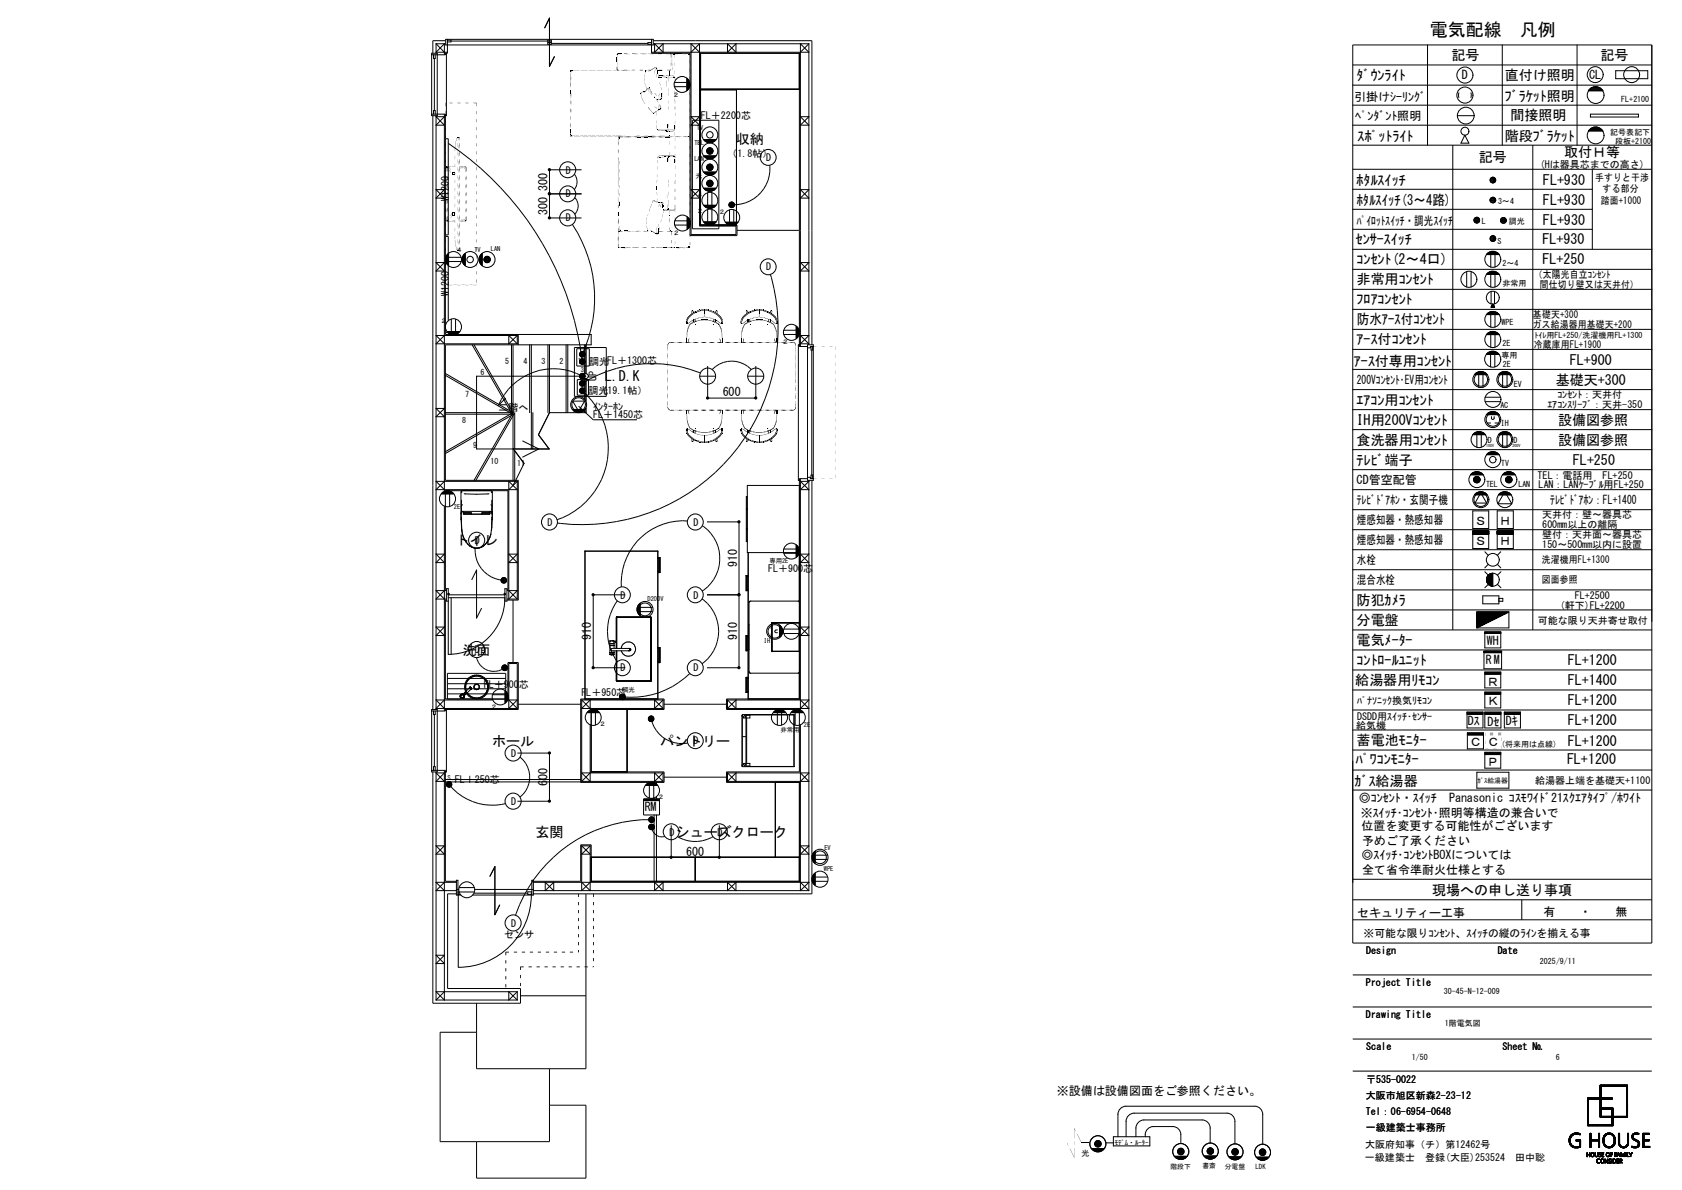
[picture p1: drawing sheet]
<svg xmlns="http://www.w3.org/2000/svg" width="420mm" height="297mm" viewBox="0 0 420 297" stroke-linecap="round" stroke-linejoin="round" font-family="sans-serif">
<defs><g id="words">
<text font-size="4.5" x="357" y="8.9">電気配線　凡例</text>
<g font-size="3.5">
<text x="362.4" y="15">記号</text>
<text x="399.6" y="15">記号</text>
<text x="338.8" y="20">ﾀﾞｳﾝﾗｲﾄ</text>
<text x="375.7" y="20">直付け照明</text>
<text x="375.8" y="25.2">ﾌﾞﾗｹｯﾄ照明</text>
<text x="377.1" y="29.8">間接照明</text>
<text x="183.8" y="36">収納</text>
<text x="339" y="35.3">ｽﾎﾟｯﾄﾗｲﾄ</text>
<text x="375.8" y="35.1">階段ﾌﾞﾗｹｯﾄ</text>
<text x="369.2" y="40.5">記号</text>
<text x="390.6" y="39.3">取付Ｈ等</text>
<text x="338.8" y="46.2">ﾎﾀﾙｽｲｯﾁ</text>
<text x="385.3" y="46.2">FL+930</text>
<text x="338.8" y="51.2">ﾎﾀﾙｽｲｯﾁ(3～4路)</text>
<text x="385.3" y="51.2">FL+930</text>
<text x="385.3" y="56.2">FL+930</text>
<text x="338.5" y="60.9">ｾﾝｻｰｽｲｯﾁ</text>
<text x="338.8" y="66">ｺﾝｾﾝﾄ(2～4口)</text>
<text x="385.1" y="65.8">FL+250</text>
<text x="385.1" y="60.8">FL+930</text>
<text x="338.8" y="71">非常用ｺﾝｾﾝﾄ</text>
<text x="338.8" y="76">ﾌﾛｱｺﾝｾﾝﾄ</text>
<text x="338.8" y="81">防水ｱｰｽ付ｺﾝｾﾝﾄ</text>
<text x="338.8" y="86">ｱｰｽ付ｺﾝｾﾝﾄ</text>
<text x="151" y="95.1">L.D.K</text>
<text x="338.1" y="91.2">ｱｰｽ付専用ｺﾝｾﾝﾄ</text>
<text x="388.5" y="96">基礎天+300</text>
<text x="392" y="91">FL+900</text>
<text x="338.8" y="101">ｴｱｺﾝ用ｺﾝｾﾝﾄ</text>
<text x="338.8" y="106">IH用200Vｺﾝｾﾝﾄ</text>
<text x="389" y="106.1">設備図参照</text>
<text x="338.8" y="111">食洗器用ｺﾝｾﾝﾄ</text>
<text x="389" y="111.1">設備図参照</text>
<text x="338.8" y="116">ﾃﾚﾋﾞ端子</text>
<text x="392.8" y="116">FL+250</text>
<text x="113.7" y="136.1">トイレ</text>
<text x="338.8" y="151">防犯ｶﾒﾗ</text>
<text x="338.8" y="156">分電盤</text>
<text x="338.8" y="161">電気ﾒｰﾀｰ</text>
<text x="115.5" y="163.4">洗面</text>
<text x="338.8" y="166">ｺﾝﾄﾛｰﾙﾕﾆｯﾄ</text>
<text x="391.5" y="166">FL+1200</text>
<text x="338.4" y="170.9">給湯器用ﾘﾓｺﾝ</text>
<text x="391.5" y="171">FL+1400</text>
<text x="391.5" y="176">FL+1200</text>
<text x="338.8" y="186">蓄電池ﾓﾆﾀｰ</text>
<text x="391.5" y="181">FL+1200</text>
<text x="122.9" y="186.1">ホール</text>
<text x="164.8" y="186.1">パントリー</text>
<text x="338.5" y="190.7">ﾊﾟﾜｺﾝﾓﾆﾀｰ</text>
<text x="391.3" y="190.7">FL+1200</text>
<text x="391.5" y="186.1">FL+1200</text>
<text x="338.2" y="196.2">ｶﾞｽ給湯器</text>
<text x="133.7" y="208.9">玄関</text>
<text x="168.7" y="208.9">シューズクローク</text>
<text x="357.6" y="223.3">現場への申し送り事項</text>
</g>
<g font-size="3">
<text x="365" y="19.8">D</text>
<text x="396.8" y="19.7">CL</text>
<text x="338.1" y="25.1">引掛けｼｰﾘﾝｸﾞ</text>
<text x="338.4" y="29.9">ﾍﾟﾝﾀﾞﾝﾄ照明</text>
<text x="136.7" y="47.6" transform="rotate(-90 136.7 47.6)">300</text>
<text x="136.7" y="53.6" transform="rotate(-90 136.7 53.6)">300</text>
<text x="338.8" y="56.1">ﾊﾟｲﾛｯﾄｽｲｯﾁ・調光ｽｲｯﾁ</text>
<text x="338.8" y="95.8">200Vｺﾝｾﾝﾄ･EV用ｺﾝｾﾝﾄ</text>
<text x="180.5" y="98.9">600</text>
<text x="338.8" y="120.8">CD管空配管</text>
<text x="338.8" y="125.8">ﾃﾚﾋﾞﾄﾞｱﾎﾝ・玄関子機</text>
<text x="387.1" y="125.8">ﾃﾚﾋﾞﾄﾞｱﾎﾝ：FL+1400</text>
<text x="338.8" y="130.8">煙感知器・熱感知器</text>
<text x="368.3" y="131">Ｓ</text>
<text x="374.4" y="131">Ｈ</text>
<text x="338.8" y="135.8">煙感知器・熱感知器</text>
<text x="368.3" y="136">Ｓ</text>
<text x="374.4" y="136">Ｈ</text>
<text x="184" y="141.6" transform="rotate(-90 184 141.6)">910</text>
<text x="338.8" y="140.8">水栓</text>
<text x="338.8" y="145.8">混合水栓</text>
<text x="147.6" y="159.8" transform="rotate(-90 147.6 159.8)">910</text>
<text x="184" y="159.8" transform="rotate(-90 184 159.8)">910</text>
<text x="371.3" y="161">WH</text>
<text x="371" y="165.8">RM</text>
<text x="371.3" y="171.1">Ｒ</text>
<text x="371.3" y="176.1">Ｋ</text>
<text x="366.5" y="181.1">Dｽ</text>
<text x="371.4" y="181.1">Dｾ</text>
<text x="376" y="181">Dｷ</text>
<text x="366.9" y="186.3">Ｃ</text>
<text x="371.3" y="191.1">Ｐ</text>
<text x="371.3" y="186.3">Ｃ</text>
<text x="136.7" y="196.2" transform="rotate(-90 136.7 196.2)">600</text>
<text x="161" y="202.5">RM</text>
<text x="339.3" y="200.2">◎ｺﾝｾﾝﾄ・ｽｲｯﾁ　Panasonic ｺｽﾓﾜｲﾄﾞ21ｽｸｴｱﾀｲﾌﾟ/ﾎﾜｲﾄ</text>
<text x="339.8" y="203.9">※ｽｲｯﾁ･ｺﾝｾﾝﾄ･照明等構造の兼合いで</text>
<text x="339.9" y="207.3">位置を変更する可能性がございます</text>
<text x="171.4" y="213.6">600</text>
<text x="339.9" y="214.5">◎ｽｲｯﾁ･ｺﾝｾﾝﾄBOXについては</text>
<text x="340.1" y="210.9">予めご了承ください</text>
<text x="340.1" y="218.1">全て省令準耐火仕様とする</text>
<text x="338.9" y="228.8">セキュリティー工事</text>
<text x="385.4" y="228.6">有　　・　　無</text>
<text x="263.9" y="273.3">※設備は設備図面をご参照ください。</text>
</g>
<text font-size="2.7" x="340.5" y="233.8">※可能な限りｺﾝｾﾝﾄ、ｽｲｯﾁの縦のﾗｲﾝを揃える事</text>
<g font-size="2.5">
<text x="175" y="29.6">FL＋2200芯</text>
<text x="181.6" y="39.2">（</text>
<text x="184.1" y="39.2">1.8帖）</text>
<text x="191.3" y="40.2">D</text>
<text x="384.5" y="41.9">(Hは器具芯までの高さ)</text>
<text x="141.3" y="43.3">D</text>
<text x="398.3" y="45.1">手すりと干渉</text>
<text x="400.2" y="47.9">する部分</text>
<text x="112.1" y="50.2" transform="rotate(-90 112.1 50.2)">W1200</text>
<text x="141.3" y="49.3">D</text>
<text x="399.8" y="50.8">踏面+1000</text>
<text x="141.3" y="55.2">D</text>
<text x="191.3" y="67.5">D</text>
<text x="383" y="69.5">（太陽光自立ｺﾝｾﾝﾄ</text>
<text x="384.5" y="71.8">間仕切り壁又は天井付）</text>
<text x="112.1" y="73.9" transform="rotate(-90 112.1 73.9)">W1200</text>
<text x="382.7" y="81.8">ガス給湯器用基礎天+200</text>
<text x="382.8" y="79.4">基礎天+300</text>
<text x="383" y="86.9">冷蔵庫用FL+1900</text>
<text x="147.2" y="91">調光FL＋1300芯</text>
<text x="149" y="95.1" transform="rotate(-90 149 95.1)">UP</text>
<text x="146.9" y="98.3">調光</text>
<text x="149.1" y="98.3">（</text>
<text x="151.7" y="98.3">19.1帖）</text>
<text x="386.4" y="101.9">ｴｱｺﾝｽﾘｰﾌﾞ：天井-350</text>
<text x="388.9" y="99.4">ｺﾝｾﾝﾄ：天井付</text>
<text x="124.5" y="102.7">二階へ</text>
<text x="148.1" y="104.4">FL＋1450芯</text>
<text x="148.1" y="102.4">ｲﾝﾀｰﾎﾝ</text>
<text x="383.9" y="119.5">TEL：電話用　FL+250</text>
<text x="384.2" y="121.8">LAN：LANｹｰﾌﾞﾙ用FL+250</text>
<text x="136.7" y="131.2">D</text>
<text x="173.1" y="131.3">D</text>
<text x="385.1" y="129.4">天井付：壁～器具芯</text>
<text x="385.1" y="131.9">600mm以上の離隔</text>
<text x="118.6" y="135.7">D</text>
<text x="385.1" y="136.9">150～500mm以内に設置</text>
<text x="385.1" y="134.4">壁付：天井面～器具芯</text>
<text x="191.8" y="142.7">FL＋900</text>
<text x="200.5" y="142.7">芯</text>
<text x="382.7" y="140.6">洗濯機用FL+1300</text>
<text x="154.9" y="149.4">D</text>
<text x="173.1" y="149.4">D</text>
<text x="382.7" y="145.6">図面参照</text>
<text x="393.2" y="149.4">FL+2500</text>
<text x="384" y="155.8">可能な限り天井寄せ取付</text>
<text x="389.5" y="151.9">(軒下)FL+2200</text>
<text x="118.6" y="163">D</text>
<text x="154.9" y="167.6">D</text>
<text x="173.1" y="167.6">D</text>
<text x="120.8" y="171.8">FL＋900</text>
<text x="129.6" y="171.8">芯</text>
<text x="145.2" y="173.6">FL＋950芯</text>
<text x="338.9" y="179.6">DSDD用ｽｲｯﾁ･ｾﾝｻｰ</text>
<text x="338.9" y="175.6">ﾊﾟﾅｿﾆｯｸ換気ﾘﾓｺﾝ</text>
<text x="173.1" y="185.8">D</text>
<text x="338.7" y="181.9">給気機</text>
<text x="127.7" y="188.9">D</text>
<text x="113.5" y="195.5">FL＋250芯</text>
<text x="383.3" y="195.7">給湯器上端を基礎天+1100</text>
<text x="127.7" y="200.9">D</text>
<text x="167.1" y="208.5">D</text>
<text x="179.2" y="208.5">D</text>
<text x="127.7" y="231.3">D</text>
<text x="125.9" y="234.1">センサ</text>
<text x="341.1" y="238.1">Design</text>
<text x="374" y="238.1">Date</text>
<text x="341.1" y="246.1">Project Title</text>
<text x="341.1" y="254.1">Drawing Title</text>
<text x="341.1" y="262.1">Scale</text>
<text x="375.2" y="262.1">Sheet №</text>
<text x="341" y="274.2">大阪市旭区新森2-23-12</text>
<text x="341.1" y="270.2">〒535-0022</text>
<text x="341.1" y="278.2">Tel：06-6954-0648</text>
<text x="340.9" y="286.6">大阪府知事（チ）第12462号</text>
<text x="341.1" y="282.2">一級建築士事務所</text>
<text x="340.8" y="289.8">一級建築士　登録(大臣)253524　田中聡</text>
</g>
<g font-size="2">
<text x="404.8" y="25.6">FL+2100</text>
<text x="402.1" y="33.7">記号表記下</text>
<text x="403.3" y="35.9">段板+2100</text>
<text x="374.1" y="50.9">3～4</text>
<text x="370" y="55.9">L</text>
<text x="376.8" y="55.8">調光</text>
<text x="373.9" y="60.9">S</text>
<text x="375.2" y="71.3">非常用</text>
<text x="375.2" y="66.3">2～4</text>
<text x="374.9" y="81.2">WPE</text>
<text x="374.9" y="89.3">専用</text>
<text x="375.2" y="86.3">2E</text>
<text x="383.2" y="84.3">ﾄｲﾚ用FL+250/洗濯機用FL+1300</text>
<text x="120" y="93.7">6</text>
<text x="126.1" y="91">5</text>
<text x="130.7" y="91">4</text>
<text x="135.2" y="91">3</text>
<text x="139.7" y="91">2</text>
<text x="144.3" y="91">1</text>
<text x="375.2" y="91.7">2E</text>
<text x="116.1" y="99.1">7</text>
<text x="374.6" y="101.7">AC</text>
<text x="378" y="96.6">EV</text>
<text x="115.4" y="105.7">8</text>
<text x="374.8" y="106.3">IH</text>
<text x="118.1" y="111.8">9</text>
<text x="371.5" y="110.4">D</text>
<text x="378" y="110.4">D</text>
<text x="122.5" y="115.7">10</text>
<text x="129.1" y="116.4">11</text>
<text x="374.8" y="116.4">TV</text>
<text x="371.1" y="121.6">TEL</text>
<text x="379.1" y="121.6">LAN</text>
<text x="374.8" y="186.6">(将来用は点線)</text>
<text x="384.5" y="240.7">2025/9/11</text>
<text x="360.5" y="248.1">30-45-N-12-009</text>
<text x="360.8" y="256.2">1階電気図</text>
<text x="352.5" y="264.7">1/50</text>
<text x="388.5" y="264.7">6</text>
<text x="270.1" y="288.5">光</text>
</g>
<g font-size="1.7">
<text x="368.9" y="195.3">ｶﾞｽ給湯器</text>
<text x="278.3" y="285.8">ﾓﾃﾞﾑ・ﾙｰﾀｰ</text>
<text x="292.3" y="291.7">階段下</text>
<text x="300.2" y="291.6">書斎</text>
<text x="305.8" y="291.8">分電盤</text>
<text x="313.5" y="291.9">LDK</text>
</g>
<g font-size="1.6">
<text x="168" y="24.1">２</text>
<text x="174" y="32.3">TV</text>
<text x="173.4" y="40.2">LAN</text>
<text x="173.4" y="36.1">TEL</text>
<text x="173.8" y="44.5">光</text>
<text x="174" y="53.3">２</text>
<text x="174" y="49.1">４</text>
<text x="179.5" y="53.3">２</text>
<text x="168.1" y="58.7">２</text>
<text x="113.9" y="62.9">４</text>
<text x="118.5" y="62.9">TV</text>
<text x="122.6" y="62.7">LAN</text>
<text x="110" y="80.6">２</text>
<text x="195.3" y="86">２</text>
<text x="145" y="92.8">3</text>
<text x="113.3" y="127">2E</text>
<text x="192.1" y="140.5">専用2E</text>
<text x="161.7" y="150">D200V</text>
<text x="190.8" y="160.6">IH</text>
<text x="155.4" y="172.8">調光</text>
<text x="122.6" y="177">２</text>
<text x="149.7" y="181.2">２</text>
<text x="194.9" y="182.6">非常用</text>
<text x="200.7" y="181.6">2E</text>
<text x="111.7" y="194.7">S</text>
<text x="164.3" y="199.4">２</text>
<text x="205.9" y="212.2">EV</text>
<text x="205.7" y="217.4">WPE</text>
</g>
<g font-size="1">
<text x="371.1" y="111.7">100V</text>
<text x="377.7" y="111.5">200V</text>
</g>
</g></defs>
<g fill="none" stroke="#000" stroke-width=".25">
<path d="M107.8 13.3h1.4v15.6h-1.4zM108.2 13.7v.9h.5v-.9M108.5 14.6v13M108.9 10.9h2.4M108.9 10.9v2.4M108.9 10.9l2.1 2.1M111.3 9.8h51.8v1.4h-51.8zM111.3 10.2h-3.2v3.1M111.5 13.3v15.6h-.3M111.7 9.8v3.5h-.5v.4h-3.4M111.7 13h-2.8l2.1-2.1v2.8M111.7 10h.9v.5h-.9"/>
<path d="M112.6 10.2h24.2M136 6.9l1.2-2.4v12.1l1.2-2.5M136.8 10.6h.9v.4h-.9zM136.8 10h.9v.5h-.9zM137.7 10.8h24.1M162.7 9.8v3.5h9.6v45.5h11.7v-2.6h-9.1v-42.9h24.7v73.2h2M162.7 13h39.3l-2.1-2.1v75.6M162.7 10.6h-.9v.4h.9M163.1 10.2h39.6v75.9M163.1 10.9h38.9M163.4 10.9v2.1l2.2-2.1v2.1zM171.5 19.5v3.2"/>
<path d="M171.6 19.5v3.1M171.7 19.6v2.9M171.7 19.7v2.8M171.8 19.8v2.6M171.9 19.8v2.6M171.9 19.9v2.4M172 20v2.2M172.6 13l2.1-2.1v45.5h9.1v2.1h-11.2v-47.6l2.1 2.1M181.7 10.9v2.1l2.1-2.1v2.1zM202 10.9v75.2M202 10.9l-2.1 2.1M337.8 11.2h74.7v224.2h-74.7z"/>
<path d="M337.8 16.2h74.7M356.4 11.2v25M375.1 11.2v25M393.8 11.2v25M403.4 17.7h8v1.9h-8zM107.8 28.5h3.4v55h36.4v2.6h-36.4v33.8h18.2v29.9h-2.8M108.1 28.9v148.2M108.2 28.5v-.9h.5v.9M108.9 29.1h2.1l-2.1 2.1h2.1zM108.9 28.9v148.2M111 28.5v94.1M111.2 34.6h.7v24h-.7"/>
<path d="M111.9 35.8a76.6 76.6 0 0 1 33.1 52M168.4 20.6h3.1M168.4 21.6h3.1M172 20.1v2M172.1 20.2v1.8M172.2 20.3v1.5M172.2 20.5v1.2M172.6 29.1h2.1l-2.1 2.1h2.1zM172.9 30h6.6v27.1h-6.6zM174.9 22.3h24.7M174.9 22.4h9v33.8M175.6 34.8h3.3"/>
<path d="M175.6 38.9h3.3M175.7 34.9h3.1M175.7 38.9h3.1M175.7 35h3.1M175.7 39h3.1M175.8 35h2.9M175.8 39.1h2.9M175.9 35.1h2.7M175.9 39.1h2.7M176 35.2h2.5M176 39.2h2.5M176.1 35.3h2.3"/>
<path d="M176.1 39.4h2.3M176.2 35.4h2.1M176.4 35.4h1.7M176.4 39.5h1.7M176.5 35.5h1.5M176.7 35.6h1.1M176.7 39.6h1.1M176.9 39.7h.7M177.1 37.5h.3v.4h-.3zM177.1 37.5h.3v.3h-.3zM177.1 37.6h.3v.2h-.3zM177.2 37.6l.1 .2z"/>
<path d="M177.3 37.7h.1M199.9 29.1h2.1l-2.1 2.1h2.1zM337.8 21.3h74.7M337.8 26.2h74.7M337.8 31.2h74.7M337.8 36.2h74.7M362.8 36.2v121M363.9 28.9h4.2M364.3 23.2v1.1M365.8 33.7l1 2h-2zM367.3 23.2v1.1M382.7 36.2v121"/>
<path d="M396.6 22.7h3.7a2.11 2.11 0 0 0-3.7 0M396.6 32.7h3.7M396.6 32.8a2.11 2.11 0 0 1 3.7 0M396.7 22.6h3.4M396.7 32.6h3.4M396.8 22.4h3.2M396.8 32.5h3.2M396.9 22.3h3M396.9 32.3h3M397.1 22.1h2.7M397.1 32.2h2.7M397.1 28.5h12v.7h-12z"/>
<path d="M397.3 22h2.3M397.3 32h2.3M397.5 21.8h1.8M397.5 31.9h1.8M397.9 21.7h1M397.9 31.7h1M108.9 47.3h2.1l-2.1 2.1h2.1zM111.2 59h.7v4.2M137.2 48.4h8M142.9 56a33.3 33.3 0 0 1 2.8 31.8M143.4 43.5a3 3 0 0 1 0 3.8M143.6 49.3a2.96 2.96 0 0 1 0 4.2"/>
<path d="M145.2 42.4h-8v12h8M168.4 56.2h3.2M168.4 55.1h3.2M171.6 54.1v3.2M171.7 54.1v3.1M171.8 54.3v2.8M172 54.4v2.5M172 54.6v2.2M172.1 54.7v1.9M172.2 54.8v1.8M172.3 54.9v1.5M172.3 55.3v.7"/>
<path d="M172.6 47.3l2.1 2.1h-2.1l2.1-2.1zM175.6 55.4h3.3M175.6 51.2h3.3M175.6 46.9h3.3M175.6 42.9h3.3M175.7 55.4h3.1M175.7 47h3.1M175.7 55.5h3.1M175.7 51.4h3.1M175.7 47.1h3.1M175.7 43.1h3.1M175.8 55.5h2.9"/>
<path d="M175.8 47.1h2.9M175.9 55.6h2.7M175.9 51.4h2.7M175.9 47.2h2.7M175.9 43.1h2.7M175.9 55.7h2.7M175.9 51.5h2.7M175.9 43.2h2.7M176 47.3h2.5M176 55.8h2.5M176 51.6h2.5M176 43.3h2.5"/>
<path d="M176.1 55.8h2.3M176.1 51.6h2.3M176.1 47.4h2.3M176.1 43.3h2.3M176.1 51.7h2.3M176.1 47.5h2.3M176.1 43.4h2.3M176.2 55.9h2.1M176.2 51.8h2.1M176.2 47.5h2.1M176.2 43.5h2.1M176.4 56h1.7"/>
<path d="M176.4 51.8h1.7M176.4 47.5h1.7M176.4 43.5h1.7M176.5 56h1.5M176.5 51.9h1.5M176.5 47.6h1.5M176.5 43.6h1.5M176.7 56.1h1.1M176.7 51.9h1.1M176.7 47.7h1.1M176.7 43.6h1.1M176.7 48.1v3.1"/>
<path d="M176.7 52.2v3.2M176.9 52h.7M176.9 47.8h.7M176.9 43.7h.7M177.1 41.6l.3-.1v.4h-.3zM177.1 45.6h.3v.3h-.3zM177.1 41.6h.3v.3h-.3zM177.1 41.6h.3v.2h-.3zM177.2 45.7l.1 .2zM177.2 41.7l.1 .1zM177.2 45.7l.1 .1zM177.3 45.8h.1"/>
<path d="M177.3 41.7h.1M177.8 48.1v3.1M177.8 52.2v3.2M181.1 55.5h3.2M181.2 55.6h3M181.3 55.6h2.8M181.3 55.7h2.8M181.4 55.8h2.6M181.5 55.9h2.4M181.6 55.9h2.2M181.7 56h2M181.8 56h1.8"/>
<path d="M181.9 56.1h1.6M182.2 52.3v3.2M182.4 56.2h.6M182.6 51h.3v.2h-.3zM182.6 51l.2 .2zM182.6 51.1l.2 .1zM182.7 51.1v.1zM183.2 52.3v3.2M184 57.5h15.6M192.2 41.2a9 9 0 0 1-8.8 9.9M199.9 47.3h2.1l-2.1 2.1h2.1zM337.8 42.2h74.7"/>
<path d="M337.8 47.2h59.8M337.8 52.2h59.8M337.8 57.2h59.8M368 54.9h1.4M368.1 55.1h1.3M368.1 54.8h1.3M368.1 55.2h1.3M368.1 54.7h1.3M368.2 55.4h1.1M368.2 54.5h1.1M368.3 55.5h.9M368.3 54.4h.9"/>
<path d="M372.1 49.8h1.3M372.1 50h1.4M372.1 50.1h1.3M372.1 49.7h1.3M372.1 50.2h1.3M372.2 49.5h1.1M372.2 50.4h1.1M372.2 44.5v.9M372.2 59.1v.8M372.3 49.4h.9M372.3 50.5h.9M372.3 44.4v1.1"/>
<path d="M372.3 59v1.1M372.5 44.3v1.3M372.5 58.9v1.3M372.6 44.3v1.3M372.6 58.8v1.4M372.7 44.2v1.4M372.7 58.8v1.4M372.9 44.3v1.3M372.9 58.8v1.4M373 44.3v1.3M373 58.9v1.3M373.2 44.4v1.1"/>
<path d="M373.2 59v1.1M373.3 44.5v.9M373.3 59.1v.8M374.7 55h1.4M374.7 55.2h1.4M374.7 54.9h1.4M374.7 55.3h1.3M374.7 54.7h1.3M374.8 55.4h1.2M374.8 54.6h1.2M374.9 55.6h.9M374.9 54.4h.9"/>
<path d="M397.6 42.2v20M108.9 65.5h2.1l-2.1 2.1h2.1zM111.3 64.2v1.2M111.4 64v1.5M111.4 63.9v1.8M111.5 63.8v1.9M111.5 63.7v2.2M111.6 63.6v2.4M111.7 63.5v2.5M111.7 63.4v2.7M111.8 63.4v2.8M111.9 63.2v3.1"/>
<path d="M111.9 66.3v13.7M112 63.2v3.2M112 65.3h3.1M112 64.2h3.1M112.7 79.6v3.2M113.7 79.6v3.2M115.4 64.2v1.2M115.6 63.9v1.8M115.7 63.7v2.2M115.8 63.5v2.5M115.9 63.4v2.7M116 63.4v2.8"/>
<path d="M116 63.3v2.9M116.1 63.2v3.1M116.2 63.2v3.2M119.6 64.4v.7M119.7 64.2v1.2M119.8 63.9v1.8M119.9 63.7v2.2M120.1 63.5v2.5M120.2 63.4v2.8M120.2 63.3v2.9M120.3 63.2v3.1M120.4 63.2v3.1"/>
<path d="M120.4 63.2v3.2M121.4 64.6h.4v.3h-.4zM121.5 64.6h.2v.3h-.2zM121.5 64.7h.3v.2h-.3zM121.5 64.7l.2 .2zM121.6 64.7l.1 .1zM121.7 64.8h.1M192.4 68.5a48.9 48.9 0 0 1-53.2 62.1M199.9 65.5l2.1 2.1h-2.1l2.1-2.1zM337.8 62.2h74.7M337.8 77.2h74.7M337.8 72.2h74.7"/>
<path d="M337.8 67.2h74.7M366.2 67.8v3.8M367.3 67.8v3.8M371.1 63.5h3.3M371.1 78.5h3.3M371.1 68.5h3.3M371.2 63.5h3.1M371.2 78.5h3.1M371.3 63.4h3M371.3 78.4h3M371.3 68.4h3M371.3 63.4h2.9"/>
<path d="M371.3 78.4h2.9M371.3 63.3h2.8M371.3 78.3h2.8M371.3 68.3h2.8M371.4 63.2h2.7M371.4 78.2h2.7M371.4 68.2h2.7M371.5 63.2h2.5M371.5 68.2h2.5M371.6 63.1h2.3M371.6 78.1h2.3M371.6 68.1h2.3"/>
<path d="M371.6 63h2.2M371.8 63h2M371.8 78h2M371.8 67.9h2M371.9 62.9h1.7M371.9 77.9h1.7M372 62.9h1.5M372 67.9h1.5M372.2 62.8h1.1M372.2 77.8h1.1M372.2 67.8h1.1M372.2 63.5v3.2"/>
<path d="M372.2 68.5v3.1M372.2 78.5v3.2M372.3 72.8v3.1M372.4 76.6v.1M372.4 62.7h.7M372.4 67.7h.7M372.4 76.4v.3M372.5 76.3v.4M372.6 76.2v.5M372.6 76.1v.6M372.7 76v.7M372.7 75.9v.8"/>
<path d="M372.7 75.9l.5 .8h-.9zM372.8 75.9v.8M372.8 76v.7M372.9 76.2v.5M373 76.2v.5M373 76.4v.3M373.1 76.5v.2M373.2 72.8v3.1M373.2 76.6v.1M373.3 63.5v3.2M373.3 68.5v3.1M373.3 78.5v3.2"/>
<path d="M111 83.7l-2.1 2.1h20.3M111.2 93.2l16.9 9.8M111.2 93.7l16.7 9.6M111.2 83h.6M111.6 82.8h3.2M111.7 82.9h3M111.8 82.9h2.9M111.9 83.1h2.7M112 83.2h2.4M112.2 83.3h2M112.5 83.4h1.5M112.9 83.5h.6"/>
<path d="M117.9 86.1l9.9 17.1M118.4 86.1l9.7 16.9M127.7 86.1v16.9M128.1 86.1v33.8M129.2 83.7l-2.2 2.1v-2.1l2.2 2.1M129.2 83.7v2.1M129.2 83.7h-20.3l2.1 2.1M129.4 83.5v2.6M132.2 86.1v16.9M132.7 86.1v26M136.8 86.1v16.9M137.2 86.1v16.9"/>
<path d="M141.4 86.1v16.9M141.8 86.1v16.9M143.4 86.7h8v12.2h-8zM144 87h3.2v4.4h-3.2zM144.1 94.7h2.8v3.9h-2.8zM144.7 93.9h-25.7v18.2h18.1l-2.6-3.6 2.7-5.5M144.8 93.6a14.9 14.9 0 0 0-20.3 7.6l1.8-1.8M145.2 89.1l.1 .4M145.2 97.4h.4v.3h-.4zM145.2 95.5h.4v.4h-.4zM145.2 93.7h.4v.3h-.4zM145.2 90.1h.4v.3h-.4z"/>
<path d="M145.2 88.3h.4v.3h-.4zM145.3 97.4h.2v.3h-.2zM145.3 95.6h.2v.2h-.2zM145.3 93.7h.2v.3h-.2zM145.3 90.1h.2v.3h-.2zM145.3 88.3h.2v.3h-.2zM145.3 97.4h.2v.2h-.2zM145.3 93.8h.2v.2h-.2zM145.3 90.1h.2v.2h-.2zM145.3 88.3h.2v.2h-.2zM145.3 97.5l.2 .1zM145.3 95.6l.2 .2z"/>
<path d="M145.3 93.8l.2 .2zM145.3 90.2l.2 .1zM145.3 88.4l.2 .1zM145.4 97.5l.1 .1zM145.4 95.7l.1 .1zM145.4 93.8l.1 .1zM145.4 90.2l.1 .1zM145.4 88.4l.1 .1zM145.9 98a18.9 18.9 0 0 1-6.8 31.7M145.9 86.1v1.9M145.9 88.9v.9M145.9 90.7v2.7"/>
<path d="M145.9 94.3v.9M145.9 96.1v1M145.9 98v1.6M146.1 93.9h.2M146.3 86.1v7.2M146.3 94.5v5.7M174.7 93.9h2M174.9 93.1a32.8 32.8 0 0 0-28.9 2.2M176.7 91.4v8h12v-8M176.7 93.9h2M177.8 92.2a6.7 6.7 0 0 1 9.8 0M186.7 93.9h4"/>
<path d="M195.7 83.5h3.1M195.7 82.4h3.1M198.8 81.4v3.1M198.9 81.4v3.1M199.1 81.6v2.8M199.1 81.7v2.5M199.2 81.8v2.4M199.3 81.9v2.2M199.3 82v1.9M199.4 82.1v1.8M199.5 82.2v1.5M199.5 82.4v1.1"/>
<path d="M199.6 82.6v.7M199.6 86.1h-.3v33.8h.3M199.9 83.7h2.1l-2.1 2.1h2.1zM201.6 86.1h1.5v33.8h-1.5zM202.5 86.5v.9h.4v-.9M202.7 87.4v31.2M203.1 86.5h-.7v.3h-.8M337.8 82.2h74.7M337.8 87.2h74.7M337.8 97.2h74.7M337.8 92.2h74.7M368.2 93.5h3.1"/>
<path d="M368.3 93.3h2.9M368.4 93.2h2.7M368.6 93.1h2.3M368.8 93h2M368.9 92.9h1.7M369 92.9h1.5M369.2 92.8h1.1M369.2 93.5v3.1M369.4 92.8h.7M370.3 93.5v3.1M370.8 99.1h3.9M371.1 83.5h3.3"/>
<path d="M371.1 88.5h3.2M371.2 83.5h3.1M371.2 88.4h3.1M371.2 88.3h3M371.3 83.4h3M371.3 83.4h2.9M371.3 88.2h2.8M371.4 83.2h2.7M371.5 88.1h2.5M371.6 83.1h2.3M371.6 88h2.2M371.8 83h2"/>
<path d="M371.8 87.9h1.8M372 87.8h1.5M372 82.9h1.5M372.2 82.8h1.1M372.2 88.5v3.1M372.2 83.5v3.2M372.4 87.7h.6M373.3 88.5v3.1M373.3 83.5v3.2M374.1 93.5h3.3M374.2 93.5h3.1M374.3 93.3h2.9"/>
<path d="M374.4 93.2h2.7M374.6 93.1h2.3M374.7 93h2.1M374.9 92.9h1.7M375 92.9h1.5M375.2 92.8h1.1M375.2 93.5v3.1M375.4 92.8h.7M376.3 93.5v3.1M108.9 101.9h2.1l-2.1 2.1h2.1zM111.2 103h16.9M111.2 103.4h16.9"/>
<path d="M128.1 103l-16.9 9.7M128.1 103l-9.7 16.9M128.2 112.1l2.7 3.6-2.8 5.5M128.3 103.3l-17.1 9.9M128.4 103.2l-9.6 16.7M128.5 103v9.1M128.5 112.5v7.4M130.5 110.1l4 2-4 2M133.1 103v9.1M142.9 102.2h3.2M142.9 102.2h3.1M143 100.1h3l-1.5 2.6z"/>
<path d="M143 102.4h2.9v.6M143.2 102.5h2.6M143.3 102.6h2.4M143.4 102.7h2.2M143.6 102.8h1.8M143.9 102.9h1.2M144.1 103h.7M144.5 101.4l3.6 3.4h10.9M146.3 101.8v1.2h-9.1M199.9 119.5v57.7h-1.6M201.6 119.5h-2v55h-18.2v2.6h18.2M201.6 119.1h.8v.4h.7"/>
<path d="M202 119.9v102.4M202.5 119.5v-.9h.4v.9M202.7 119.9v103.2h-69.5M337.8 102.2h74.7M337.8 117.2h74.7M337.8 112.2h74.7M337.8 107.2h74.7M367.2 118.5h3.2M367.2 118.4h3.1M367.3 118.4h2.9M367.4 118.3h2.8M367.4 118.2h2.7"/>
<path d="M367.5 118.2h2.5M367.6 118.1h2.4M367.7 118h2.2M367.7 108.5h3.2M367.7 118h2M367.9 117.9h1.8M367.9 108.3h2.9M368 119.9h1.5M368 119.8h1.5M368 119.8h1.6M368 119.7h1.6M368 119.6h1.5"/>
<path d="M368 119.5h1.5M368 117.9h1.5M368 119.4h1.5M368 108.2h2.7M368 108.2h2.6M368.1 119.3h1.3M368.1 119.2h1.3M368.1 108.1h2.4M368.2 117.8h1.2M368.2 119.2h1.1M368.2 108h2.2M368.3 119.1h1"/>
<path d="M368.3 108h2M368.3 119h.9M368.4 117.7h.7M368.4 107.9h1.8M368.5 119h.6M368.6 107.9h1.5M368.7 107.8h1.2M368.8 108.5v3.1M369 107.7h.7M369.9 108.5v3.1M370.8 100.2h3.9M371.1 113.5h3.3"/>
<path d="M371.1 103.5h3.3M371.2 113.5h3.1M371.2 103.5h3.1M371.3 113.3h2.9M371.3 105.6h.9M371.3 103.3h2.9M371.4 113.2h2.7M371.4 103.2h2.7M371.5 113.2h2.5M371.6 113.1h2.3M371.6 103.1h2.3M371.6 113h2.2"/>
<path d="M371.6 103h2.2M371.7 103h2.1M371.8 113h2M371.9 112.9h1.7M371.9 102.9h1.7M372 112.9h1.5M372 102.9h1.5M372.2 112.8h1.1M372.2 102.8h1.1M372.4 104l.1 .5 .2 .2 .3-.2 .1-.5M372.4 112.7h.7M372.4 102.7h.7"/>
<path d="M373.3 105.6h.9M374.1 108.5h3.3M374.2 108.5h3.1M374.3 108.3h2.9M374.4 108.2h2.7M374.5 108.2h2.5M374.6 108.1h2.3M374.6 108h2.3M374.7 108h2.1M374.9 107.9h1.7M375 107.9h1.5M375.2 118.5h3.1"/>
<path d="M375.2 107.8h1.1M375.2 108.5v3.1M375.2 118.4h3.1M375.3 118.4h2.9M375.4 118.3h2.8M375.4 118.2h2.7M375.4 107.7h.7M375.5 118.2h2.5M375.6 118.1h2.4M375.7 118.1h2.2M375.8 118h1.9M375.9 117.9h1.8"/>
<path d="M376 119.9h1.5M376 119.8h1.5M376 119.6h1.5M376 119.5h1.5M376 120h1.5M376 119.7h1.5M376 117.9h1.5M376 119.4h1.5M376.1 119.3h1.3M376.1 119.2h1.3M376.2 117.8h1.1M376.2 119.2h1.1"/>
<path d="M376.3 119.1h.9M376.3 108.5v3.1M376.3 119h.8M376.4 117.7h.7M376.5 119h.6M108.9 138.3h2.1l-2.1 2.1h2.1zM110.2 123.3h3.1M110.2 123.2h3.1M110.2 123.1h3M110.3 123.1h2.9M110.3 123h2.8M110.4 123h2.7"/>
<path d="M110.5 122.9h2.5M110.5 122.9h2.4M110.7 122.8h2.1M110.7 122.7h2M110.8 122.7h1.8M111 120.1l-2.1 2.1h20.3l-2.2-2.1v29.4l2.2-2.1h-2.6M111 126.3v51.2M111.2 122.6h1.1M111.2 122.6l15.6-.1v24.7h-.2M111.2 123.3v23.9h.3M112.3 123.3v3.1M115.2 127.8v.3"/>
<path d="M115.2 127.8v.2M115.2 127.8l-.1 2M115.2 127.8h.5M115.2 127.6h7.6M115.2 126.8v1M115.2 129.1l.1 2.5a6.4 6.4 0 0 0 .7 3.1M115.2 124.8v1.9M115.3 122.9v.1M115.4 125.9l-.1 .3M115.5 122.5l-.4 .4v6.8a9.9 9.9 0 0 0 .9 5l.8 1.1M115.7 127.8v.5M115.8 128.1h1.8"/>
<path d="M115.8 128h1.8M115.8 128.4h6.5M115.9 123.2l3.1 .2 3.1-.2M116.4 135.3l1.4 1.3M117.3 136.3l.5 .3M117.7 128v.3M117.8 136.6a2.6 2.6 0 0 0 2.4 0M117.8 136.6a3.5 3.5 0 0 0 2.4 0M118.6 136.8a7.5 7.5 0 0 0 6.5 7.9M120.4 128v.3M120.4 128l-.1 .3M120.4 128h1.8v.3"/>
<path d="M120.4 128.1h1.8M120.4 128h1.8M122.3 127.8v.5h-6.5v-.3h1.9M122.3 127.8v.5M122.3 127.8h.5l.1 .2M122.5 122.5l.4 .4v6.9M122.6 125.9l.1 .3M122.6 133.3a5.1 5.1 0 0 1-2.4 3.3M122.8 126.8v.8M122.8 122.9l-.1 .1M122.8 124.8v1.9M122.8 127.6v.5"/>
<path d="M122.8 129.1v2.5M122.8 131.6l-.1 .8a5.6 5.6 0 0 1-1.1 2.9M122.9 128.1v.2M122.9 128v.3M122.9 129.6l-.1 2M127 138.3h2.2l-2.2 2.1h2.2zM129.2 120.1h-20.3l2.1 2.1M129.2 120.1v29.4M129.2 120.1l-2.2 2.1M146.1 137.5l-.1 37M146.1 137.5h18.2v37M146.1 137.5l18.2 .1"/>
<path d="M164.3 139.1h.5l-.1 3.8M164.3 139.4h.2M164.5 139.4v3.3M164.5 139.4h.1M171.6 130a15.5 15.5 0 0 0-16.4 16.5M175.3 131.2a9.8 9.8 0 0 1 0 16.3M176.5 130.3h8v36.4h-8M186.4 127.2h.2M186.4 132h.2M186.5 127.2v4.8M186.5 132.1h.1M186.5 126.9h.1"/>
<path d="M186.6 124h-.2v11.2h.2M186.6 124.1v2.9M186.6 132.1v2.9M186.8 137.9v36.6M195.7 137h3.1M195.7 138.1h3.1M198.8 135.9v3.2M198.9 136.1v3M199.1 136.1v2.8M199.1 136.3v2.5M199.2 136.4v2.3M199.3 136.4v2.2"/>
<path d="M199.3 136.6v2M199.4 136.7v1.7M199.5 136.8v1.5M199.5 136.9v1.2M199.6 137.2v.7M199.6 121.2h-13v16.7h13M199.9 120.1h2.1l-2.1 2.1h2.1zM199.9 138.3h2.1l-2.1 2.1h2.1zM337.8 137.2h74.7M337.8 132.2h74.7M337.8 127.2h74.7M337.8 122.2h74.7"/>
<path d="M367.7 127.5h4v4.4h-4zM367.7 132.5h4v4.4h-4zM367.7 132.6h4M367.7 132.7h4M367.7 132.8h4M367.7 132.9h4M367.7 133h4M367.7 133.1h4M367.7 133.2h4M367.7 133.3h4M368 120h1.5M368 120.1h1.4"/>
<path d="M368.2 123.5h3.1M368.2 120.3h1.2M368.2 123.4h3.1M368.3 123.4h3M368.3 123.4h2.9M368.3 120.4h.9M368.3 123.3h2.8M368.4 120.4h.7M368.4 123.2h2.7M368.5 123.1h2.5M368.5 120.5h.5M368.6 123.1h2.3"/>
<path d="M368.7 123.1h2.1M368.8 123h2M368.9 122.9h1.7M369 122.9h1.5M369.2 122.8h1.1M369.4 122.7h.7M369.7 123l1.5 2.6h-2.9zM370.8 137.7l.8 .9M373.8 132.5h4.1v4.4h-4.1zM373.8 132.6h4.1M373.8 132.7h4.1M373.8 132.8h4.1"/>
<path d="M373.8 132.9h4.1M373.8 133h4.1M373.8 133.1h4.1M373.8 133.2h4.1M373.8 133.3h4.1M373.8 127.5h4.1v4.4h-4.1zM374.1 123.5h3.3M374.2 123.5h3.1M374.2 123.4h3.1M374.3 123.4h2.9M374.4 123.3h2.7M374.4 123.2h2.7"/>
<path d="M374.5 123.1h2.5M374.6 123.1h2.3M374.7 137.7l-.8 .9M374.7 123h2.1M374.9 122.9h1.7M375 122.9h1.5M375.2 122.8h1.1M375.8 122.7l1.7 3h-3.5zM376 120.1h1.4M376.1 120.3h1.3M376.3 120.4h.9M376.4 120.4h.7"/>
<path d="M376.5 120.5h.5M108.9 156.5h2.1l-2.1 2.1h2.1zM111 147.4l-2.1 2.1h2.6M111.5 149.8h-.3v24.7h15.1M111.5 147.4h-2.6l2.1 2.1M111.9 149.2h14.2a14.1 14.1 0 0 1-14.2 14.1v-16.4h-.4v3.1h.4M111.9 148.5h14.2M111.9 148.1h.2v.4M112.6 149.2v14.1M117.8 144.7l1.2-2.4v12l1.2-2.5M125.6 144.7h.4v.3h-.4zM125.7 144.7h.2v.3h-.2z"/>
<path d="M125.7 144.7h.2v.2h-.2zM125.7 144.8l.2 .1zM125.8 144.8l.1 .1zM126.1 146.9h.5v3.1h-.5v-1.6h.1zM126.1 148.1h-.2v.4M126.6 149.5h2.6M127 147.4l2.2 2.1M128.1 149.8v15.6M152.3 160h.1M152.4 159.9l-.1 .1M152.7 159.9l.6 .1M153.2 160h.1"/>
<path d="M153.3 160h-1v3.4h1M153.9 154.2v7.6M154 154.1h8.6M154 154.1l-.1 7.7M154 154.1l-.1 .1M154 154.1h.1M154 154.1h8.5M154 154.1v7.7M154.1 150a12.9 12.9 0 0 0 0 15.1M156.1 148.5h-8v18.2h8M159.1 151.5v1.2M159.3 151.2v1.8"/>
<path d="M159.3 151.1v2M159.4 151v2.2M159.4 150.9v2.4M159.5 150.8v2.6M159.6 150.8v2.7M159.6 150.7v2.8M159.7 150.7v2.8M159.7 150.6v3M159.8 150.5v3.2M159.9 150.5v3.2M159.9 152.7h3.1M159.9 151.6h3.1"/>
<path d="M162.4 154.1l.2 .1M162.5 154.1h.1M162.5 154.1v15.9M162.6 154.1l-.1 15.9M162.6 154.1h.1M162.6 154.1v15.9M164.3 142.7h.2M164.3 142.9h.4M164.8 142.9h-.1M175.3 149.5a10 10 0 0 1 0 16.2M176.5 148.5h8M186.5 147.2h.1"/>
<path d="M186.5 143.9h.1M186.5 143.9v3.3M186.6 147.2h.2M186.6 143.9v3.3M186.6 158.9v3.3M186.6 143.9h-.1M186.6 143.9h.2M186.8 158.9h-.3v3.3h.3M186.8 143.7h-.5v3.7h.5M186.8 158.7h-.5v3.7h.5M186.8 158.9h-.2M187 155.9v6.2"/>
<path d="M192.6 156.1v.9M192.6 158.1v.9M192.7 155.4v7.2M192.8 155.5h6.8v7.1M192.8 155.4l-.1 .1M194.2 157.2l-.5 .1a.32 .32 0 0 0-.2 .3 .32 .32 0 0 0 .2 .3h.5M194.6 156v3.2M194.7 156v3.1M194.8 156v3.1M194.8 156.1v2.9M194.9 156.2v2.8M194.9 156.3v2.6"/>
<path d="M195 156.3v2.5M195.1 156.4v2.3M195.1 156.5v2.2M195.2 156.7v1.8M195.4 157v1.2M195.7 158.1h3.8M195.7 157h3.8M199.6 150.2l-.2-.2h-12l-.4 .4v17.3l.2 .2 12.1 .1 .3-.2M199.6 155.4h-6.9v7.2M199.9 156.5h2.1l-2.1 2.1h2.1zM337.8 142.2h74.7M337.8 152.2h74.7"/>
<path d="M337.8 147.2h74.7M337.8 157.2h74.7M368.8 152.8h7.8M368.8 152.9h7.7M368.8 153h7.4M368.8 153.1h7.2M368.8 153.2h6.9M368.8 153.4h6.6M368.8 153.5h6.4M368.8 153.6h6.1M368.8 153.8h5.9M368.8 153.9h5.7"/>
<path d="M368.8 154h5.3M368.8 154.1h5.1M368.8 154.2h5M368.8 154.3h4.8M368.8 154.4h4.5M368.8 154.6h4.3M368.8 154.7h4M368.8 154.8h3.7M368.8 154.9h3.5M368.8 155.1h3.3M368.8 155.2h3M368.8 155.3h2.8"/>
<path d="M368.8 155.4h2.7M368.8 155.5h2.4M368.8 155.6h2.1M368.8 155.7h1.9M368.8 155.9h1.7M368.8 156h1.4M368.8 156.1h1.1M368.8 156.3h.9M368.8 156.4h.6M368.8 156.5h.4M368.8 156.5h.3M368.8 156.7h.1"/>
<path d="M369 156.6h-.2M369.4 156.4l-.6 .1M369.6 156.3h-.8M369.8 156.2h-1M370.1 156l-1.3 .1M370.2 148.7h4.1v2h-4.1zM370.4 155.9l-1.6 .1M370.6 155.8h-1.8M370.8 142.7l.8 .9M370.8 157.7h3.9v4h-3.9zM370.8 158.1h3.9M370.8 158h3.9"/>
<path d="M370.8 157.9h3.9M370.8 157.8h3.9M370.8 155.7h-2M371.1 155.5l-2.3 .1M371.2 144.4v.6M371.3 144.1v1.2M371.3 144v1.4M371.3 155.4h-2.5M371.4 143.8v1.7M371.4 143.8v1.8M371.5 143.7v2M371.6 143.6v2.2"/>
<path d="M371.6 140.8l-.8 .9M371.6 145.8l-.8 .9M371.7 143.5v2.4M371.7 155.2l-2.9 .1M371.8 143.4v2.6M371.9 143.4v2.6M371.9 143.3v2.8M372 143.3v2.8M372 155.1l-3.2 .1M372.1 143.2v3M372.2 143.2v3M372.2 155h-3.4"/>
<path d="M372.3 143.2v3M372.4 143.1v3.2M372.4 154.9h-3.6M372.5 143.1v3.2M372.5 143.1l.1 3.2M372.6 143.1v3.2M372.7 143.1v3.2M372.7 154.7l-3.9 .1M372.8 143.1a1.61 1.61 0 0 0-1.6 1.6 1.61 1.61 0 0 0 1.6 1.6M373 154.6h-4.2M373.3 154.5h-4.5M373.5 154.3l-4.7 .1"/>
<path d="M373.8 154.2l-5 .1M373.9 145.8l.9 .9M373.9 140.8l.8 .9M374.1 154.1h-5.3M374.3 149.4h.9v.7h-.9M374.4 153.9l-5.6 .1M374.6 153.8h-5.8M374.8 142.7l-.9 .9M374.9 153.7h-6.1M375.1 153.5l-6.3 .1M375.3 153.4l-6.5 .1M375.6 153.3h-6.8"/>
<path d="M375.9 153.2h-7.1M376.1 153l-7.3 .1M376.4 152.9l-7.6 .1M376.8 152.7l-8 4M376.8 152.7v4h-8M376.8 152.7l-8 .1v3.9M107.8 177.1h1.4v15.6h-1.4zM108.2 177.5v.9h.5v-.9M108.5 178.4v12.9M111 174.7l-2.1 2.1h20.3M111.5 177.1v15.6h-.3M111.7 174.5v-6.4h14.6v7.3"/>
<path d="M111.7 169.3h14.6M111.7 171.9h14.6M111.7 170.6h14.6M111.7 173.2h14.6M114.9 174l.5 .3M115.1 173.5h.6l.1 .4a.42 .42 0 0 1-.6 .2 .42 .42 0 0 1-.1-.6zM115.6 173.3l-.5 .1-.2 .6M115.7 174.3h-.3M116 174l-.3 .3M116 173.6v.4M116.2 172.6a3 3 0 0 1 3-4.2 3 3 0 0 1 2.4 4.5 3 3 0 0 1-5.1 .2M116.4 172.7l-.7 .7"/>
<path d="M116.4 172.7l.1 .1M116.4 172.7l-.7 .8M116.5 172.8l-.8 .7M116.5 172.8h.1M116.5 172.8l-.8 .8M117.2 169.3a2.73 2.73 0 0 1 3.6 0M117.2 169.3a2.68 2.68 0 0 0-.8 3.2M117.3 169.4a2.75 2.75 0 0 1 3.5 0M117.3 169.4a2.74 2.74 0 0 0-.8 3M117.3 171.6v.1M117.3 171.6l-1.8 1.8M117.3 171.7l.1 .1"/>
<path d="M117.4 171.5l.3 .3M117.4 171.8l.2 .2M117.4 171.8l.2 .1M117.4 171.5l.2 .1M117.4 171.5l-.1 .1M117.5 171.6h.1M117.6 171.6v.1M117.6 172h.1M117.6 171.9v.1M117.6 171.7l.1 .2M117.6 172l-1.8 1.7M117.6 171.7l.1 .1"/>
<path d="M117.7 171.9h-.1M118.4 171.4l.2 .6 .7 .1M118.6 170.9h.7l.4 .5M118.6 170.9l-.2 .5M118.8 170.8l-.2 .1M119 164.1a4.4 4.4 0 0 0 6.4 2.9M119.3 170.8l.4 .6M119.6 171.8l-.3 .3M119.7 171.4l-.1 .4M120.8 169.4a2.74 2.74 0 0 1 0 4.2 2.74 2.74 0 0 1-4.1-.7M120.8 169.3a2.8 2.8 0 0 1 0 4.3 2.8 2.8 0 0 1-4.2-.7M123 173.4h3.1"/>
<path d="M123.1 174.7h-14.2l2.1 2.1M125.8 166.5h.3v.3h-.3zM125.9 166.5h.2v.3h-.2zM125.9 166.6h.2v.2h-.2zM125.9 166.7h.2zM125.9 166.6l.2 .1zM126.1 172.3v3.3M126.2 172.4v3.1M126.3 172.6v2.7M126.4 172.6v2.7M126.4 172.7v2.5M126.6 172.8v2.2"/>
<path d="M126.7 173.1v1.7M126.7 174.7h2.5l-2.2 2.1v-11.2h2.2v11.2M126.8 174.5v-9.1h2.6v11.7h-18.2v.4h-3.4M127 174.7l2.2 2.1M129.4 175.8h15.6M145 174.5h20.8v2.6h-18.2v15.6h18.2v2.6h-20.8zM145.2 174.7v20.3M145.2 174.7h20.4M145.2 174.7l2.2 2.1M146.5 177.9h3.2M146.6 177.8h3.1M146.7 177.7h2.9"/>
<path d="M146.8 177.6h2.7M146.9 177.5h2.5M146.9 177.5h2.4M147 177.4h2.2M147.2 177.3h1.8M147.5 177.2h1.2M148.7 177.9v3.1M152.3 162.9h1M152.3 161.1h1M152.3 160.7h1M152.3 160.6h1M152.3 163.4h.4"/>
<path d="M152.4 162.9h.1M152.5 162l.3-.2h4.4a.3 .3 0 0 1 .3 .3 .3 .3 0 0 1-.3 .3h-4.4l-.3-.1zM152.6 163.4h.1M152.7 163.4h.1M152.8 163.4h.1M153 163.4h-.2M153.2 160.2h.7M153.2 160.1h.7M153.2 162.9h.1M153.3 163.4h-.3M153.3 160v.1M153.3 160.2v1.6"/>
<path d="M153.3 162.4v1M153.8 160.1v.1zM153.9 169.8l.1 .2h8.6M153.9 169.8l.1 .1M153.9 162.4v7.4M153.9 160.1v.1M153.9 162.4l.1 7.5M153.9 169.9h.1M154 169.9v.1M154 169.9h.1M154 162.4v7.5M154 170h.1"/>
<path d="M155.1 161.8a1.8 1.8 0 0 1 2.7-1.4 1.8 1.8 0 0 1 .2 3 1.8 1.8 0 0 1-2.8-1M155.3 173.8h.3v.3h-.3zM155.3 173.8h.2v.3h-.2zM155.3 173.9l.2 .1zM155.4 173.9h.1M156.6 177.1v15.6M157.1 161.9l.1 .1M157.2 162v.3M157.2 162.3l-.2 .1M162.4 179.3h.4v.3h-.4zM162.5 170h-.1M162.5 179.3h.2v.2h-.2z"/>
<path d="M162.5 179.4h.1zM162.5 169.9h-8.5M162.5 179.4l.2 .1zM162.6 170h-.1M164.3 161.8l.2 .1v3.3l-.2-.1h.2M164.3 161.6h.5v3.8h-.5M165.6 176.8h-20.4l2.2-2.1v2.5h1.5M165.6 174.7l-2.2 2.1v-2.1l2.2 2.1M165.6 174.7v2.1M165.8 175.8h15.6M172.3 168.1a20.8 20.8 0 0 1-16.2 5.9M181.7 174.7h20.3l-2.1 2.1"/>
<path d="M181.7 174.7l2.1 2.1v-2.1l-2.1 2.1M181.7 174.7v2.1M185.3 178.5v12.7M185.3 178.5h.1M185.3 178.5v.4M185.5 178.4h.8v.1M185.5 178.4l-.2 .1M186.3 179.2h.9v-.7h-1.2l-.3 .3v.4h.4v-.4h.2v12.1h-.2v-.4h-.4v.4l.3 .3h1.2v-.7h-.9M186.4 179.2v11.3M186.6 169.3v3.3M186.8 169.3h-.3v3.3h.3M186.8 169.1h-.5v3.7h.5"/>
<path d="M192.7 162.6h.1M192.7 162.6h6.9M192.8 162.6h.1M193 177.9h3.2M193.1 177.8h3.1M193.2 177.7h2.9M193.3 177.6h2.7M193.4 177.5h2.5M193.4 177.5h2.4M193.5 177.4h2.2M193.7 177.3h1.8M193.9 177.2h1.5"/>
<path d="M194.1 177.2h1.1M194.1 177.9v3.1M195.2 177.9v3.1M197.5 177.9h3.2M197.5 177.8h3.2M197.6 177.7h2.9M197.7 177.6h2.7M197.8 177.5h2.6M197.9 177.5h2.4M198 177.4h2.2M198.2 177.3h1.8M198.2 178.4h-11.8v.1"/>
<path d="M198.2 178.4h-11.8M198.2 178.4v12.9M198.5 177.2h1.2M198.5 177.9v3.1M199.6 177.9v14.8h-18.2v2.6h18.2v24.7h-52v-9.1h-2.6v9.1h-11.8M199.6 177.1h.1M199.9 174.7l2.1 2.1h-20.3M337.8 167.2h74.7M337.8 162.2h74.7M337.8 177.2h74.7M337.8 172.2h74.7M366.3 178.3h4"/>
<path d="M366.3 177.8h4M366.3 177.9h4M366.3 178h4M366.3 178.1h4M366.3 178.2h4M366.3 177.7h4v4h-4zM370.5 162.9h4.4M370.5 162.8h4.4M370.5 162.7h4.4M370.5 162.6h4.4M370.5 162.5h4.4v4.4h-4.4zM370.8 168.3h3.9"/>
<path d="M370.8 167.8h3.9M370.8 167.9h3.9M370.8 168h3.9M370.8 168.1h3.9M370.8 168.2h3.9M370.8 167.7h3.9v4h-3.9zM370.8 172.7h3.9v4h-3.9zM370.8 177.7h4v4h-4zM370.8 178.3h4M370.8 177.8h4M370.8 177.9h4M370.8 178h4"/>
<path d="M370.8 178.1h4M370.8 178.2h4M370.8 173.2h3.9M370.8 173.1h3.9M370.8 173h3.9M370.8 172.9h3.9M370.8 172.8h3.9M370.8 173.3h3.9M375.6 178.3h4M375.6 177.8h4M375.6 177.9h4M375.6 178h4"/>
<path d="M375.6 178.1h4M375.6 178.2h4M375.6 177.7h4v4h-4zM107.8 192.3h3.4v27.7h2.8M108.1 192.7v57.7h21.9v-3.7h-18.2v-23.6h2.2M108.2 192.3v-1h.5v1M108.9 192.9h2.1l-2.1 2.1h2.1zM108.9 192.7v56.9M111 192.3v57.3l-2.1-2.1h20.3M111.2 195.2h.6M111.2 194.6h33.8M112 195.7h.3v.2h-.3z"/>
<path d="M112 195.7h.2v.2h-.2zM112.1 195.7l.1 .1zM112.4 195.2h32.6M112.6 196.3a13.9 13.9 0 0 0 13.6 4.3M129.2 188h8v12h-8M129.8 189a6.3 6.3 0 0 1 0 10M145.2 195h20.4M147.4 180.9v14.1l-2.2-2.1h20.4M147.4 192.9l-2.2 2.1M160.7 199.8h4M160.7 199.7h4M160.7 199.6h4"/>
<path d="M160.7 199.5h4M160.7 199.4h4v4h-4zM161.1 196h3.2M161.2 196h3M161.2 195.9h2.9M161.3 195.8h2.8M161.4 195.7h2.6M161.5 195.7h2.4M161.6 195.6h2.2M161.7 195.5h2M161.8 195.5h1.8M161.9 195.4h1.5"/>
<path d="M162.1 196v3.2M162.8 180.1a7.8 7.8 0 0 0 8.9 5.4M163.2 196v3.2M163.3 195.3v.1M163.3 199.2v.2M163.9 195.3v.4M163.9 198.8v.6M165.6 192.9l-2.2 2.1v-2.1l2.2 2.1M165.6 192.9v2.1M165.8 194h15.6M181.7 192.9h20.3l-2.1 2.1M181.7 192.9l2.1 2.1v-2.1l-2.1 2.1"/>
<path d="M181.7 192.9v2.1M185.3 191.2l.2 .1M185.3 190.8v.4M185.3 191.2h.1M185.3 183.9h1M186.3 191.2v.1h-.8M186.4 191.2v.1h11.9M193.6 195.3v18.7M198.3 191.3h-.1M199.9 180.9v41.4l2.1-2.1h-68.8M199.9 192.9l2.1 2.1h-20.3M337.8 197.2h74.7"/>
<path d="M337.8 187.2h74.7M337.8 192.2h74.7M337.8 182.2h74.7M366.4 183.5h4M366.4 183h4M366.4 183.1h4M366.4 183.2h4M366.4 183.3h4M366.4 183.4h4M366.4 182.9h4v4h-4zM368.8 192.7h8v4h-8zM370.8 187.7h3.9v4h-3.9z"/>
<path d="M370.8 188.3h3.9M370.8 187.8h3.9M370.8 188h3.9M370.8 188.1h3.9M108.9 211.1h2.1l-2.1 2.1h2.1zM122.3 218.7l1.3-2.4v12l1.2-2.4M145.2 211.1v11.2l2.2-2.1M145.2 211.1l2.2 2.1h-2.2l2.2-2.1M145.2 211.1h2.2M147.4 211.1v11.2l-2.2-2.1M147.6 214h52M162 204.6a35.2 35.2 0 0 0-33.3 23.9"/>
<path d="M162.5 204.4h.3v.3h-.3zM162.5 206.2h.3v.3h-.3zM162.6 204.4h.2v.3h-.2zM162.6 206.3h.2v.2h-.2zM162.6 204.5l.2 .1zM162.6 206.3l.2 .2zM162.6 204.5l.2 .2zM162.7 204.5v.1zM162.7 206.3v.2zM162.8 207.1a2.61 2.61 0 0 0 3.2 1.7M163.3 203.4v.9M163.3 204.9v1.2"/>
<path d="M163.3 206.7v13.3M163.9 203.4v16.6M167.6 206v8h12v-8M169.2 208.8a8.6 8.6 0 0 0 8.8 0M173.6 214v6M199.9 211.1h2.1l-2.1 2.1h2.1zM202.8 213.4v1.1M202.8 218.9v1.1M202.9 213.2v1.5M202.9 218.7v1.5M202.9 213.1v1.8M202.9 218.6v1.7"/>
<path d="M203 213v2M203 218.4v2M203.1 212.9v2.2M203.1 218.4v2.2M203.2 212.8v2.4M203.2 218.3v2.3M203.2 212.7v2.5M203.2 218.2v2.5M203.2 212.6v2.7M203.2 218.1v2.7M203.3 212.6v2.8M203.3 218.1v2.8"/>
<path d="M203.4 212.5v2.9M203.4 218v2.9M203.5 212.5v3M203.5 217.9v3M203.5 212.4v3.1M203.5 217.9v3.1M203.5 220h3.2M203.5 212.4v3.2M203.5 217.8v3.2M203.5 218.9h3.2M203.5 214.5h3.2M203.5 213.4h3.2"/>
<path d="M337.8 219.5h74.7M108.9 238.4h2.1l-2.1 2.1h2.1zM111 220.2l-2.1 2.1h5.1M114 220.2h-5.1l2.1 2.1M114 222h.6M114.3 223.4v-3.7h-.3v3.7h1.1M114.4 223.2h.5M114.6 221.5h3.9M118 223.4h15.2v-3.7h-.4v3.7M118.4 222.9h13.4M118.5 222.6h-4.1v18.8M118.5 222h14.7"/>
<path d="M131.8 222.6h.9v.6h-.9zM132.7 223.2a18.2 18.2 0 0 1-18.2 18.2M133.2 222.3h68.8M136.1 220.2v2.1l2.2-2.1v2.1zM146.3 223.1v43.6h-27.3v-16.3M163.4 220.2v2.1l2.2-2.1v2.1zM181.7 220.2v2.1l2.1-2.1v2.1zM199.9 220.2l2.1 2.1M337.8 224.6h74.7M337.8 229.6h74.7M380 224.6v5M108.9 249.6h20.3"/>
<path d="M111 247.5l-2.1 2.1M119 257.6h-9.1v27.3h27.3v-18.2M129.2 247.5l-2.2 2.1v-2.1l2.2 2.1M129.2 247.5v2.1M130 248.5h16.3M337.8 251.3h74.7M337.8 243.3h74.7M337.8 259.3h74.7M137.2 275.8h9.1v18.2h-27.3v-9.1M283.2 277.8h23.2a2.02 2.02 0 0 1 2 2.1v5.6M283.2 277.8a2.06 2.06 0 0 0-2 2.1v3.8M313.3 276.1h-32.2a2.05 2.05 0 0 0-2 2v5.6"/>
<path d="M313.3 276.1a2.02 2.02 0 0 1 2 2v7.5M337.8 267.3h74.7M396.4 274.2l.2 .2M396.4 279.9l.2 .3-.2-.2M396.4 279.9l.2 .2M396.4 279.8l.2 .2-.2-.5 .2 .3M396.4 279.4l.2 .3M396.4 279.4l.2 .2M396.4 279.2l.2 .5M396.4 279.2l.2 .2M396.4 278.8l.2 .6-.2-.3M396.4 278.8l.2 .3"/>
<path d="M396.4 278.7l.2 .2M396.4 278.3l.2 .3-.2-.2M396.4 276.8l.2 .3M396.4 277.2l.2 .1M396.4 277.2l.2 .3M396.4 277.3l.2 .5M396.4 277.4l.2 .3M396.4 277.6l.2 .2M396.4 277.7l.2 .2M396.4 277.8l.2 .4M396.4 278l.2 .2M396.4 278.3l.2 .3"/>
<path d="M396.4 278.2l.2 .3-.2-.3M396.4 278.1l.2 .3M396.4 274.1l.2 .2M396.4 274.2l.2 .2-.1-.1M396.4 274.4l.2 .3M396.4 274.5l.2 .2M396.4 274.6l.2 .2M396.4 274.7l.2 .3M396.4 274.8l.2 .2M396.4 274.9l.2 .2M396.4 275l.2 .2M396.4 275l.2 .3"/>
<path d="M396.4 275.1l.2 .3M396.4 275.2l.2 .3M396.4 275.3l.2 .2M396.4 275.4l.2 .2M396.4 275.5l.2 .2M396.4 275.6l.2 .3M396.4 275.4l.2 .4M396.4 275.7l.2 .3M396.4 276l.2 .3M396.4 276.2l.2 .2M396.4 276.2l.2 .4-.2-.2M396.4 276.5l.2 .3"/>
<path d="M396.4 274.2l.1 .1M396.5 274.3l.1 .3M396.6 278.7l-.2-.2 .2 .3M396.6 276.9l-.2-.3 .2 .3M396.6 276.9l-.2-.2 .2 .3M396.6 277.2l-.2-.3 .2 .4M396.6 276.1l-.2-.3 .2 .4M396.6 276.7l-.2-.3 .2 .3M396.6 274.3h.1M396.7 274.1l.3 .2-.5-.2 .2 .2M396.8 274.1l.4 .2-.3-.2M397 274.1l.3 .2-.2-.2"/>
<path d="M397 274.3l-.2-.2 .3 .2M397.2 274.1l.2 .2M397.2 274.1l.4 .2M397.3 274.1l.2 .2M397.4 274.1l.3 .2M397.6 274.1l.2 .2M397.6 274.1l.4 .2M397.8 274.1l.3 .2M397.8 274.1l.3 .2-.2-.2M398 274.1l.2 .2M398 274.1l.4 .2-.3-.2M398.5 274.3l-.3-.2 .3 .2"/>
<path d="M398.6 274.1l.1 .2M398.6 274.3l-.3-.2 .4 .2M398.6 274.1l.3 .2M398.7 274.1l.4 .2-.3-.2M398.9 274.1l.3 .2-.3-.2M399 274.1l.3 .2M399.1 274.1l.4 .2M399.2 274.1l.3 .2M399.3 274.1l.5 .4-.5-.4 .2 .2M399.5 274.1h.1M399.5 271l.3 .3M399.5 270.9l.3 .3"/>
<path d="M399.5 270.8l.5 .3-.3-.3M399.5 278.6l.3 .2zM399.5 272.2l.3 .2M399.5 272.1l.3 .2M399.5 272l.3 .2M399.5 271.9l.3 .3M399.5 271.8l.3 .3M399.5 271.7l.3 .3M399.5 271.7l.3 .2M399.5 271.5l.3 .3M399.5 271.4l.3 .3M399.5 271.4l.3 .2"/>
<path d="M399.5 271.3l.3 .2M399.5 271.2l.3 .2M399.5 271.1l.3 .3M399.5 272.2l.3 .3M399.5 272.3l.3 .3M399.5 272.4l.3 .3M399.5 272.5l.3 .3M399.5 272.6l.3 .2M399.5 272.7l.3 .3M399.5 272.8l.3 .2M399.5 272.9l.3 .2M399.5 273.7l.6 .6z"/>
<path d="M399.5 273l.3 .2M399.5 273l.3 .3M399.5 273.1l.3 .3M399.5 273.2l.3 .3M399.5 273.3l.3 .3M399.5 273.4l.3 .2M399.5 273.5l.3 .2M399.5 273.6l.3 .2M399.5 273.6l.3 .3M399.5 273.9l.5 .4M399.5 274l.3 .3M399.5 274.2l-.1-.1 .4 .3"/>
<path d="M399.5 274.3l.3 .3-.3-.2M399.5 274.4l.3 .3M399.5 274.7l.3 .3M399.5 274.8l.3 .3M399.5 275.2l.3 .1M399.5 275.3l.3 .2M399.5 275.3l.3 .4M399.5 275.4l.3 .3M399.5 275.5l.3 .3M399.5 275.8l.3 .3-.3-.2M399.5 276.2l.3 .3-.3-.5 .3 .2M399.5 276.4l.4 .4"/>
<path d="M399.5 276.7l.3 .2M399.5 276.8l.3 .3M399.5 276.9l.3 .3-.3-.3M399.5 277.1l.3 .2M399.5 277.2l.3 .3-.3-.2M399.5 277.5l.3 .2M399.5 277.8l.3 .2-.3-.5 .3 .3M399.5 277.9l.3 .2M399.5 278.2l.3 .2-.3-.4 .3 .3M399.5 278.2l.3 .4M399.5 278.3l.6 .5-.3-.2M399.5 278.4l.4 .4z"/>
<path d="M399.5 278.5l.4 .3zM399.5 278.8h.1M399.5 278.7l.2 .1M399.5 277.9l.3 .3M399.5 276.9l.3 .3M399.5 276.4l.3 .3M399.5 273.8l.3 .4M399.8 270.8l.2 .3M399.8 274.2l.1 .1-.4-.4 .3 .4M399.8 274.8l-.3-.3 .3 .4M399.8 275.2l-.3-.3 .3 .4M399.8 275.8l-.3-.2 .3 .5"/>
<path d="M399.8 276.7l-.3-.2 .3 .3M399.8 276.8l-.3-.2 .3 .3M399.8 277.6l-.3-.2 .3 .3M399.8 278.6l.2 .2M399.8 278.7l.2 .1M399.8 278.8h.1M399.8 276.6l.2 .2M399.8 276.6l.1 .2M399.8 276.7l.1 .1M399.8 276.8h2.7v1.8M399.8 274.2l.1 .1M399.8 274.1l.2 .2"/>
<path d="M399.8 276.8v1.8M399.9 270.8l.4 .3-.3-.3M399.9 274.1l.4 .2-.3-.2M399.9 276.6l.3 .2M400 276.8l-.5-.5 .6 .5M400 270.8l.3 .3M400 274.1l.3 .2M400.1 276.6l.2 .2M400.1 270.8l.4 .3-.2-.3M400.1 274.1l.4 .2-.3-.2M400.1 276.6l.4 .2M400.1 278.8l-.2-.2 .5 .2"/>
<path d="M400.2 278.6l.2 .2M400.3 278.6l.2 .2M400.3 270.8l.3 .3M400.3 274.1l.2 .2M400.3 278.6l.3 .2M400.4 270.8l.4 .3-.3-.3M400.4 276.6l.2 .2M400.4 274.1l.3 .2M400.4 278.6l.3 .2M400.5 276.6l.2 .2M400.5 274.1l.3 .2M400.5 276.6l.4 .2"/>
<path d="M400.5 278.6l.3 .2M400.6 270.8l.3 .3M400.6 274.1l.3 .2M400.6 278.6l.3 .2M400.6 270.8l.4 .3-.2-.3M400.6 276.6l.3 .2M400.7 274.1l.2 .2M400.7 278.6l.2 .2M400.7 276.6l.3 .2M400.8 274.1l.3 .2M400.8 278.6l.2 .2M400.9 278.6l.2 .2"/>
<path d="M400.9 270.8l.2 .3M400.9 274.1l.3 .2M400.9 270.8l.4 .3-.2-.3M400.9 278.6l.3 .2M401 274.1l.2 .2M401 278.6l.3 .2M401.1 274.1l.2 .2M401.1 276.6l.1 .2M401.1 276.8l-.3-.2 .4 .2M401.1 270.8l.3 .3M401.1 278.6l.3 .2M401.2 274.1l.2 .2"/>
<path d="M401.2 270.8l.4 .3-.3-.3M401.2 276.6l.5 .2-.3-.2M401.2 274.1l.3 .2M401.2 278.6l.3 .2M401.3 274.1l.3 .2M401.3 278.6l.3 .2M401.4 270.8l.3 .3M401.4 274.1l.3 .2M401.4 276.8l-.2-.2 .2 .2M401.4 278.6l.3 .2M401.4 270.8l.4 .3-.2-.3M401.5 274.1l.2 .2"/>
<path d="M401.5 276.6l.3 .2M401.5 278.6l.2 .2M401.6 274.1l.2 .2M401.6 276.6l.3 .2-.3-.2M401.6 278.6l.2 .2M401.6 270.8l.3 .3M401.7 274.1l.2 .2M401.7 278.6l.2 .2M401.7 270.8l.3 .3M401.7 274.1l.3 .2M401.7 278.6l.3 .2M401.8 270.8l.2 .3"/>
<path d="M401.8 274.1l.3 .2M401.8 278.6l.3 .2M401.9 276.6l.3 .2M401.9 278.6l.3 .2M402 270.8l.2 .3-.5-.3 .3 .3M402 274.1l.2 .2M402 276.8l-.3-.2 .4 .2M402 270.8l.3 .3M402 278.6l.3 .2M402 274.1l.3 .2M402 276.6l.2 .2M402.1 270.8l.4 .3-.3-.3"/>
<path d="M402.1 276.6l.3 .2M402.1 278.6l.3 .2M402.1 274.1l.3 .2M402.2 274.1l.3 .2M402.2 278.6l.6 .5-.5-.5M402.3 270.8l.3 .3-.2-.3M402.3 274.1l.2 .2M402.3 276.6l.5 .4M402.4 274.1l.2 .2M402.4 276.6l.3 .2M402.4 278.6l.4 .4M402.4 270.8l.3 .3"/>
<path d="M402.4 276.8l-.2-.2 .6 .5M402.5 274.1l.1 .1M402.5 278.6l.3 .3M402.5 270.8l.4 .3-.3-.3M402.5 276.6l.3 .3M402.5 276.9l.3 .2M402.5 276.9l.3 .4-.3-.3M402.5 277.1l.3 .3M402.5 277.2l.3 .3-.3-.2M402.5 277.4l.3 .2M402.5 277.4l.3 .4-.3-.3M402.5 277.6l.3 .3"/>
<path d="M402.5 277.7l.3 .3-.3-.2M402.5 277.8l.3 .3M402.5 277.9l.3 .3M402.5 278l.3 .4-.3-.2M402.5 278.2l.6 .6M402.5 278.5l.4 .3M402.5 278.6l.3 .2M402.5 279.1l.3 .1M402.5 279.1l.3 .4-.3-.3M402.5 279.3l.3 .3M402.5 279.4l.3 .3-.3-.3M402.5 279.4l.3 .3"/>
<path d="M402.5 279.5l.3 .4-.3-.2M402.5 279.7l.3 .3M402.5 279.8l.3 .4-.3-.3M402.5 280l.3 .2M402.5 278.3l.3 .3M402.5 278.6h.1M402.5 278.6h-2.7M402.6 276.8l-.3-.2 .5 .5M402.6 276.6h.2M402.7 270.8l.3 .3M402.7 276.6h.1M402.8 270.8l.3 .3"/>
<path d="M402.8 276.7l-.2-.1 .2 .1M402.8 278.6l-.3-.2 .5 .4M402.9 278.6l.2 .2M403 278.6l.2 .2M403 270.8l.3 .3-.4-.3 .2 .3M403.1 270.8l.3 .3M403.1 278.6l.3 .2M403.1 270.8l.4 .3-.2-.3M403.2 278.6l.2 .2M403.3 278.6l.2 .2M403.3 270.8l.3 .3M403.4 278.6l.2 .2"/>
<path d="M403.4 270.8l.3 .3-.3-.3M403.4 278.6l.3 .2M403.5 270.8l.3 .3M403.5 278.6l.3 .2M403.6 270.8l.3 .3-.2-.3M403.6 278.6l.3 .2M403.7 278.6l.2 .2M403.7 270.8l.3 .3M403.8 278.6l.2 .2M403.9 278.6l.2 .2M403.9 278.6l.3 .2M404 270.8l.2 .3"/>
<path d="M404 278.6l.3 .2M404.1 271.1l-.2-.3 .3 .3M404.1 270.8l.2 .3M404.1 278.6l.5 .2-.3-.2M404.2 270.8l.2 .3M404.2 270.8l.3 .3M404.3 270.8l.3 .3M404.4 270.8l.3 .3M404.4 278.6l.3 .2M404.5 278.6l.4 .2M404.5 270.8l.2 .3M404.6 270.8l.2 .3"/>
<path d="M404.6 278.6l.2 .2M404.7 270.8l.2 .3M404.7 278.6l.3 .2M404.7 270.8l.3 .3M404.8 270.8l.2 .3M404.9 270.8l.2 .3M405 270.8l.2 .3M405 278.6l.3 .2-.6-.2 .3 .2M405 270.8l.3 .3M405.1 270.8l.3 .3M405.1 278.6l.4 .2-.3-.2M405.2 270.8l.3 .3"/>
<path d="M405.3 278.6l.3 .2-.2-.2M405.3 270.8l.3 .3M405.3 278.8l-.2-.2 .3 .2M405.4 270.8l.2 .3M405.5 270.8l.2 .3M405.5 278.6l.2 .2M405.5 278.6l.3 .2-.2-.2M405.6 270.8l.2 .3M405.6 270.8l.3 .3M405.7 270.8l.3 .3M405.7 278.6l.3 .2M405.8 270.8l.3 .3"/>
<path d="M405.9 270.8l.2 .3M405.9 278.6l.2 .2M405.9 278.8l-.3-.2 .3 .2M405.9 270.8l.5 .6M405.9 278.6l.3 .2M406 278.6l.2 .2M406.1 278.6l.3 .2M406.1 270.8l.3 .5-.4-.5 .4 .4-.2-.3M406.1 270.8l.1 .1M406.1 270.8l.3 .3-.2-.2M406.2 277.6l.2 .3M406.2 277.5l.2 .3"/>
<path d="M406.2 277.5l.2 .2M406.2 277.4l.2 .2M406.2 277.3l.2 .2M406.2 277.2l.2 .3M406.2 277.1l.2 .3M406.2 277l.2 .3M406.2 276.9l.2 .3M406.2 276.9l.2 .2M406.2 276.8l.2 .2M406.2 276.7l.2 .2M406.2 276.6l.2 .3M406.2 276.5l.2 .3"/>
<path d="M406.2 276.4l.2 .2M406.2 276.3l.2 .3M406.2 276.2l.2 .3M406.2 276.1l.2 .3M406.2 276.1l.2 .2M406.2 276l.2 .2M406.2 275.9l.2 .2M406.2 275.8l.2 .3M406.2 275.7l.2 .3M406.2 275.6l.2 .3M406.2 275.5l.2 .3M406.2 275.4l.2 .3"/>
<path d="M406.2 275.3l.2 .3M406.2 275.3l.2 .2M406.2 275.2l.2 .2M406.2 275.1l.2 .2M406.2 274.8l.2 .5M406.2 274.9l.2 .3M406.2 274.7l.2 .3M406.2 274.7l.2 .1M406.2 274.4l.2 .4M406.2 274.4l.2 .3M406.2 274l.2 .3M406.2 273.7l.2 .4-.2-.2"/>
<path d="M406.2 273.7l.2 .2M406.2 273.5l.2 .3M406.2 273.1l.2 .3M406.2 272.9l.2 .4M406.2 272.8l.2 .3M406.2 272.8l.2 .2-.2-.5 .2 .3M406.2 272.5l.2 .3M406.2 272.2l.2 .3M406.2 272l.2 .4-.2-.3M406.2 271.9l.2 .3-.2-.2M406.2 271.8l.2 .3M406.2 271.7l.2 .2"/>
<path d="M406.2 271.4l.2 .3-.2-.3M406.2 271.3l.2 .3M406.2 271.2l.2 .3M406.2 278.7l.2 .1M406.2 278.6l.2 .2M406.2 278.5l.2 .3M406.2 278.4l.2 .3M406.2 278.3l.2 .3M406.2 278.3l.2 .2M406.2 278.2l.2 .2M406.2 278.1l.2 .2M406.2 278l.2 .3"/>
<path d="M406.2 277.9l.2 .3M406.2 277.8l.2 .3M406.2 277.7l.2 .3M406.2 273l.2 .2M406.2 271.1l.2 .3M406.2 270.8l.2 .3M406.3 278.8h.1M406.3 270.8l.1 .2M406.4 270.8v.1M406.4 274.5l-.2-.2 .2 .3M406.4 274.4l-.2-.3 .2 .4M406.4 274.2l-.2-.3 .2 .3"/>
<path d="M406.4 273.6l-.2-.3 .2 .4M406.4 273.5l-.2-.3 .2 .3M406.4 272.6l-.2-.3 .2 .4M406.4 272.4l-.2-.2 .2 .3M406.4 271.7l-.2-.2 .2 .4M272.5 286.7h3.2M272.6 286.7h3.1M272.6 286.8h3M272.8 286.9h2.7M272.9 287h2.5M273 287.1h2.3M273.1 287.2h2"/>
<path d="M273.3 287.3h1.7M273.3 285.3h1.6M273.3 285.4h1.7M273.3 285.5h1.7M273.3 285.6h1.7M273.3 285.6h1.6M273.4 287.3h1.5M273.4 285.2h1.5M273.4 285.1h1.5M273.4 285.9h1.4M273.5 285h1.3M273.5 286h1.2"/>
<path d="M273.6 287.4h1.1M273.6 284.9h1.1M273.6 286h1.1M273.6 286.1h1.1M273.7 284.8h.9M273.7 286.2h.9M273.8 284.8h.7M273.8 287.4h.6M273.8 286.2h.6M273.9 284.7h.5M274.9 285.7l-1.5 .1M276.1 285.2h1.9"/>
<path d="M278 283.7h9.1v2.3h-9.1zM283.6 283.7a3.8 3.8 0 0 1 .6-3.6l.9-.5 .5-.1h14.6a2.02 2.02 0 0 1 2 2.1v3.7M286 283.7a2.13 2.13 0 0 1 2-2.5h4.9a2.01 2.01 0 0 1 2 2v2.2M293.2 288.6h3.2M293.3 288.6h3.1M293.3 288.7h3M293.4 288.8h2.9M293.5 288.8h2.7M293.5 288.9h2.7M293.6 289h2.5M293.7 289h2.3M293.8 289.1h2"/>
<path d="M294 287.2h1.6M294 287.3h1.6M294 287.4h1.6M294 287.5h1.6M294 287.6h1.6M294.1 287.1h1.5M294.1 289.3h1.5M294.1 287.7h1.5M294.1 287h1.4M294.1 287.8h1.4M294.2 287.8h1.3M294.2 286.9h1.2"/>
<path d="M294.2 287.9h1.2M294.3 289.3h1.1M294.3 288h1.1M294.3 288h1M294.4 286.7h.9M294.4 288.1h.8M294.5 286.7h.7M294.5 288.1h.6M300.6 288.5h3.2M300.7 288.6h3M300.8 288.7h2.8M300.9 288.8h2.6"/>
<path d="M300.9 288.8h2.5M301 288.9h2.4M301.1 289h2.2M301.2 289h2M301.3 289.1h1.8M301.4 287.1h1.6M301.4 287.2h1.6M301.4 287.3l1.6 .1M301.4 287.4h1.6M301.5 287h1.4M301.5 289.1h1.4M301.5 287.6h1.4"/>
<path d="M301.5 286.9h1.4M301.5 287.7h1.4M301.5 286.8h1.4M301.6 287.8h1.2M301.6 286.8h1.2M301.6 287.9h1.2M301.6 289.2h1.2M301.7 286.7h1M301.7 287.9h1M301.8 286.6h.9M301.8 288h.8M301.8 286.6h.8"/>
<path d="M301.9 289.3h.6M302 286.5h.4M306.8 288.7h3.2M306.8 288.8h3.1M306.9 288.9h2.9M307 289h2.7M307.1 289.1h2.5M307.2 289.1h2.4M307.3 289.2h2.2M307.4 289.2h2M307.5 289.3h1.8M307.6 287.3h1.6"/>
<path d="M307.6 287.4h1.6M307.6 287.5h1.6M307.6 287.6h1.6M307.6 287.7h1.6M307.6 287.2h1.5M307.6 289.3h1.5M307.6 287.8h1.5M307.7 287.1h1.4M307.7 287h1.3M307.7 288h1.3M307.8 287h1.2M307.8 288h1.2"/>
<path d="M307.8 289.4h1.1M307.8 286.9h1.1M307.9 288.1h1M307.9 286.9h1M308 286.8h.7M308.1 289.5h.6M308.1 288.2h.6M308.1 286.7h.5M313.6 288.8h3.3M313.7 288.8h3.1M313.7 288.9h3.1M313.8 289h2.9"/>
<path d="M313.9 289h2.8M313.9 289.1h2.7M314 289.1h2.5M314.1 289.2h2.3M314.2 289.3h2.2M314.2 289.3h2.1M314.4 289.4h1.7M314.5 287.5h1.6M314.5 287.6h.7M314.5 287.7h1.6M314.5 287.3h1.5M314.5 287.4h1.6"/>
<path d="M314.5 287.8h1.5M314.5 287.9h1.5M314.5 289.4h1.5M314.5 287.2h1.5M314.6 288h1.4M314.6 288h1.3M314.6 287.1h1.3M314.6 288.1h1.3M314.7 289.5h1.1M314.7 287h1.1M314.7 288.2h1.1M314.8 288.3h.9"/>
<path d="M314.9 286.9h.7M314.9 289.6h.7M315 288.3h.6M315 286.8h.5M315.3 287.6h.8M391.8 284.9l.4 .5-.4-.5 .3 .3M391.8 284.6l.3 .4-.3-.4M391.8 284.5l.3 .4M391.8 284.4l.3 .4M391.8 284.4l.3 .3M391.8 284.4l.3 .2M391.8 284.3l.3 .3-.3-.3"/>
<path d="M391.8 285.2l1.3 1.3M391.8 285.1l1.4 1.4M391.8 285l.5 .5M391.8 285l.4 .4M391.8 284.2l.3 .2M391.8 284.1l.3 .3M391.9 285.3l1.1 1.1-1.1-1M391.9 283.9l.2 .4M391.9 285.5l.9 .9-.8-.9M391.9 283.9l.2 .2M391.9 283.9l.3 .2-.3-.3 .3 .2M392 285.5l.8 .8"/>
<path d="M392 283.7l.2 .3M392 285.6l.7 .7M392 283.7l.2 .2-.2-.2M392 283.7l.3 .1M392 285.7l.6 .6M392 283.6l.3 .2M392.1 285.8l.4 .4M392.1 283.6l.2 .2M392.1 283.5l.2 .3M392.1 283.5l.2 .2M392.1 285l-.3-.3 .3 .4M392.3 283.4l.1 .3-.2-.3"/>
<path d="M392.3 283.3l.2 .2M392.4 283.2l.2 .2-.2-.1M392.5 283.5l-.2-.2 .3 .2M392.6 283.1l.1 .2-.3-.1 .2 .2-.2-.2M392.6 283.1l.2 .2M392.6 283l.2 .3M392.6 286.3l-.6-.6 .7 .6M392.6 285.9l.5 .6M392.7 283l.1 .3M392.8 283l.2 .2M392.8 286l.5 .5M392.9 282.9l.2 .2"/>
<path d="M392.9 283.2l-.2-.2 .2 .2M392.9 286.1l.5 .4M393 283.1l-.2-.1 .2 .2M393.1 282.9l.1 .2-.3-.2M393.1 286.1l.4 .4-.3-.3M393.1 282.9l.2 .1M393.1 282.8l.2 .2M393.1 282.8l.3 .2M393.2 286.2l.3 .3M393.3 286.2l.3 .3M393.4 286.2l.3 .3M393.4 282.8l.2 .2"/>
<path d="M393.4 282.8l.3 .2M393.4 283l-.2-.2 .3 .2M393.5 284.8h.1M393.5 284.7l.1 .1M393.5 284.6l.2 .2-.2-.3 .3 .3M393.5 282.8l.3 .2M393.5 286.3l.3 .2-.2-.2M393.6 284.5l.3 .3M393.6 282.8l.3 .2M393.7 284.5l.3 .3-.3-.3M393.7 286.3l.2 .2M393.7 282.8l.3 .2"/>
<path d="M393.7 286.3l.3 .2M393.8 282.8l.4 .3M393.8 286.2l.2 .3M393.8 286.2l.3 .3M393.8 282.8l.3 .3M393.9 286.2l.2 .2M394 284.5l.3 .3M394 282.8l.3 .3M394 286.2l.2 .2M394 282.8l.5 .4M394 286.2l.3 .2-.2-.2M394 282.8l.4 .4"/>
<path d="M394.1 284.8l-.3-.3 .4 .3M394.1 284.5l.6 .6M394.1 282.8l.4 .5M394.1 286.2l.2 .2M394.2 286.2l.2 .2-.2-.2M394.2 284.5l.5 .5M394.3 282.9l.2 .2M394.3 284.5l.4 .4M394.3 284.8l-.3-.3 .4 .3M394.3 286.1l.2 .2-.2-.2M394.4 284.5l.3 .3M394.4 285.7l.3 .3"/>
<path d="M394.4 285.6l.3 .3M394.4 285.5l.3 .3M394.4 285.4l.3 .3M394.4 285.3l.3 .3M394.4 285.2l.3 .3M394.4 285.1l.3 .3M394.4 284.9l.3 .3M394.4 285.9l.3 .3M394.4 285.8l.3 .3M394.4 285l.3 .3M394.5 284.5l.2 .2M394.5 282.9v.1"/>
<path d="M394.5 286.3l-.2-.2 .2 .2M394.5 284.5l.2 .1M394.7 286.3l-.3-.3 .2 .3M396.3 288.1v.1M396.3 288.5v.1M396.3 288.3v.2v-.1M396.3 288h.1M396.3 288.7h.1M396.3 288.6v.1M396.3 287.9v.2M396.3 287.8v.1M396.4 288.2h.2"/>
<path d="M396.4 280.9l.1 .1M396.4 280.8l.1 .2M396.4 280.3l.2 .3M396.4 280.2l.2 .3M396.4 280l.2 .4-.2-.2M396.4 280.3l.2 .4M396.4 280.5l.5 .5zM396.4 280.7l.2 .2M396.4 280.8l.2 .2M396.4 280.7l.2 .3M396.5 288.2l-.2-.2v.3M396.5 288.2h.2"/>
<path d="M396.6 280.9l-.2-.3 .4 .4M396.6 281h.1M396.6 280.8l.2 .2M396.6 280.9l.1 .1M396.7 288.2l.3 .1M396.7 280.8l.3 .2-.3-.2M396.8 288.2h.2M396.8 280.8l.2 .2M396.9 287.9v.2M396.9 287.7l.1 .3M396.9 287.7l.1 .1M396.9 288.5v.1"/>
<path d="M396.9 288.3l.1 .2M396.9 288h.1M396.9 280.8l.2 .2M396.9 288.7h.1M396.9 287.7h.1M397 288.2h-.2l.2 .1M397 280.8l.2 .2M397 284.2l.5 .5M397 284.1l.3 .3M397 284l.3 .3M397 283.9l.3 .3M397 283.8l.3 .3"/>
<path d="M397 283.7l.3 .3M397 283.6l.3 .3M397 283.5l.3 .3M397 283.2l.3 .3M397 283.1l.3 .3M397 284.3l.5 .4M397 284.4l.3 .3M397 283.3l.3 .3M397 283.4l.3 .3M397 286.3l.1 .1M397 286.2l.2 .2M397 286.1l.3 .3"/>
<path d="M397 286l.3 .3M397 285.9l.3 .4M397 285.8l.3 .3M397 285.7l.3 .3M397 285.6l.3 .3M397 285.5l.3 .3M397 285.4l.3 .3M397 285.3l.3 .3M397 285.2l.3 .3M397 285.1l.3 .3M397 285l.3 .3M397 284.9l.3 .3"/>
<path d="M397 284.8l.3 .3M397 284.7l.3 .3M397 284.6l.3 .3M397 284.5l.3 .3M397 283l.3 .3M397 280.8l.3 .2M397.2 288.3l.4 .3M397.2 288.2l.1 .1M397.2 288.1v.1M397.2 288.1h.1M397.2 282.9l.1 .1M397.2 280.8l.2 .2"/>
<path d="M397.2 288.3l.1 .1-.1-.1M397.2 288.5l.2 .2M397.2 288.3l.1 .2M397.2 288.4l.3 .3M397.3 283.1l-.3-.2 .3 .3M397.3 280.8l.2 .2M397.3 284.7h.1M397.3 284.6v.1M397.3 284.5l.1 .2M397.3 288.5l.1 .1M397.3 287.8v.1M397.3 287.8l.1 .1"/>
<path d="M397.3 284.4l.3 .3M397.3 287.8l-.1 .2M397.3 287.8h.1M397.3 280.8l.3 .2M397.4 284.4l.3 .3M397.4 280.8l.3 .2M397.5 284.4l.3 .3M397.5 287.7h.1M397.5 280.8l.3 .2M397.6 284.4l.2 .3M397.6 287.7h.1M397.6 287.7l-.1 .1"/>
<path d="M397.6 280.8l.2 .2M397.6 288.6l.2 .1M397.6 284.4l.3 .3-.2-.3M397.6 288.7h.1M397.7 287.7l.4 .4-.1 .1M397.7 280.8l.2 .2M397.8 288.6v.1M397.8 287.7l.2 .3M397.8 280.8l.2 .2M397.8 284.4l.3 .3M397.8 287.7l.2 .2M397.8 280.8l.3 .2"/>
<path d="M397.9 288.5l-.1 .2M397.9 280.8l.3 .2M397.9 284.4l.3 .3M398 288.3h.1M398 288.5h.1M398 280.8l.3 .2M398 284.4l.3 .3M398.1 280.8l.3 .2M398.1 284.4l.3 .3M398.2 284.4l.3 .3M398.2 280.8l.3 .2M398.3 288.4l.3 .3"/>
<path d="M398.3 288.3l.1 .2M398.3 288.2l.1 .2M398.3 287.9v.1M398.3 284.4l.3 .3M398.3 280.8l.3 .2M398.3 288.5l.2 .2M398.4 287.8v.2M398.4 288.1v.1M398.4 284.4l.3 .3M398.4 280.8l.3 .2M398.5 288.6l.2 .1M398.5 280.8l.2 .2"/>
<path d="M398.5 284.4l.3 .3M398.6 280.8l.2 .2M398.6 284.4l.3 .3M398.7 280.8l.2 .2M398.7 290l.3 .3M398.7 289.8l.1 .1M398.7 289.7l.1 .2M398.7 289.6l.1 .2M398.7 289.6l.1 .1M398.7 288.6v.1M398.7 284.4l.3 .3M398.7 290.1l.2 .2"/>
<path d="M398.7 289.5l.1 .1M398.7 289.6h.1M398.7 280.8l.3 .2M398.8 290l-.1-.1 .4 .3M398.8 289.4v.1M398.8 289.4h.1M398.8 288.6h-.1M398.8 284.4l.3 .3M398.8 290h-.1l.3 .3M398.8 289.4l.1 .1M398.8 280.8l.3 .2M398.8 288.5l.1 .1"/>
<path d="M398.9 289.3v.1M398.9 284.4l.3 .3M398.9 289.3h.3M398.9 288.1h.1M398.9 287.8h.1M398.9 287.9l.1 .1M398.9 288.4l.1 .1M398.9 288.5v.1M398.9 280.8l.3 .2M399 290.2l.1 .1M399 289.3h.1M399 287.9v.1"/>
<path d="M399 288.2l-.1 .1M399 280.8l.2 .2M399.1 290.2h.1M399.1 289.3h.1M399.1 280.8l.3 .2M399.1 284.4l.1 .2M399.1 284.4l.1 .1M399.2 290.2h.1M399.2 289.3h.1M399.2 284.1l.2 .3M399.2 284l.2 .4M399.2 283.9l.2 .3"/>
<path d="M399.2 283.8l.2 .3M399.2 283.7l.2 .3M399.2 283.6l.2 .3M399.2 286.4v-.1l.1 .1M399.2 286.1l.2 .3-.2-.2M399.2 286l.2 .3M399.2 285.9l.2 .3M399.2 285.8l.2 .3M399.2 285.7l.2 .3M399.2 285.6l.2 .3M399.2 285.4l.2 .3M399.2 285.3l.2 .3"/>
<path d="M399.2 284.9l.2 .3M399.2 284.8l.2 .3M399.2 284.7l.2 .3M399.2 284.6l-.2-.2 .4 .5M399.2 284.6l.2 .3M399.2 284.5l.2 .3M399.2 284.4l.2 .3M399.2 284.3l.2 .3M399.2 284.2l.2 .3M399.2 285.5l.2 .2M399.2 285.5l.2 .3M399.2 285.2l.2 .3"/>
<path d="M399.2 285.1l.2 .3M399.2 285l.2 .3M399.2 283.1l.2 .3M399.2 283l.2 .3M399.2 282.9l.2 .3M399.2 283.2l.2 .3M399.2 283.3l.2 .2M399.2 283.3l.2 .3M399.2 283.4l.2 .3M399.2 283.5l.2 .3M399.2 284.4v.1M399.2 288.6l.1 .1"/>
<path d="M399.2 288l.3 .2M399.2 287.9l.6 .6-.4-.4M399.2 280.8l.3 .2M399.2 290.2l.2 .1M399.2 287.8h.2M399.2 288.1l.1 .1M399.2 287.8l.1 .1M399.2 282.9l.2 .2M399.3 282.9l.1 .1M399.3 280.8l.2 .2M399.3 288.6l-.1 .1M399.3 290.2h.1"/>
<path d="M399.3 289.3h.1M399.3 287.7l.1 .1M399.4 289.3h.1M399.4 290.2h.1M399.4 289.3h-.2l.2 .1M399.4 280.8l.2 .2M399.4 282.9v.1M399.5 280.8l.2 .2M399.5 287.7h.2M399.5 287.7l.2 .1M399.5 287.7l-.1 .1M399.5 288.2l.3 .2"/>
<path d="M399.5 280.8l.3 .2M399.6 288.6l-.1 .1M399.6 288.2l.2 .1M399.6 288.5l.1 .1M399.6 280.8l.3 .2M399.7 289.9l.3 .4M399.7 289.8l.1 .1M399.7 289.6l.1 .3M399.7 289.6l.1 .1M399.7 288.5h.1M399.7 289.6h.1M399.7 288.5v.1"/>
<path d="M399.7 288.4l.1 .1M399.7 289.6v.3M399.7 290.1l.2 .1M399.7 289.4l.1 .1M399.7 280.8l.3 .2M399.7 289.5h.1M399.8 289.4h.1M399.8 289.4v.1M399.8 290.1v.1M399.8 289.3l.1 .1M399.8 280.8l.2 .2M399.8 289.3v.2"/>
<path d="M399.8 290.2l.2 .1M399.9 289.3h.1M399.9 280.8l.2 .2M400 288l.2 .2h-.2M400 288.6v.1M400 288.5l.1 .2M400 288.5l.2 .2M400 288.4v.1M400 288.3v.1M400 288.2v.1M400 288.1l.1 .1M400 287.9v.1"/>
<path d="M400 287.8v.2M400 280.8l.2 .2M400 290.2l.1 .1M400 289.3h.2M400 287.7v.2M400 289.3h.1M400 288.2h.1M400 287.7h.3M400 280.8l.3 .2M400 287.7h.1M400.1 290.2h.1M400.1 289.3h-.1"/>
<path d="M400.1 287.7v.1M400.1 289.3l.4 .3-.2-.3M400.2 288.6l.1 .1M400.2 280.8l.2 .2M400.2 290.2h.1M400.3 285l.3 .4M400.3 284.9l.3 .3-.3-.3M400.3 284.8l.3 .3M400.3 288.2h.1M400.3 288.6l.1 .1M400.3 284.2l.2 .2M400.3 280.8l.2 .2"/>
<path d="M400.3 284.3l.2 .3M400.3 284.4l.2 .2M400.3 284.5l.2 .3M400.3 284.6l.3 .3M400.3 290.2h.1M400.3 285.2l1.2 1.3-.5-.6M400.3 285.2l.4 .4M400.3 284l.3 .4-.3-.3M400.3 285.1l.3 .4M400.3 285.3l.6 .5M400.3 289.3l.1 .2M400.3 285.4l1.1 1"/>
<path d="M400.3 288.6l.2 .1M400.3 283.9l.3 .2M400.3 283.8l.3 .3-.2-.3 .2 .1M400.3 280.8l.3 .2M400.3 285.5l1 .9M400.4 290h.1M400.4 288.6l.1 .1M400.4 283.7l.2 .2M400.4 285.6l.8 .7M400.4 289.6h.1M400.4 289.3v.1M400.4 288.6h.1"/>
<path d="M400.4 287.7h.1M400.4 289.8v.1M400.4 289.7l.1 .2M400.4 283.6l.2 .3M400.4 280.8l.3 .2M400.4 290.2h.1M400.5 287.7l-.1 .1M400.5 283.5l.1 .3M400.5 284.9l-.2-.3 .3 .4M400.5 289.7v.1M400.5 280.8l.3 .2M400.5 284.7l-.2-.3 .2 .4"/>
<path d="M400.5 285.8l.4 .5M400.6 283.4l.1 .3-.2-.2M400.6 285.3l-.3-.4 .3 .5M400.6 286l.2 .1M400.6 283.3l.2 .3M400.6 280.8l.3 .2M400.6 283.4l.2 .2M400.6 283.4l.2 .1M400.6 283.3l.3 .2M400.6 280.8l.5 .2M400.6 283.3l.2 .2M400.7 283.3l.2 .2"/>
<path d="M400.7 280.8l.2 .2M400.7 289.9v.3M400.7 290.3h.1M400.7 290.2l.1 .1M400.7 289.9l.1 .1M400.7 289.6l.1 .3M400.7 289.6l.1 .2M400.7 289.5h.1M400.7 289.4l.1 .1M400.7 289.3l.4 .4M400.7 283.2l.2 .2M400.7 283.3l.2 .1"/>
<path d="M400.8 289.3l.1 .2M400.8 283.2l.2 .2M400.8 283.1l.2 .2M400.9 289.4l.1 .2M400.9 283.1l.2 .2-.2-.2M400.9 280.8l.3 .2M400.9 289.6l.2 .1M400.9 289.6l.3 .3M400.9 283l.2 .3-.2-.2M401 283l.2 .2M401 283.4l-.2-.2 .1 .2M401 289.8l.4 .4"/>
<path d="M401 280.8l.3 .2M401.1 288.2l.1 .2M401.1 288.4l.4 .2M401.1 288.1l.1 .2M401.1 288v.1M401.1 288l.1 .1M401.1 286.3l-.7-.6 .7 .6M401.1 289.9l.2 .1M401.1 288h.1M401.1 283l.2 .2M401.1 280.8l.3 .2M401.1 287.9l.1 .1"/>
<path d="M401.1 288.5l.2 .2M401.1 289.9l.3 .4M401.1 283l.4 .1M401.2 287.8v.1M401.2 286.1l.4 .4M401.2 287.8h.1M401.2 286.4l-.8-.9 .8 .9M401.2 288.4l-.1-.1 .3 .4M401.2 290.1l.2 .2M401.2 281l-.3-.2 .4 .2M401.2 287.7l.1 .1M401.2 290.2l.2 .1"/>
<path d="M401.3 287.7h.2M401.3 290.2l.1 .1M401.3 286.1l.4 .4-.3-.3M401.3 282.9l.3 .2M401.3 280.8l.2 .2M401.4 287.7h.1M401.4 290v.2M401.4 289.9v.2M401.4 289.9v.1M401.4 289.8v.1M401.4 289.7v.1M401.4 289.6v.1"/>
<path d="M401.4 289.5v.1M401.4 289.4v.1M401.4 282.9l.2 .2M401.4 280.8l.3 .2M401.4 286.2l.4 .3M401.4 289.3v.1M401.4 282.8l.3 .2M401.4 280.8l.4 .2-.2-.2M401.4 288.6l.1 .1M401.5 287.7h.1M401.5 287.7l.4 .4M401.5 287.7l.4 .3"/>
<path d="M401.5 288.6v.1M401.5 288.6l.1 .1M401.5 282.8l.3 .2M401.5 287.7l.2 .1M401.6 286.2l.4 .3-.3-.3M401.6 288.6l.1 .1M401.6 282.8l.2 .2M401.7 290.2v.1M401.7 290.2l.1 .1M401.7 289.4l.5 .7M401.7 288.5v.2M401.7 289.6l.1 .2"/>
<path d="M401.7 286.2l.3 .3zM401.7 289.3v.2M401.7 288.5l.1 .1M401.7 280.8l.3 .2M401.7 282.8h.1M401.8 289.3h.1M401.8 288.5h.1M401.8 290.2l.1 .1M401.8 289.3v.1M401.8 282.8l.4 .3-.3-.3M401.8 282.9l.2 .2M401.8 282.8l.3 .3"/>
<path d="M401.8 282.9l.1 .2M401.8 287.7v.1M401.8 288.3l.1 .1M401.8 288l.1 .2M401.8 288l.1 .1M401.9 288.2v.1M401.9 289.7l.3 .3M401.9 287.9l-.2-.2 .2 .3M401.9 289.8l-.2-.2 .3 .2M401.9 282.8l.4 .3M401.9 288.2v.2M401.9 288.1v.1"/>
<path d="M401.9 281l-.2-.2 .3 .2M401.9 282.8l.4 .4M402 289.3h.1M402 282.8l.4 .4M402 286.2l.3 .2M402 289.3h.2M402 290.3h.1M402 290.2h.1M402 289.8l.2 .1M402 282.8l1.3 1.2-.5-.5M402 286.5l-.2-.3 .3 .3M402 282.8l.5 .5"/>
<path d="M402.1 290.1l.1 .1M402.1 286.2l.3 .1M402.1 280.8l.3 .2M402.1 281l-.3-.2 .5 .2M402.1 288.7h.1M402.1 289.3h.1M402.1 288.6h.1M402.1 290.1h.1M402.1 288.5l.2 .2M402.1 288.5l.2 .1M402.1 288.4l.2 .1M402.1 288.3l.2 .2"/>
<path d="M402.1 288.2l.2 .2M402.1 288.1l.2 .1M402.1 288l.2 .1M402.1 287.9l.2 .1M402.1 287.8l.2 .1M402.1 287.7l.2 .1M402.1 280.8l.4 .2M402.1 290l.1 .1M402.2 287.7l.1 .1M402.2 290.2h-.2M402.2 282.8l1.1 1.1M402.2 286.4l-.3-.2 .2 .3"/>
<path d="M402.3 287.7l.1 .1M402.3 286.1l.2 .2M402.3 288.2h-.2l.2 .1M402.3 288.2l-.2-.2 .3 .2M402.3 282.9l.9 .9M402.3 280.8l.2 .2M402.3 288.2h.1M402.3 287.7l.2 .1M402.3 286.1l.3 .2-.2-.2M402.4 280.8l.1 .1M402.4 282.9l.8 .8M402.4 289.6l.1 .2"/>
<path d="M402.4 289.3v.2M402.4 289.8v.1M402.4 287.7l.1 .1M402.4 289.3l.1 .1M402.4 290.3h.1M402.4 290.2l.1 .1M402.4 282.9l.7 .8M402.5 289.3h.1M402.5 280.8l.2 .2-.2-.2M402.5 280.8h.1M402.5 288.2h.1M402.5 288.1v.1"/>
<path d="M402.5 287.7l.1 .1M402.5 290l-.1 .2M402.5 286l.1 .3M402.5 283l.6 .6M402.5 280.1l.3 .2M402.5 280.2l.3 .3-.3-.2M402.5 280.3l.3 .3M402.5 280.4l.3 .4-.3-.3M402.5 280.6l.3 .3M402.5 280.7l.3 .3M402.5 280.9v.1M402.5 280.9l.1 .1"/>
<path d="M402.5 288.1l.1 .1M402.6 287.7h.1M402.6 288.1v.1M402.8 289.4v.1M402.8 290.1l.1 .2M402.8 290.2v.1M402.8 289.3h.1M402.8 289.9v.1M402.8 290.1l.3 .2M402.8 289.6v.2M402.8 289.3v.1M402.8 289.3h.3"/>
<path d="M402.8 285.7l.3 .2M402.8 283.6l.5 .6-.4-.4M402.8 285.7l.2 .2M402.9 285.6l.2 .2-.3-.1M402.9 285.5l.2 .3-.2-.2M402.9 283.8l.4 .5M403 285.4l.2 .2M403 285.3l.2 .2M403 285.4l.2 .3M403 285.3l.2 .3M403 290.2l.1 .1M403 289.3h.1"/>
<path d="M403 285.9l-.3-.1 .1 .3-.3-.1 .3 .2M403 285.9l-.2-.2 .1 .3M403 285.2l.3 .2M403 284l.3 .4M403 284.1l.4 .4-.4-.3M403.1 289.3h.1M403.1 285.1l.2 .3-.3-.3M403.1 285l.2 .3-.2-.3M403.1 283.5l-.5-.5 .5 .5M403.1 284.2l.2 .4M403.1 284.5l.2 .2M403.1 284.6l.2 .3"/>
<path d="M403.1 284.8l.2 .3M403.1 289.3v.1M403.1 289.3l.4 .4-.1-.2M403.1 289.3l.1 .1M403.1 289.3l.2 .1M403.2 288.7h.1M403.2 288l.2 .2M403.2 287.9l.1 .1M403.2 287.8l.1 .1M403.2 287.7l.1 .1M403.2 289.3l.3 .3M403.2 288.6l.1 .1"/>
<path d="M403.2 288.5l.1 .1M403.2 288.3l.1 .2M403.2 288.2l.1 .1M403.2 285.7l-.3-.2 .2 .2M403.2 287.7h.1M403.3 288.2l-.1-.1 .1 .3M403.3 288.1l-.1-.1 .2 .2M403.3 290.1l-.1 .2-.1-.1M403.3 288.5l-.1-.1 .1 .2M403.3 290.1l.1 .1M403.3 288.1l.1 .1M403.3 284.9l-.2-.3 .2 .4"/>
<path d="M403.3 285.2l-.2-.3 .2 .3M403.4 290v.1M403.4 288.1h.2M403.4 290l-.1 .1M403.4 289.9l.1 .1M403.4 287.7l.2 .1M403.4 287.8h.1M403.4 289.8l.1 .2M403.4 289.7l.1 .2M403.6 287.7v.1M403.6 287.7h.1M403.7 288.6v.1"/>
<path d="M403.7 290l.2 .3-.1-.1M403.7 290.1v.1M403.7 289.9l.1 .1M403.8 289.3h.1M403.8 288.5h.1M403.8 290.2v.1M403.8 289.3l.1 .5M403.8 289.8h.1M403.8 288.5v.1M403.9 288.5h-.1M403.9 288.2l.1 .2-.2-.1M403.9 288.2l.3 .2"/>
<path d="M403.9 288.4h.1M403.9 289.3h.3M403.9 289.8h.1M403.9 289.8l-.2-.1 .1 .2M403.9 289.7l.3 .1M403.9 288.2h.1M404 287.9v.1M404 288l-.1 .1M404 288v.1M404 290.2l.1 .1M404 287.8h.1M404.1 289.3h.1"/>
<path d="M404.1 289.7v.1M404.1 288.3v.1M404.1 287.8v-.1l.1 .2M404.1 287.7l.1 .1M404.1 285.3l.4 .4M404.1 288.3l.4 .3M404.1 285l.3 .3M404.1 284.9l.3 .3M404.1 284.8l.3 .3M404.1 284.7l.3 .3M404.1 284.6l.3 .3M404.1 284.5l.3 .3"/>
<path d="M404.1 284.4l.3 .3-.3-.2M404.1 284.3l.3 .3M404.1 284.2l.3 .3M404.1 284.1l.3 .3M404.1 284l.3 .3M404.1 283.9l.3 .3M404.1 283.8l.3 .3M404.1 283.7l.3 .3M404.1 283.6l.3 .3M404.1 283.5l.3 .3M404.1 283.4l.3 .3M404.1 283.3l.3 .3"/>
<path d="M404.1 283.2l.3 .3M404.1 283.1l.3 .3M404.1 283.1l.3 .2M404.1 283l.3 .3M404.1 282.9l.3 .3M404.2 289.8h.1M404.2 287.7h.1M404.2 287.9l.1 .2M404.2 287.9l.1 .1M404.2 285.4l1 1.1M404.2 285.5l.9 1M404.2 287.8v.2"/>
<path d="M404.2 288.3v.1M404.2 282.9l.2 .2M404.2 285.6l.8 .8M404.2 285.4l.4 .4M404.2 285.3l.3 .4M404.2 290.2l-.3 .1M404.2 289.3h.1M404.2 290.2h.1M404.2 288l.2 .2M404.2 285.7l.7 .7M404.2 282.9l.2 .1M404.3 285.9l.4 .4"/>
<path d="M404.3 288.3v.1M404.3 288.3l.2 .2M404.3 288.3l.1 .1M404.3 282.9l.1 .1M404.4 288.2l.1 .2M404.4 285.4l-.3-.3 .4 .5M404.4 288.5l.1 .2M404.5 289.4v.2M404.5 290.2v.1M404.5 290.1v.1M404.5 290v.2M404.5 289.9v.2"/>
<path d="M404.5 289.9v.1M404.5 289.8v.1M404.5 289.6l.1 .2M404.5 289.5v.1M404.5 288.6l.1 .1M404.5 288.6v.1M404.5 289.6l.2 .2M404.5 289.3h.3M404.6 289.3h-.1v.1M404.7 289.7l.2 .2M404.7 288.5v.2M404.8 289.8h.1"/>
<path d="M404.7 289.3l.2 .2M404.7 288.5h.1M404.7 288.2l.1 .2M404.7 288v.2M404.7 288.1l.1 .1M404.7 287.8l.1 .2M404.7 287.7l.3 .3M404.7 287.7l.2 .2M404.8 289.3h.1M404.8 289.3l.2 .2M404.8 289.9l.2 .3M404.8 289.9l.2 .2"/>
<path d="M404.8 289.7l.1 .1M404.8 289.3l.2 .1M404.8 287.8l.2 .2M404.8 287.7h.1M404.8 286l.5 .5M404.9 289.7h.1M404.9 290l.1 .3-.1-.2M404.9 288l.2 .2M404.9 289.6v.1M404.9 289.6l.1 .1M404.9 289.6h.1M405 288.2l.1 .1"/>
<path d="M405 288.2l.2 .2M405 288.3l.2 .2M405 286.2l.4 .3M405.1 288.4l.2 .2M405.1 286.2l.4 .3M405.1 288.5l.2 .2M405.2 288.6l.1 .1M405.2 288.7h.1M405.3 288.5v.1M405.3 288.5h.1M405.3 286.2l.3 .3-.3-.2M405.3 288.4v.1"/>
<path d="M405.3 288.4h.1M405.4 288.3v.1M405.4 288.3h.1M405.4 288.2l.1 .1M405.4 286.3l.3 .2M405.4 288.2h.1M405.5 286.2l.2 .3M405.5 288.1h.1M405.5 288l.1 .1M405.5 288h.1M405.6 288.1l-.2 .1M405.6 287.9v.1"/>
<path d="M405.6 287.8l.2 .2-.2-.1M405.6 287.7l.2 .2-.2-.1M405.6 286.2l.2 .2M405.7 288.7h.1M405.7 288.6h.1M405.7 288.3v.2M405.7 288.2l.1 .2M405.7 286.2l.4 .1M405.7 287.7h.1M405.8 288.1v.1M405.9 286.1l.2 .2M406 286l.2 .2"/>
<path d="M406 286l.1 .3M406 288.5v.1M406 288.4l.1 .2M406 288.2l.1 .3M406 288.1l.1 .2M406 288l.1 .2M406 287.9l.1 .1M406.1 287.7v.2M406.1 287.7h.1M406.1 286l.2 .2-.3-.2M406.1 285.9l.2 .2M406.1 285.9l.3 .1"/>
<path d="M406.2 285.9l.2 .1M406.2 285.8l.2 .2M406.3 285.7l.2 .2M406.3 288.7h.1M406.3 288.5l.1 .1M406.3 288.5l.4 .2M406.3 288.5l.3 .2M406.3 287.8h.1M406.3 288.6l.1 .1M406.3 287.9l.1 .1M406.3 285.6l.2 .2M406.3 285.7l.1 .2"/>
<path d="M406.4 288.3v.2M406.4 288.1l-.1 .1M406.4 287.9v.1M406.4 282.9l.3 .3M406.4 283l.3 .3M406.4 283.1l.3 .4M406.4 283.3l.3 .2M406.4 283.3l.3 .3M406.4 283.4l.3 .3M406.4 283.5l.3 .3M406.4 283.6l.3 .3M406.4 283.7l.3 .3"/>
<path d="M406.4 283.8l.3 .3M406.4 283.9l.3 .3M406.4 284l.3 .3M406.4 284.1l.3 .3M406.4 284.4l.3 .3M406.4 284.6l.3 .3-.3-.4 .3 .3M406.4 284.7l.3 .3M406.4 284.8l.3 .4-.3-.3M406.4 285.1l.3 .2M406.4 285.2l.3 .3M406.4 285.3l.2 .3M406.4 285.2l.2 .3"/>
<path d="M406.4 282.9l.3 .2M406.4 286l-.2-.3 .2 .3M406.5 282.9l.2 .1M406.6 285.7l-.2-.2 .2 .2M406.6 285.7l-.2-.2 .1 .3M406.6 282.9h.1M406.6 285.5l-.2-.2 .2 .3M406.7 288.6h.1M406.7 284.5l-.3-.3 .3 .3M406.7 284.6l-.3-.3 .3 .3M406.8 287.9l.4 .3M406.9 287.8l-.1-.1 .4 .5"/>
<path d="M406.9 288l.3 .3M407 288l.2 .2h-.2M407.1 288.3l.1 .1M407.1 288.4l.1 .1M407.1 288.5l.1 .1M407.1 288.5v.1M407.2 288l.1 .1M407.2 288v.2M407.3 287.9l.1 .1M407.3 287.9l-.1 .1M407.5 287.7v.1M407.5 287.7l-.1 .2"/>
<path d="M407.5 283.5l.3 .5M407.5 283.8l1 1M407.5 286l.3 .4M407.5 286.3h.1M407.5 286.1l.4 .3M407.5 283.7l1.1 1.1M407.5 283.5l.3 .3M407.5 284l.8 .6M407.5 287.7h.1M407.5 283.3l.3 .3M407.5 283.3l.3 .4-.3-.3M407.5 284.1l.5 .4"/>
<path d="M407.5 286.1l.5 .4M407.5 286.4v-.2l.2 .2M407.5 284.1l.5 .5M407.6 283.3l.2 .2M407.6 283.3l.2 .1M407.6 283.2l.2 .2M407.6 284.2l.3 .3M407.7 286.2l.4 .3M407.8 286.2l.2 .3M407.8 283l.2 .2-.2-.2v.3M407.8 283l.3 .2M407.8 283l.2 .2"/>
<path d="M407.8 284l-.3-.3 1.2 1.2M407.8 286.2l.4 .3M407.9 283l.2 .2M407.9 282.9l.2 .2M408 284.1l1.4 1.5M408 282.9l.2 .2M408 282.9l.3 .2M408 286.2l.3 .3M408.2 282.8l.3 .2M408.2 286.2l.3 .3-.2-.3M408.2 284.3l1.2 1.2-1.1-1.1M408.3 286.5l-.2-.3 .3 .3"/>
<path d="M408.3 284.7l-.8-.9 .8 .9M408.3 286.2l.3 .2M408.3 283l-.2-.2 .1 .3M408.4 282.8l.2 .2-.3-.2M408.4 284.4l1 1M408.4 282.8l.3 .2M408.5 282.8l.3 .2M408.5 286.2l.3 .2-.2-.2M408.6 284.5l.8 .8M408.6 282.8l.3 .2M408.6 286.2l.2 .2M408.6 286.2l.3 .2"/>
<path d="M408.7 286.1l.2 .2M408.7 286.1l.2 .2-.2-.1M408.8 286.1l.2 .2M408.8 282.8l.4 .3M408.9 282.8l.3 .3M408.9 284.6l.4 .6M408.9 286l.2 .3M408.9 286l.1 .3M408.9 286l.2 .2M408.9 283.1l-.2-.3 .3 .3M408.9 285.9l.3 .2M408.9 286l.3 .2"/>
<path d="M408.9 284.7l.4 .3M409 285.9l.2 .2M409 282.8l.2 .2M409 285.2l.4 .5-.3-.4M409 285.8l.2 .3M409 284.7l.2 .2M409.1 283.1l-.4-.3 .5 .4M409.1 285.6l.3 .3M409.1 285.6l.2 .3-.2-.2M409.1 285.7l.2 .3M409.1 285.5l.3 .2-.3-.3 .3 .3M409.1 285.5l.3 .3"/>
<path d="M409.2 282.9v.1M410.2 283.3l.3 .2M410.2 283.3l.3 .4M410.2 283.5l.3 .3M410.2 283.7l.3 .4M410.2 284.1l.3 .2M410.2 284.1l.3 .3M410.2 284.2l.5 .5zM410.2 284.2l.4 .5-.4-.4M410.2 284.4l.3 .3zM410.2 284.4l.3 .4M410.2 284.5l.3 .5"/>
<path d="M410.2 284.8l.3 .3M410.2 285.1l.3 .2M410.2 285.2l.3 .4-.3-.3M410.2 285.3l.3 .4M410.2 285.4l.3 .4-.3-.3M410.2 285.6l.3 .4-.3-.3M410.2 285.8l.5 .6M410.2 286.1l.3 .3M410.2 286.3l.1 .1-.1-.2 .2 .2M410.2 286.2l.2 .2M410.2 282.9l.3 .3M410.2 283l.3 .3"/>
<path d="M410.2 283.1l.3 .3M410.2 283.2l.3 .3M410.2 283.3l.3 .3M410.2 284.4l.3 .3M410.2 284.6l.3 .3M410.2 286l.3 .3M410.2 286.4h.1M410.4 282.9h.1M410.4 282.9l.3 .2M410.5 283l-.2-.1 .2 .2M410.5 283l-.2-.1 .3 .2M410.5 282.9l.3 .2-.3-.2"/>
<path d="M410.5 283.1l-.3-.2 .3 .2M410.5 283.8l-.3-.3 .3 .5M410.5 284.1l-.3-.3 .3 .4M410.5 285.2l-.3-.3 .3 .4M410.5 286.1l-.3-.4 .6 .7-.6-.5 .4 .5-.1-.1M410.5 286.3l-.3-.3 .3 .4M410.5 286.2l.2 .2M410.5 286.4h.1M410.5 284.7h.1M410.5 284.6v.1M410.5 286.3l.1 .1M410.5 286.3v.1"/>
<path d="M410.5 284.4l.3 .3M410.6 286.1l.3 .3M410.6 284.4l.3 .3M410.6 286.1l.5 .3-.3-.3M410.7 282.9l.3 .2M410.7 284.4l.3 .3M410.8 284.4l.3 .3M410.8 286.1l.4 .3M410.8 286.1l.3 .3M410.9 283.1l-.3-.2 .3 .2M410.9 286.1l.3 .3M410.9 284.4l.3 .3"/>
<path d="M411 282.9l.4 .2-.3-.2M411 284.4l.3 .3M411.1 283.1l-.3-.2 .4 .2M411.1 286.1l.3 .3M411.1 284.4l.3 .3M411.2 286.1l.4 .3M411.2 284.4l.2 .3M411.2 283.1l-.3-.2 .4 .2M411.2 286.1l.3 .3M411.2 284.4l.3 .3M411.3 286.1l.3 .3M411.3 286.4l-.3-.3 .4 .3"/>
<path d="M411.3 284.4l.3 .3M411.4 282.9l.2 .2M411.4 284.4l.3 .3M411.4 282.9l.5 .2-.3-.2M411.4 283.1l-.3-.2 .5 .2M411.5 284.4l.3 .3M411.6 284.4l.2 .2M411.6 282.9l.3 .2M411.6 286.1l.3 .3M411.7 284.4l.1 .1M411.7 286.4l-.3-.3 .4 .3M411.7 282.9l.2 .1"/>
<path d="M411.7 286.1l.2 .2M411.8 282.9h.1M411.8 286.1l.1 .2M411.8 284.4v.1M411.9 286.1v.1"/>
<circle cx="365.8" cy="18.7" r="2"/>
<circle cx="398.3" cy="18.6" r="1.98"/>
<circle cx="407.4" cy="18.6" r="1.98"/>
<circle cx="170.3" cy="21.1" r="1.98"/>
<circle cx="177.2" cy="37.7" r=".36"/>
<circle cx="177.2" cy="37.7" r=".31"/>
<circle cx="177.2" cy="37.7" r=".43"/>
<circle cx="177.2" cy="37.7" r=".47"/>
<circle cx="177.2" cy="37.7" r=".55"/>
<circle cx="177.3" cy="37.7" r=".72"/>
<circle cx="177.3" cy="37.7" r=".8"/>
<circle cx="177.3" cy="33.7" r=".8"/>
<circle cx="177.3" cy="37.7" r=".59"/>
<circle cx="177.3" cy="37.7" r=".67"/>
<circle cx="177.3" cy="37.7" r="1.98"/>
<circle cx="177.3" cy="33.7" r="1.98"/>
<circle cx="177.3" cy="37.7" r=".28"/>
<circle cx="191.8" cy="39.3" r="1.98"/>
<circle cx="365.8" cy="32.8" r=".99"/>
<circle cx="365.8" cy="23.7" r="2"/>
<circle cx="366" cy="28.9" r="2.09"/>
<circle cx="398.4" cy="23.7" r="2.09"/>
<circle cx="398.4" cy="33.8" r="2.09"/>
<circle cx="141.8" cy="54.4" r="2"/>
<circle cx="141.8" cy="48.4" r="1.99"/>
<circle cx="141.8" cy="42.4" r="1.99"/>
<circle cx="170.4" cy="55.7" r="1.98"/>
<circle cx="177.2" cy="45.8" r=".32"/>
<circle cx="177.2" cy="41.7" r=".36"/>
<circle cx="177.2" cy="45.8" r=".36"/>
<circle cx="177.2" cy="41.7" r=".31"/>
<circle cx="177.2" cy="41.7" r=".43"/>
<circle cx="177.2" cy="41.7" r=".47"/>
<circle cx="177.2" cy="41.7" r=".56"/>
<circle cx="177.2" cy="41.7" r="1.99"/>
<circle cx="177.2" cy="50" r="1.99"/>
<circle cx="177.2" cy="41.7" r=".6"/>
<circle cx="177.2" cy="45.8" r=".47"/>
<circle cx="177.2" cy="45.8" r=".55"/>
<circle cx="177.3" cy="45.8" r=".25"/>
<circle cx="177.3" cy="45.8" r=".72"/>
<circle cx="177.3" cy="41.7" r=".72"/>
<circle cx="177.3" cy="45.8" r=".42"/>
<circle cx="177.3" cy="45.8" r=".8"/>
<circle cx="177.3" cy="41.7" r=".8"/>
<circle cx="177.3" cy="45.8" r=".59"/>
<circle cx="177.3" cy="45.8" r=".29"/>
<circle cx="177.3" cy="41.7" r=".67"/>
<circle cx="177.3" cy="45.8" r=".67"/>
<circle cx="177.3" cy="45.8" r="1.98"/>
<circle cx="177.3" cy="54.2" r="1.98"/>
<circle cx="177.3" cy="41.7" r=".28"/>
<circle cx="182.7" cy="51.1" r=".65"/>
<circle cx="182.7" cy="51.1" r=".69"/>
<circle cx="182.7" cy="51.1" r=".47"/>
<circle cx="182.7" cy="51.1" r=".55"/>
<circle cx="182.7" cy="51.1" r=".38"/>
<circle cx="182.7" cy="51.1" r=".34"/>
<circle cx="182.7" cy="51.1" r=".25"/>
<circle cx="182.7" cy="51.1" r=".42"/>
<circle cx="182.7" cy="51.1" r=".5"/>
<circle cx="182.7" cy="51.1" r=".59"/>
<circle cx="182.7" cy="54.3" r="1.98"/>
<circle cx="182.7" cy="51.1" r=".62"/>
<circle cx="368.7" cy="55" r=".7"/>
<circle cx="372.8" cy="49.9" r=".69"/>
<circle cx="372.8" cy="59.5" r=".69"/>
<circle cx="372.8" cy="44.9" r=".69"/>
<circle cx="375.4" cy="55" r=".69"/>
<circle cx="113.2" cy="64.8" r="1.99"/>
<circle cx="117.4" cy="64.8" r="1.99"/>
<circle cx="117.4" cy="64.8" r=".8"/>
<circle cx="121.6" cy="64.8" r=".27"/>
<circle cx="121.6" cy="64.8" r=".44"/>
<circle cx="121.6" cy="64.8" r=".31"/>
<circle cx="121.6" cy="64.8" r=".39"/>
<circle cx="121.6" cy="64.8" r=".51"/>
<circle cx="121.6" cy="64.8" r=".55"/>
<circle cx="121.6" cy="64.8" r=".63"/>
<circle cx="121.6" cy="64.8" r=".72"/>
<circle cx="121.6" cy="64.8" r=".8"/>
<circle cx="121.6" cy="64.8" r=".59"/>
<circle cx="121.6" cy="64.8" r=".67"/>
<circle cx="121.6" cy="64.8" r="1.98"/>
<circle cx="121.6" cy="64.8" r=".75"/>
<circle cx="191.8" cy="66.6" r="1.98"/>
<circle cx="366.8" cy="69.7" r="1.99"/>
<circle cx="372.7" cy="69.7" r="1.99"/>
<circle cx="372.7" cy="74.3" r="1.61"/>
<circle cx="372.8" cy="79.7" r="1.98"/>
<circle cx="372.8" cy="64.7" r="1.98"/>
<circle cx="113.2" cy="81.6" r="2"/>
<circle cx="145.4" cy="93.9" r=".3"/>
<circle cx="145.4" cy="95.7" r=".3"/>
<circle cx="145.4" cy="97.5" r=".3"/>
<circle cx="145.4" cy="88.4" r=".38"/>
<circle cx="145.4" cy="90.3" r=".38"/>
<circle cx="145.4" cy="93.9" r=".38"/>
<circle cx="145.4" cy="95.7" r=".38"/>
<circle cx="145.4" cy="97.5" r=".38"/>
<circle cx="145.4" cy="93.9" r=".34"/>
<circle cx="145.4" cy="88.4" r=".34"/>
<circle cx="145.4" cy="95.7" r=".34"/>
<circle cx="145.4" cy="90.3" r=".34"/>
<circle cx="145.4" cy="97.5" r=".34"/>
<circle cx="145.4" cy="90.3" r=".29"/>
<circle cx="145.4" cy="88.4" r=".29"/>
<circle cx="145.4" cy="88.4" r=".27"/>
<circle cx="145.4" cy="95.7" r=".27"/>
<circle cx="145.4" cy="93.9" r=".27"/>
<circle cx="145.4" cy="97.5" r=".27"/>
<circle cx="145.4" cy="90.2" r=".27"/>
<circle cx="145.4" cy="90.2" r=".65"/>
<circle cx="145.4" cy="93.9" r=".65"/>
<circle cx="145.4" cy="95.7" r=".65"/>
<circle cx="145.4" cy="97.5" r=".65"/>
<circle cx="145.4" cy="88.4" r=".65"/>
<circle cx="145.4" cy="95.7" r=".44"/>
<circle cx="145.4" cy="93.9" r=".44"/>
<circle cx="145.4" cy="97.5" r=".44"/>
<circle cx="145.4" cy="90.2" r=".44"/>
<circle cx="145.4" cy="88.4" r=".44"/>
<circle cx="145.4" cy="97.5" r=".53"/>
<circle cx="145.4" cy="95.7" r=".53"/>
<circle cx="145.4" cy="88.4" r=".53"/>
<circle cx="145.4" cy="90.2" r=".53"/>
<circle cx="145.4" cy="93.9" r=".53"/>
<circle cx="145.4" cy="88.4" r=".61"/>
<circle cx="145.4" cy="90.2" r=".61"/>
<circle cx="145.4" cy="95.7" r=".61"/>
<circle cx="145.4" cy="97.5" r=".61"/>
<circle cx="145.4" cy="93.9" r=".61"/>
<circle cx="145.4" cy="90.2" r=".69"/>
<circle cx="145.4" cy="93.9" r=".69"/>
<circle cx="145.4" cy="97.5" r=".69"/>
<circle cx="145.4" cy="88.4" r=".69"/>
<circle cx="145.4" cy="95.7" r=".69"/>
<circle cx="145.4" cy="95.7" r=".48"/>
<circle cx="145.4" cy="90.2" r=".48"/>
<circle cx="145.4" cy="93.9" r=".48"/>
<circle cx="145.4" cy="88.4" r=".48"/>
<circle cx="145.4" cy="97.5" r=".48"/>
<circle cx="145.4" cy="97.5" r=".56"/>
<circle cx="145.4" cy="95.7" r=".56"/>
<circle cx="145.4" cy="88.4" r=".56"/>
<circle cx="145.4" cy="93.9" r=".56"/>
<circle cx="145.4" cy="90.2" r=".56"/>
<circle cx="146.3" cy="93.9" r=".6"/>
<circle cx="176.7" cy="93.9" r="1.99"/>
<circle cx="188.7" cy="93.9" r="2"/>
<circle cx="197.6" cy="83" r="1.99"/>
<circle cx="369.8" cy="94.7" r="1.67"/>
<circle cx="369.8" cy="94.7" r="2"/>
<circle cx="372.7" cy="84.7" r="1.99"/>
<circle cx="372.7" cy="89.7" r="1.99"/>
<circle cx="372.8" cy="99.7" r="1.99"/>
<circle cx="375.7" cy="94.7" r="1.99"/>
<circle cx="375.8" cy="94.7" r="1.67"/>
<circle cx="144.5" cy="101" r="1.99"/>
<circle cx="144.5" cy="101" r="1.7"/>
<circle cx="368.8" cy="119.7" r=".8"/>
<circle cx="368.8" cy="119.7" r="1.98"/>
<circle cx="369.3" cy="109.7" r="1.98"/>
<circle cx="372.7" cy="104.7" r="1.99"/>
<circle cx="372.7" cy="114.7" r=".8"/>
<circle cx="372.8" cy="114.7" r="1.98"/>
<circle cx="372.8" cy="104.7" r="1.67"/>
<circle cx="375.8" cy="109.7" r="1.98"/>
<circle cx="375.8" cy="109.7" r="1.67"/>
<circle cx="376.7" cy="119.7" r=".79"/>
<circle cx="376.8" cy="119.7" r="1.99"/>
<circle cx="111.7" cy="124.5" r="2"/>
<circle cx="119" cy="134.8" r="1.99"/>
<circle cx="137.2" cy="130.3" r="1.99"/>
<circle cx="173.6" cy="130.3" r="1.99"/>
<circle cx="197.6" cy="137.5" r="1.98"/>
<circle cx="369.7" cy="124.7" r="1.7"/>
<circle cx="369.8" cy="124.7" r="1.99"/>
<circle cx="372.8" cy="139.7" r="1.6"/>
<circle cx="375.8" cy="124.7" r="1.98"/>
<circle cx="125.8" cy="144.8" r=".45"/>
<circle cx="125.8" cy="144.8" r=".54"/>
<circle cx="125.8" cy="144.8" r=".37"/>
<circle cx="125.8" cy="144.8" r=".41"/>
<circle cx="125.8" cy="144.8" r=".49"/>
<circle cx="125.8" cy="144.8" r=".57"/>
<circle cx="125.8" cy="144.8" r=".65"/>
<circle cx="125.8" cy="144.8" r=".61"/>
<circle cx="125.8" cy="144.8" r=".69"/>
<circle cx="125.8" cy="144.8" r=".26"/>
<circle cx="125.8" cy="144.8" r=".3"/>
<circle cx="155.4" cy="148.5" r="1.98"/>
<circle cx="161" cy="152.1" r="1.61"/>
<circle cx="161.1" cy="152.1" r="1.99"/>
<circle cx="173.6" cy="148.5" r="1.98"/>
<circle cx="193.4" cy="157.6" r="1.67"/>
<circle cx="193.5" cy="157.6" r="1.99"/>
<circle cx="197.6" cy="157.6" r="1.98"/>
<circle cx="372.8" cy="144.7" r="1.59"/>
<circle cx="119" cy="162.1" r="2"/>
<circle cx="124.9" cy="174" r="1.99"/>
<circle cx="126" cy="166.7" r=".47"/>
<circle cx="126" cy="166.7" r=".55"/>
<circle cx="126" cy="166.7" r=".38"/>
<circle cx="126" cy="166.7" r=".34"/>
<circle cx="126" cy="166.7" r=".25"/>
<circle cx="126" cy="166.7" r=".42"/>
<circle cx="126" cy="166.7" r=".5"/>
<circle cx="126" cy="166.7" r=".29"/>
<circle cx="126" cy="166.7" r=".62"/>
<circle cx="126" cy="166.7" r=".66"/>
<circle cx="126" cy="166.7" r=".7"/>
<circle cx="126" cy="166.7" r=".57"/>
<circle cx="148.1" cy="179.1" r="1.98"/>
<circle cx="155.4" cy="174" r=".47"/>
<circle cx="155.4" cy="174" r=".55"/>
<circle cx="155.4" cy="174" r=".34"/>
<circle cx="155.4" cy="174" r=".25"/>
<circle cx="155.4" cy="174" r=".42"/>
<circle cx="155.4" cy="174" r=".59"/>
<circle cx="155.4" cy="174" r=".29"/>
<circle cx="155.4" cy="174" r=".67"/>
<circle cx="155.4" cy="166.7" r="1.98"/>
<circle cx="155.4" cy="173.9" r=".69"/>
<circle cx="162.6" cy="179.4" r=".54"/>
<circle cx="162.6" cy="179.4" r=".62"/>
<circle cx="162.6" cy="179.4" r=".66"/>
<circle cx="162.6" cy="179.4" r=".49"/>
<circle cx="162.6" cy="179.4" r=".57"/>
<circle cx="162.6" cy="179.4" r=".69"/>
<circle cx="162.6" cy="179.4" r=".38"/>
<circle cx="162.6" cy="179.4" r=".34"/>
<circle cx="162.6" cy="179.4" r=".25"/>
<circle cx="162.6" cy="179.4" r=".42"/>
<circle cx="162.6" cy="179.4" r=".29"/>
<circle cx="173.6" cy="166.7" r="1.98"/>
<circle cx="194.6" cy="179.1" r="1.99"/>
<circle cx="199.1" cy="179.1" r="1.99"/>
<circle cx="112.1" cy="195.8" r=".38"/>
<circle cx="112.1" cy="195.8" r=".34"/>
<circle cx="112.1" cy="195.8" r=".29"/>
<circle cx="112.1" cy="195.8" r=".45"/>
<circle cx="112.1" cy="195.8" r=".54"/>
<circle cx="112.1" cy="195.8" r=".49"/>
<circle cx="112.1" cy="195.8" r=".65"/>
<circle cx="112.1" cy="195.8" r=".61"/>
<circle cx="112.1" cy="195.8" r=".69"/>
<circle cx="112.1" cy="195.8" r=".56"/>
<circle cx="112.1" cy="195.8" r=".26"/>
<circle cx="128.1" cy="200" r="2"/>
<circle cx="128.1" cy="188" r="1.99"/>
<circle cx="162.7" cy="197.3" r="1.98"/>
<circle cx="173.6" cy="184.9" r="1.98"/>
<circle cx="162.7" cy="206.4" r=".47"/>
<circle cx="162.7" cy="204.6" r=".47"/>
<circle cx="162.7" cy="204.6" r=".55"/>
<circle cx="162.7" cy="206.4" r=".55"/>
<circle cx="162.7" cy="204.6" r=".38"/>
<circle cx="162.7" cy="206.4" r=".38"/>
<circle cx="162.7" cy="204.6" r=".34"/>
<circle cx="162.7" cy="206.4" r=".34"/>
<circle cx="162.7" cy="206.4" r=".25"/>
<circle cx="162.7" cy="204.6" r=".25"/>
<circle cx="162.7" cy="206.4" r=".42"/>
<circle cx="162.7" cy="204.6" r=".42"/>
<circle cx="162.7" cy="204.6" r=".5"/>
<circle cx="162.7" cy="206.4" r=".5"/>
<circle cx="162.7" cy="204.6" r=".59"/>
<circle cx="162.7" cy="206.4" r=".59"/>
<circle cx="162.7" cy="206.4" r=".29"/>
<circle cx="162.7" cy="204.6" r=".29"/>
<circle cx="162.7" cy="206.4" r=".62"/>
<circle cx="162.7" cy="204.6" r=".62"/>
<circle cx="162.7" cy="206.4" r=".66"/>
<circle cx="162.7" cy="204.6" r=".66"/>
<circle cx="162.7" cy="204.6" r=".71"/>
<circle cx="162.7" cy="206.4" r=".71"/>
<circle cx="167.6" cy="207.6" r="1.98"/>
<circle cx="179.6" cy="207.6" r="1.99"/>
<circle cx="204.7" cy="214" r="1.59"/>
<circle cx="204.8" cy="219.4" r="2"/>
<circle cx="204.8" cy="214" r="2"/>
<circle cx="116.6" cy="222.1" r="1.98"/>
<circle cx="128.1" cy="230.4" r="2"/>
<circle cx="274.1" cy="285.5" r="2"/>
<circle cx="274.2" cy="285.5" r=".79"/>
<circle cx="294.8" cy="287.4" r="1.99"/>
<circle cx="294.9" cy="287.4" r=".8"/>
<circle cx="302.2" cy="287.3" r="2"/>
<circle cx="302.2" cy="287.3" r=".79"/>
<circle cx="308.4" cy="287.5" r="1.99"/>
<circle cx="308.4" cy="287.5" r=".8"/>
<circle cx="315.3" cy="287.6" r="1.99"/>
<circle cx="315.3" cy="287.6" r=".8"/>
</g>
<g fill="#000">
<path d="M142.4 17.6v.3zM142.5 17.6l-.1 .3zM142.4 19.3v.9zM142.4 17.6l.3-.1zM142.5 17.7v.3zM142.5 17.6l.2-.1zM142.5 17.7l.2-.1zM142.6 17.5h.4zM142.7 17.7v.3zM142.8 17.6l-.1 .2zM142.5 17.6h.2zM142.8 17.6l.3-.1z"/>
<path d="M154 14.4l.1 .8zM154.1 13.5v.1zM154 15.2l.1 .3zM154.1 13.5l.3-.1zM154.1 17.4v.1zM154.1 17.3v.2zM154.1 17.4l.3 .1zM154.1 17.4l.2 .1zM154.3 13.4h.9zM154.3 13.4l.9-.1zM155 17.5l.8 .1zM155.4 17.5h.4z"/>
<path d="M156.4 17.6l.8-.1zM155.7 17.6l.7 .1zM159.8 17.5h.8zM161 18.5l-.1 .8zM161.1 17.7v.1zM161.1 17.8v.1zM161.3 17.5l-.1 .3zM161.1 17.9v.4zM161.2 17.6h.1zM161.2 17.7h.4zM161.1 17.7l.2-.1zM161.8 17.8l.4-.1z"/>
<path d="M162.1 17.5l.2 .1zM162.2 17.7l.5-.3zM162.3 17.6l.5-.2zM162.6 17.4l.6-.3zM162.8 17.3l.6-.3zM163.2 13.4l.8-.1zM163.2 17.1h.3zM163.3 16.9h.2zM163.4 16.9h.5zM163.5 17.5l-.1 .8zM163.6 17.1v.5zM163.8 16.9h.1z"/>
<path d="M163.3 16.9h.5zM163.8 18.5l.2 .8zM163.9 16.9h.1zM163.9 17v.5zM164 17.1v.1zM164 17.1l.1 .4zM164.1 17.7v.8zM164.1 17.9l.2 .7zM164.3 18.5l.2 .8zM164.4 18.9h.3zM164.4 19.3h.8zM164.5 13.3l.8 .1z"/>
<path d="M164.7 18.9h.8zM164.4 18.9l.4 .1zM164.4 17.5l.7 .1zM165.5 18.9h.4zM165.1 17.5h.5zM165.7 19.3h.5zM166.3 18.9h.5zM166 19h.4zM166.6 19.3v.3zM166.5 19.3h.1zM166.8 19h.1zM167 19.3v.3z"/>
<path d="M167 19.6l-.1 .8zM166.8 19h.4zM167.1 17.5l.2 .1zM167.3 17.5v.1zM167.3 17.6v.1zM167.3 13.4l.2 .1zM167.5 17.3v.2zM167.5 13.5v.1zM167.5 13.5l.1 .1zM167.3 17.5h.2zM167.6 17.3l-.1 .2zM167.7 13.4l.8-.1z"/>
<path d="M167.9 18.9h.3zM167.9 19h.4zM168.2 18.9v.1zM168.2 13.5h.3zM168.3 19l.2 .3zM168.3 13.4h.8zM168.1 19.3h.2zM168.3 19.3l.1 .3zM168.5 19.3v.3zM168.6 13.4h.8zM169.4 13.4h.8zM169.4 13.3l.7 .1z"/>
<path d="M169.5 13.4l.8-.1zM171.1 13.3l.7 .1zM172 13.6h.3zM172.2 13.4l.1 .1zM172.2 13.5v.1zM172.3 13.5v.1zM111.3 25.7v.1zM113.6 36.5v.4zM113.7 35.9v.6zM113.8 35.2l-.1 .7zM114.2 34.2l-.2 .5zM114 34.6l-.1 .7z"/>
<path d="M114.2 34.2h.4zM142.5 20.7l-.1 .8zM142.4 22.6v.7zM142.3 33.8l.1 .2zM142.4 32.3l.1 .8zM142.4 33.8l.1 .2zM142.5 33.4v.3zM142.6 19.3l-.1 .7zM142.4 34l.3 .1zM142.5 34l.2 .1zM142.5 33.7l.2 .2zM142.7 33.8l.2 .1z"/>
<path d="M154.4 34.2l-.1 .2zM154.4 34.2v.2zM154.5 34.2l-.1 .2zM154.4 34.2l.2-.1zM154.4 34.2l.3-.1zM154.5 34.6v.3zM154.6 34.4v.2zM154.6 33.8l.8 .1zM154.6 34.4h.3zM154.6 34.5l.1 .1zM154.8 34.3h.8zM155.7 33.9l.7 .1z"/>
<path d="M155.9 34.3h.8zM159.1 34.2l.8 .1zM160.1 23.1l-.1 .2zM160 23.2v.2zM160.1 23l-.1 .3zM160 23.2h.4zM160 23.5l.1 .2zM160.1 23l.4-.1zM160.1 23.7l.2 .9zM160.5 22.9h.2zM160.6 22.9h.2zM160.3 24.5l.3 .8z"/>
<path d="M160.7 23.2l.3-.2zM160.8 22.9h.2zM160.8 22.9h.3zM160.9 19.6l.1 .7zM161.2 22.6l-.2 .4zM161.3 22.5l-.3 .4zM161 34.2l.8 .1zM160.6 25.3l.5 .7zM161 20.6l.2 .8zM161.6 22.2l-.3 .5zM161.6 22.1l-.2 .5zM161.3 21.5l.2 .9z"/>
<path d="M161.6 22.2h.2zM161.6 22.1h.2zM161.7 22.1l.4-.1zM161.9 22.2l.2 .8zM161.6 22.1l.4-.1zM162.1 21.9v.2zM162.1 22l.1 .4zM161.8 26.8l.4 .5zM161.8 26.7l.5 .6zM162.2 22.1l.1 .3zM162.4 23.1l.3 .6zM162.4 22.6l.3 .4z"/>
<path d="M162.3 22.4l.3 .6zM162.6 23l.3 .4zM161.9 34h.7zM162.6 23h.2zM162.2 27.3l.5 .6zM162.7 27.9l.4 .4zM163.1 28.3h.1zM163.2 28.2l-.1 .1zM163.3 24l.1 .4zM163.4 26.6l.7 .4zM163.4 28.1l-.1 .2zM163.5 23.2l.5 .7z"/>
<path d="M163.2 28.2l.3-.2zM163.4 28.1l.3-.1zM163.8 24.6l.3 .6zM163.5 28l.3-.2zM163.7 27.9l.3-.2zM164 32v.3zM164.2 39.2v.4zM164.1 32.3h.4zM164.2 25.1l.4 .7zM164.2 39.2l.3-.2zM163.9 24.8h.4zM164.1 32.3l.2 .3z"/>
<path d="M164.1 24.8h.2zM163.9 27.7l.4-.1zM164.3 32.5l.1 .1zM164.3 27.6h.1zM164.4 26.3l-.1 .8zM164.4 39l.1-.1zM164.4 32.3h.5zM164.5 38.9h.3zM164.4 24.6l.2 .2zM164.6 26.2l.3 .7zM164.4 27.5l.3-.1zM164.4 27.4h.3z"/>
<path d="M164.4 32.6h.3zM164.3 24.8h.4zM164.7 27l.1 .2zM164.8 26l.2 .8zM164.4 32.6h.4zM164.8 20.6l.1 .8zM164.7 23.3l-.3 .8zM164.8 27.3l-.1 .1zM164.8 24.3v.3zM164.6 24.8l.2-.1zM164.6 24.8h.2zM164.9 27.2h.1z"/>
<path d="M164.9 32.3h.8zM164.9 26.8l.1 .4zM164.8 27.4h.1zM164.8 24.8h.1zM164.9 24.7h.2zM165 27.2l-.1 .2zM164.9 27.3h.1zM164.5 39.2h.5zM165 27.2v.1zM165 26.8l.1 .3zM164.9 24.8h.2zM165 21.8l.2 .7z"/>
<path d="M165.1 27v.2zM165.1 38.9h.5zM165.2 24.6l-.1 .1zM165.1 23.2v.8zM165.1 24.2v.4zM165.2 24.6v.1zM165 24.8l.2-.1zM165.3 34.2h.8zM165.2 24.5v.1zM165.3 38.9h.8zM165.3 24.1v.4zM165.6 38.8h.8z"/>
<path d="M165.1 39.2h.7zM165.2 32.6l.8 .1zM166 32.6l.4 .1zM166.2 32.3l.3 .1zM165.8 39.2h.4zM165.5 32.6l.8 .1zM166.4 32.7h.4zM166.5 20.1v.8zM166.4 20.8l.1 .8zM166.2 39.2h.4zM166.6 32.1v.3zM166.6 30.9v.8z"/>
<path d="M166.7 39.5v.8zM166.3 32.7h.4zM166.7 39.1v.4zM166.8 38.8l.4-.1zM166.9 22.1l-.1 .8zM166.9 38.8v.1zM166.5 38.9l.4-.1zM166.9 34h.2zM166.8 32.7h.1zM166.9 38.9l.4-.1zM167 32v.4zM166.2 34.2l.8 .1z"/>
<path d="M167 34.2h.2zM167 39.1v.4zM166.9 26.6l.1 .8zM166.8 32.7l.3 .1zM167.1 32.8v.1zM167 34.3h.2zM167.1 33.8v.2zM166.9 32.6l.3 .1zM167.1 34.2l.1 .1zM167 39.1l.3 .1zM167.9 38.7l.3 .1zM168 38.8l.3 .1z"/>
<path d="M168.1 32.7h.2zM167.9 32.8l.3-.1zM168.2 38.8l.1 .1zM167.9 32.7h.4zM168.3 38.9l.2 .3zM168.1 39.1l.3 .1zM168.4 31.3v.7zM168.4 39.1v.4zM168.4 32v.4zM168.5 32v.4zM168.5 32.4l-.2 .3zM168.6 39.1v.4z"/>
<path d="M168.5 26.6l.1 .7zM172 34.1l.3 .1zM172.2 34.2v.2zM172.3 34.2v.2zM172.2 33.8v.2zM172 34.1l.3-.1zM172.3 33.8v.2zM111.3 54.7v.3zM111.4 41.8v.4zM111.4 55l.1 .3zM111.3 41.8v.4zM111.4 54.7l.1 .3z"/>
<path d="M111.3 54.7l.1 .3zM111.6 41.5l-.1 .3zM111.5 55l.2 .3zM111.5 41.8l-.1 .4zM111.6 55.2l.3 .1zM111.5 41.5l-.1 .3zM111.4 55l.2 .3zM111.8 41.7l-.1 .2zM111.6 41.8l.1 .2zM111.6 41.5h.4zM111.7 54.8v.2zM111.7 55.2l.3 .1z"/>
<path d="M111.7 41.5l-.2 .3zM111.7 41.8v.2zM111.7 54.9l.1 .2zM111.8 41.7h.1zM111.8 42v.2zM111.8 55l.1 .1zM111.8 54.7v.1zM111.8 42v.1zM111.7 41.8h.1zM111.8 55.1h.1zM111.5 41.5h.4zM111.9 42l.2 .4z"/>
<path d="M111.7 41.5h.3zM112.1 42.4l.4 .7zM112.1 54.4l-.2 .5zM112.1 41.7l.5 .7zM112.9 43.1h.7zM112.9 43.1v.5zM112.9 53.1v.6zM112.9 53.7l-.4 .7zM112.9 53.1l-.4 .7zM113.1 43.1v.5zM113.1 53.7l.5 .1zM113.5 53.1v.6z"/>
<path d="M113.1 53.1l.5 .1zM112.9 43.6l.7 .1zM112.9 53.7l.7 .1zM113.6 59.9v.4zM113.6 53.1v.6zM115.9 55.3h.3zM116 41.9l.1 .1zM115.9 54.9h.2zM116.1 42v.1zM116.1 54.7v.2zM116.1 41.7h.1zM116.1 42.1v.1z"/>
<path d="M116.1 54.6v.2zM116.1 55.1h.1zM116.4 55l-.2 .3zM115.9 41.5h.3zM116.2 41.7l.1 .2zM116.3 54.9l-.1 .2zM116.5 54.7l-.1 .3zM116.2 41.5l.2 .3zM116.5 54.7v.3zM116.5 41.8v.4zM116.4 41.8l.1 .4zM154.4 57.7v.2z"/>
<path d="M154.3 55.1l.1 .7zM154.3 53l.1 .7zM154.4 57.7h.2zM154.4 57.6v.2zM154.4 57.7h.3zM154.4 54.4l.1 .8zM154.6 56.4v.8zM154.6 57.2l.1 .3zM154.6 50.6l.1 .8zM154.7 57.4l.1 .3zM154.8 57.4l.1 .2zM154.8 57.7h.2z"/>
<path d="M155.9 57.6h.8zM155.9 57.7l.8-.1zM157.7 57.7h.8zM159.1 57.6l.8 .1zM161.4 55.2l-.1 .8zM161.5 54.2l-.1 .8zM161.4 56.3l.2 .8zM161.9 53.2l-.2 .8zM161.7 57.6v.1zM161.6 57.6l.2 .1zM162.3 52l-.2 .8zM161.7 57.7h.4z"/>
<path d="M162.4 51.7v.2zM162.7 50.9l-.2 .8zM162.6 57.7h.2zM162.3 57.5l.4 .1zM163 50.1l-.2 .7zM163 50.1h.2zM163 50.1l.2 .1zM162.6 57.6l.6 .3zM163.2 50h.2zM163.2 50.2l.4 .1zM162.8 57.7l.5 .3zM163.4 50v.2z"/>
<path d="M163.4 50v.1zM163.5 50.1l.4 .1zM163.6 50.3l.4 .2zM163.1 57.9l.6 .4zM163.3 58l.5 .3zM163.8 58.4h.4zM163.8 58.4h.1zM163.7 58.3h.2zM163.9 50.3l.4 .1zM163.9 56.8l.1 .8zM164 46.6v.8zM164 44.9v.7z"/>
<path d="M164 57.8v.4zM164 47.9v.8zM164.2 57.8v.5zM164.2 50.5h.5zM164.2 58.4h.1zM164.3 57.8l.1 .5zM164.5 57.8v.4zM164.4 55.9l-.1 .8zM164.4 58.2v.1zM164.5 50.5h.3zM164.5 57v.8zM164.7 56.7l-.2 .8z"/>
<path d="M164.8 51l.3 .8zM164.7 51l-.4 .7zM164.8 50.5h.3zM164.8 50.6h.3zM165 50.5h.3zM165 50.6h.2zM165.1 54.7l-.1 .8zM165.2 50.5h.2zM165.2 50.8v.3zM165.3 57.7h.4zM165.4 50.5v.1zM165.4 53.5l-.1 .8z"/>
<path d="M165.5 50.7v.4zM165.5 50.7h.2zM165.5 51.1l.1 .8zM165.5 50.5l.1 .3zM165.7 52.4l-.2 .8zM165.7 52.6h.3zM166.1 52.5h.4zM165.8 52.2h.4zM166.5 52.2l.2 .1zM166.5 48.6l.1 .8zM166.5 51.1l.2 .8zM166.7 51.9v.4z"/>
<path d="M166.4 52.6h.4zM167 44.9v.8zM166.8 52.5h.2zM167 52.5h.3zM167 49.9v.8zM167 51.9v.3zM167.2 54.4v.8zM167.3 57.6v.1zM167.3 57.7h.1zM167.3 57.5l.1 .2zM167.4 57.7h.2zM167.6 57.7v.2z"/>
<path d="M167.9 52.6h.3zM168 52.5h.3zM168.2 52.5h.1zM168.4 51.9v.4zM168.4 39.8v.8zM168.3 52.5l.3-.2zM168.6 44.9v.7zM168.6 51.9v.4zM113.7 60.3v.6zM113.7 60.8l.1 .8zM113.9 61.5l.1 .7zM114 62.2l.2 .4z"/>
<path d="M114.2 62.6h.4zM119 71v.2zM154.3 60.8l.1 .8zM154.3 61.6v.2zM154.3 61.6l.1 .2zM154.4 61.6v.2zM154.4 61.7l.3 .1zM154.3 61.8h.3zM155.3 61.8l.7 .1zM155.3 61.8h.7zM163.8 61.8l.8 .1zM165.7 61.8h.8z"/>
<path d="M165.8 61.8h.7zM167.6 61.6v.1zM167.4 61.8h.2zM167.6 61.6v.2zM168.3 61.7l.2 .1zM168.8 61.8h.6zM168.7 61.8l.7 .1zM169.4 61.9l.8-.1zM170.3 61.8l.7 .1zM171.8 79.1l-.3 .6zM171.4 79.7l-.1 .5zM171.8 79.1l-.3 .7z"/>
<path d="M172 79.2l-.3 .6zM171.6 79.8l-.1 .5zM172 79.2l-.3 .7zM171.7 79.8l-.1 .5zM171.8 79.1l.6-.5zM171.8 79.1l.7-.5zM172 79.2l.6-.5zM172 79.2l.6-.4zM171.3 61.8h.8zM172.2 61.6v.2zM172 61.6h.3zM172.1 61.8h.2z"/>
<path d="M172.3 61.6v.2zM172.4 78.5l.5-.3zM172.4 78.5l.6-.3zM172.5 78.7l.6-.4zM172.6 78.7l.5-.3zM172.6 77.8l.1 .5zM172.7 77.6l.1 .6zM172.7 77.6v.2zM172.7 77.6h.1zM172.9 78.1l.7-.3zM172.8 77.5l.1 .1zM172.9 78.1l.8-.3z"/>
<path d="M172.9 80l.2 .4zM172.9 77.6l.2 .5zM173 78.3l.7-.4zM172.9 77.6h.2zM173.1 79.9l.7-.3zM173.1 78.4l.7-.4zM173.1 77.6v.5zM173.1 77.6v.2zM173.1 79.8v.6zM172.6 80.1l.5-.2zM173.1 77.8l.1 .2zM173.5 79.7v.6z"/>
<path d="M173.6 79.6v.6zM173 78.1l.7-.3zM173.7 77.7l.8-.2zM173.8 79.5l.8-.2zM173.8 77.9l.8-.2zM173.8 77.9v.1zM173.1 78.3l.7-.4zM173.8 78l.7-.3zM174.8 77.3h.8zM174 77.6l.8-.2zM174.8 79.2l.8-.1zM174.8 77.5l.8-.1z"/>
<path d="M174.8 77.4l.8-.1zM174.9 77.6l.8-.1zM174.1 77.8l.8-.2zM174.1 79.5l.8-.3zM174.1 77.9l.8-.3zM175.1 79.9l.8-.1zM175.1 79.8h.8zM174.4 80.1l.8-.2zM174.4 80l.8-.2zM175.9 77.3v.1zM175.9 79.8l.8 .1zM175.9 79.8h.8z"/>
<path d="M175.9 77.5v.8zM175.9 79.1l.8 .1zM175.9 77.4l.8 .1zM175.9 77.3h.8zM175.9 77.3l.8 .1zM175.9 77.5l.8 .1zM175.1 77.6l.8-.1zM175.1 77.3h.8zM175.1 77.5l.8-.1zM175.1 79.2l.8-.1zM176.7 79.9l.8 .2zM176.7 79.8l.8 .2z"/>
<path d="M176.1 77.5l.9 .1zM176.1 77.4l.9 .1zM176.1 79.1l.9 .1zM176.2 77.3l.8 .1zM177 79.2l.7 .3zM177 77.6l.7 .2zM176.2 77.3h.8zM177 77.6l.7 .3zM177 77.3l.8 .3zM177 77.4l.8 .2zM177.2 77.7l.8 .3zM178 77.9v.1z"/>
<path d="M177.2 79.3l.8 .2zM178 79.5l.7 .4zM178 78l.7 .4zM177.2 77.7l.9 .2zM178 77.9l.7 .4zM177.3 77.5l.8 .2zM178.1 77.8l.7 .4zM178.2 77.7l.7 .4zM178.2 79.8l-.1 .3zM178.2 79.6v.6zM178.3 79.7v.6zM178.7 77.6l-.1 .5z"/>
<path d="M178.6 77.8v.2zM178 79.6l.7 .3zM178.8 77.5v.6zM178.7 77.6v.2zM178.7 79.8v.6zM178.7 79.9l.5 .2zM178.1 77.9l.7 .4zM178.7 78.4l.5 .3zM178.8 78.3l.5 .4zM178.1 77.8l.8 .3zM178.7 77.6h.2zM178.9 78.1l.5 .4z"/>
<path d="M178.9 78.1l.6 .4zM178.8 77.5l.1 .1zM179.1 77.6l-.1 .7zM179.1 77.7v.6zM179 77.5l.1 .1zM179.1 77.6v.2zM179.2 78.7l.6 .5zM179.3 78.7l.5 .5zM179.4 78.6l.6 .5zM179.5 78.5l.5 .6zM179.7 79.3l.4 .6zM179.8 79.2l.3 .6z"/>
<path d="M180 79.1l.3 .7zM180 79.1l.3 .6zM180.1 79.8l.1 .5zM180.1 79.8l.2 .5zM180.3 79.7h.1zM180.3 79.7l.2 .5zM185.5 79.1l-.4 .6zM185.1 79.7l-.1 .5zM185.5 79.1l-.3 .7zM185.6 79.2l-.3 .6zM185.3 79.8l-.1 .5zM185.6 79.2l-.2 .7z"/>
<path d="M185.3 79.8v.5zM186 78.5l-.5 .6zM185.5 79.1l.6-.5zM185.6 79.2l.6-.5zM185.6 79.2l.7-.4zM186 78.5l.6-.3zM186.1 78.5l.5-.3zM186.2 78.7l.5-.4zM186.2 78.7l.5-.3zM186.3 77.7l.1 .6zM186.4 77.6l-.1 .2zM186.4 77.6v.7z"/>
<path d="M186.4 77.6h.1zM186.6 78.1l.7-.4zM186.6 78.1l.7-.3zM186.6 77.6l.1 .5zM186.6 79.9l.1 .5zM186.6 77.6h.1zM186.7 79.9l.8-.4zM186.7 78.3l.7-.4zM186.7 78.4l.7-.4zM186.7 77.6l.1 .5zM186.2 80.1l.5-.2zM186.7 77.6l.1 .2z"/>
<path d="M186.8 77.8v.2zM186.8 79.8v.6zM187.2 79.7v.6zM187.2 79.6l.1 .6zM187.3 77.7l.8-.2zM186.6 78.1l.8-.3zM187.4 77.7l.8-.2zM187.4 77.9l.8-.2zM187.4 78l.8-.3zM186.7 78.4l.8-.4zM187.5 79.5l.8-.2zM186.7 78.3l.8-.4z"/>
<path d="M186.7 79.9l.8-.3zM187.7 77.6l.8-.2zM188.5 77.3h.8zM188.5 77.4l.8-.1zM188.5 79.2l.8-.1zM188.5 77.5l.8-.1zM188.5 77.6l.8-.1zM187.7 77.8l.8-.2zM187.7 77.9l.9-.3zM187.7 79.5l.9-.3zM188.8 79.9l.7-.1zM188.8 79.8h.7z"/>
<path d="M188 80.1l.8-.2zM188 80l.8-.2zM189.5 77.3l.1 .1zM189.5 79.8l.8 .1zM189.5 79.8h.8zM189.5 77.5l.1 .8zM189.6 79.1l.7 .1zM189.6 77.4l.7 .1zM189.6 77.2l.7 .1zM189.6 77.3l.7 .1zM189.6 77.5l.7 .1zM188.8 77.6l.8-.1z"/>
<path d="M188.8 77.3h.8zM188.8 77.5l.8-.1zM188.8 79.2l.8-.1zM190.3 79.9l.8 .2zM190.3 79.8l.8 .2zM189.8 77.5l.8 .1zM189.8 77.4l.8 .1zM189.8 79.1l.8 .1zM189.8 77.3l.8 .1zM190.5 79.2l.8 .3zM189.8 77.3h.8zM190.5 77.6l.8 .3z"/>
<path d="M190.6 77.6l.8 .2zM190.6 77.4l.8 .2zM190.9 77.7l.8 .3zM190.9 77.6l.8 .3zM190.9 79.3l.8 .2zM191.6 79.6l.8 .3zM191.7 77.9l.7 .4zM190.9 77.5l.8 .2zM191.7 78l.7 .4zM191 77.5l.8 .2zM191.7 77.8l.8 .3zM191.8 77.8l.7 .3z"/>
<path d="M191.9 79.6v.6zM191.9 79.8l-.1 .3zM191.9 79.7v.6zM192.4 77.6l-.1 .5zM192.3 77.8v.2zM192.3 79.9v.5zM192.5 77.5l-.1 .6zM192.3 79.8l.1 .6zM192.4 77.6l-.1 .2zM192.4 79.8v.6zM192.4 79.9l.5 .2zM192.4 78.3l.5 .4z"/>
<path d="M192.4 78.4l.5 .3zM191.8 77.7l.7 .4zM192.4 77.6h.1zM192.5 78.1l.6 .4zM192.5 78.1l.5 .4zM192.5 77.5l.1 .1zM192.7 77.6v.6zM192.8 77.7l-.1 .6zM192.7 77.6l.1 .2zM192.9 78.7l.6 .5zM193 78.5l.6 .6zM193 78.6l.7 .5z"/>
<path d="M193.4 79.3l.3 .6zM193.5 79.2l.3 .6zM193.6 79.1l.3 .7zM193.7 79.1l.3 .6zM193.7 79.9l.1 .4zM193.8 79.8l.1 .5zM194 79.7l.1 .5zM166.8 85.9v.3zM167 85.6l-.2 .3zM167 85.6l.3-.1zM167.2 85.4h.4zM171.3 80.2v.4z"/>
<path d="M171.3 80.2l.1 .4zM171.4 80.7l.1 .1zM171.4 83.8v.8zM171.4 84.6v.8zM171.5 80.3v.4zM171.5 80.7v.1zM171.5 83.8v.7zM171.7 82.2l-.2 .8zM171.5 80.3l.1 .4zM171.5 83l-.1 .8zM171.7 82.2l-.1 .8zM171.6 80.8h.1z"/>
<path d="M171.6 83l-.1 .8zM171.7 80.8l.3-.2zM171.8 81.7l-.1 .4zM171.7 82l-.2 .8zM171.9 81.7l-.1 .4zM172 84.6l-.2 .8zM171.8 82.1l-.2 .8zM172.2 80.9l-.3 .8zM172 84.6l-.1 .8zM172.3 81l-.3 .7zM172 80.6l.6-.4zM172 84.5l-.2 .8z"/>
<path d="M172 84.5l-.1 .8zM172.2 80.9l.7-.3zM172.3 80.9l.7-.3zM172.3 80.9l-.3 .8zM172.8 80.5l.3-.1zM172.9 80.6l.2-.1zM173.1 80.4l.7-.3zM173.2 80.4l.7-.2zM173.3 80.4l.6-.2zM173.6 80.9h.2zM173.6 79.8l.1 .3zM173.9 80.1l.8-.2z"/>
<path d="M173.9 80.1l.8-.1zM173.1 80.4l.8-.3zM177.1 80l.8 .1zM177.1 79.9l.8 .2zM177.8 80.2l.8 .2zM177.9 80.1l.7 .3zM178 80.9h.2zM178 80.9h.1zM178.8 80l-.1 .4zM178.8 79.9l-.1 .5zM178.7 80.5l.2 .1zM178 80.1l.7 .3z"/>
<path d="M178.7 80.4l.2 .1zM178.9 80.6l.6 .3zM178.9 80.6l.7 .3zM179.2 80.1l.6 .5zM179.5 81l.3 .7zM179.6 80.9l.3 .8zM179.7 84.5l.3 .8zM179.7 84.5l.2 .8zM179.7 80.6l.4 .2zM179.8 81.7l.2 .4zM179.7 84.6l.2 .8zM179.7 84.6l.3 .8z"/>
<path d="M180 81.7l.1 .4zM180 82.1l.2 .8zM180.1 80.8h.2zM179.9 81.7l.2 .4zM180.1 82l.2 .8zM180 82.2l.2 .8zM180.2 80.3l.1 .4zM180.2 83l.1 .8zM180.1 82.2l.2 .8zM180.3 80.8l.2-.1zM180.2 83.8l.1 .8zM180.3 83v.8z"/>
<path d="M180.3 83.8l.1 .8zM180.4 84.6v.8zM180.4 80.3l.1 .4zM185 80.2v.4zM185 80.6v.1zM185 80.7l.2 .1zM185.1 83.8v.8zM185 84.6l.1 .8zM185.1 80.8h.2zM185.2 83.8l-.1 .7zM185.2 80.3v.4zM185.3 82.2l-.1 .8z"/>
<path d="M185.2 83l-.1 .8zM185.4 82.2l-.1 .8zM185.3 80.7l.1 .1zM185.2 83v.8zM185.3 80.8l.4-.2zM185.5 81.7l-.1 .4zM185.3 82l-.1 .8zM185.6 81.7l-.1 .4zM185.4 82.1l-.1 .8zM185.7 84.6l-.2 .8zM185.8 80.9l-.3 .8zM185.9 81l-.3 .7z"/>
<path d="M185.6 80.6l.7-.4zM185.7 84.5l-.2 .8zM185.9 80.9l.7-.3zM185.9 80.9l-.4 .8zM185.9 80.9l-.3 .8zM186.5 80.5l.3-.1zM186.6 80.6l.2-.1zM186.7 79.8l.1 .6zM186.7 80.4l.8-.3zM186.8 80.4l.8-.3zM186.9 80.4l.7-.2zM187.3 80.9h.1z"/>
<path d="M187.2 79.8l.1 .3zM187.3 80.1v.1zM187.5 80.1l.8-.2zM187.6 80.1l.8-.1zM190.8 80l.8 .1zM190.8 79.9l.8 .2zM191.6 80.2l.6 .2zM191.6 80.1l.7 .3zM191.7 80.9h.1zM191.8 80.1v.1zM192.5 79.9l-.1 .5zM191.6 80.1l.8 .3z"/>
<path d="M192.4 80v.4zM192.4 80.5l.1 .1zM192.4 80.4l.2 .1zM192.5 80.6l.7 .3zM192.8 80.2l.7 .4zM193.1 81l.4 .7zM193.2 80.9l.3 .8zM193.3 84.5l.3 .8zM193.3 84.5l.2 .8zM193.4 80.6l.4 .2zM193.5 81.7l.1 .4zM193.4 84.6l.1 .8z"/>
<path d="M193.4 84.6l.2 .8zM193.6 81.7l.1 .4zM193.7 82.1l.1 .8zM193.7 80.8h.2zM193.5 81.7l.2 .4zM193.7 82.1l.2 .7zM193.7 82.2l.1 .8zM193.9 80.3v.4zM193.8 83l.1 .8zM193.9 80.8l.2-.1zM194 80.7v.1zM193.9 83.8l.1 .7z"/>
<path d="M193.8 82.2l.1 .8zM194 80.3v.4zM193.9 83l.1 .8zM194 83.8l.1 .8zM194 84.6l.1 .8zM194.1 80.2v.4zM194.1 80.6v.1zM198 85.4h.2zM198.2 85.5l.3 .1zM198.5 85.6l.1 .3zM198.6 85.9l.1 .3zM166.8 101.6v.3z"/>
<path d="M166.8 101.9l.2 .3zM167 102.2l.3 .1zM167.3 102.3l.3 .1zM171.3 107.6l.1 .5zM171.3 107.2v.4zM171.3 107.1l.1 .4zM171.4 102.4v.8zM171.5 107v.1zM171.4 103.2l.1 .8zM171.5 108.1l.3 .6zM171.4 107.1l.1 .4zM171.5 107.1v.4z"/>
<path d="M171.4 104l.1 .8zM171.5 107.5l.1 .5zM171.3 107.1l.2-.1zM171.5 107.1l.1 .3zM171.5 103.2l.1 .8zM171.5 104.8l.2 .8zM171.6 107.4l.1 .5zM171.5 104l.1 .8zM171.6 104.8l.2 .8zM171.7 107.9l.3 .7zM171.5 107h.2zM171.7 107.9l.3 .6z"/>
<path d="M171.7 107.1h.3zM171.5 104.9l.2 .8zM171.7 105.7l.1 .4zM171.6 104.9l.2 .8zM171.8 108.7l.6 .6zM171.8 105.7l.1 .4zM171.8 102.4l.2 .8zM171.9 108.7l.6 .5zM171.9 106.1l.3 .7zM171.9 102.4l.1 .8zM172 106.1l.3 .7zM172 108.6l.6 .5z"/>
<path d="M172 108.5l.6 .5zM172 107.1l.6 .5zM171.8 102.5l.2 .8zM171.9 102.5l.1 .8zM171.9 106.1l.3 .8zM172.3 106.8l.6 .4zM171.9 106.1l.4 .7zM172.3 106.8l.7 .4zM172.4 109.2l.5 .4zM172.4 109.3l.6 .3zM172.6 109.1l.5 .4zM172.6 109.1l.5 .3z"/>
<path d="M172.6 107.6l.5 .3zM172.6 110.1l.2 .1zM172.7 109.5v.6zM172.8 109.5l-.1 .7zM172.7 110.2h.1zM172.8 110.2l.1 .1zM172.9 107.2l.2 .2zM173.1 109.7l-.1 .6zM172.9 110.2h.2zM172.9 109.6l.7 .4zM172.9 109.6l.8 .4zM172.9 107.2l.2 .1z"/>
<path d="M173.1 109.8v.4zM173.1 110v.2zM173.1 107.4v.5zM173 109.5l.7 .4zM173.1 107.4l-.1 .5zM173.2 109.8l-.1 .2zM173.1 109.4l.7 .4zM173.1 107.9l.7 .3zM173.1 107.4l.7 .3zM173.2 107.3l.7 .3zM173.3 107.3l.6 .3zM173.5 107.5v.6z"/>
<path d="M173.6 107.6v.6zM173.7 107.7l-.1 .3zM173 109.6l.7 .4zM173.6 106.9h.2zM173.1 109.5l.7 .4zM173.7 110.1l.8 .2zM173.8 109.9l.8 .2zM173.8 109.9l.7 .3zM173.8 108.3l.8 .2zM173.1 107.4l.8 .3zM173.9 107.7l.8 .2zM173.9 107.6l.8 .2z"/>
<path d="M174 110.2l.8 .2zM174.1 110.1l.7 .3zM174.1 108.3l.8 .2zM174.1 110l.8 .2zM174.8 110.4l.8 .1zM174.9 110.2v.1zM174.8 110.3l.8 .1zM174.8 108.6l.8 .1zM174.2 109.9l.7 .3zM174.9 110.2l.8 .1zM175.1 107.9h.8zM174.4 107.7l.8 .2z"/>
<path d="M175.1 107.9l.8 .1zM174.4 107.8l.8 .1zM175.9 109.5v.8zM175.1 108.6l.8 .1zM175.9 110.4v.1zM175.1 110.3l.8 .1zM175.1 110.4l.8 .1zM175.1 110.2l.8 .1zM175.9 110.3l.8-.1zM175.9 110.5l.8-.1zM175.9 110.4l.8-.1zM175.9 108.7l.8-.1z"/>
<path d="M175.9 107.9h.8zM175.9 108l.8-.1zM175.9 108.7v.8zM176.7 107.9l.8-.2zM176.7 107.9l.8-.1zM176.9 110.2l.8-.3zM176.9 110.2l.8-.2zM176.9 108.5l.8-.2zM176.1 108.6h.9zM176.1 110.3h.9zM176.1 110.2h.9zM177 110.4l.8-.2z"/>
<path d="M176.2 110.5l.8-.1zM177.8 107.6l.8-.2zM177.1 107.8l.8-.1zM177.9 107.7l.7-.3zM177.1 107.9l.8-.2zM178 109.8l.7-.4zM178 108.2l.7-.3zM178 106.9h.1zM178 106.9h.2zM177.2 108.5l.8-.2zM178 109.9l.7-.4zM177.2 110.1l.8-.2z"/>
<path d="M177.2 110.1l.9-.2zM178.1 110l.7-.4zM177.3 110.3l.8-.2zM178.1 107.7l.1 .3zM178.1 110l.8-.4zM178.2 107.6v.6zM178.2 107.6l.1 .5zM178.6 109.9v.1zM178.6 109.8l.1 .4zM178.6 109.8v.2zM178.6 107.3l.3-.1zM178.7 110v.2z"/>
<path d="M178.6 107.4l.1 .5zM178.7 109.4l.5-.3zM178.7 107.9l.5-.2zM178.7 107.4l.2-.1zM178.7 110.2h.2zM178.7 107.4v.5zM178.7 109.5l.6-.4zM178 107.7l.7-.3zM178.8 109.7v.6zM178.1 109.9l.7-.4zM178.7 107.4l.1 .5zM178.8 110.2l.1 .1z"/>
<path d="M178.8 109.6l.6-.3zM178.9 109.6l.6-.3zM178.9 107.2l.6-.4zM178.2 110l.7-.4zM178.9 107.2l.7-.3zM178.9 110.2h.2zM179 109.6l.1 .6zM179.1 110.1v.1zM179.1 109.5v.6zM179.2 109l.6-.5zM179.2 107.6l.6-.4zM179.2 109.1l.6-.5z"/>
<path d="M179.4 109.2l.6-.5zM180 108.7l-.5 .6zM179.8 106.1l-.3 .7zM179.9 106.1l-.3 .8zM179.9 102.5l-.2 .8zM179.8 102.5l-.1 .8zM180.1 107.9l-.3 .6zM179.7 107.1h.4zM180.1 107.9l-.3 .7zM180 105.7l-.1 .4zM180.3 108.1l-.3 .6zM180.1 105.7l-.1 .4z"/>
<path d="M179.9 102.4l-.2 .8zM179.9 106.1l-.3 .7zM180.2 104.9l-.2 .8zM180 102.4l-.3 .8zM180.2 107.4l-.1 .5zM180.1 107l.1 .1zM180.2 104.9l-.1 .8zM180.3 107.4l-.1 .6zM180.2 104v.8zM180.2 107.1l.1 .3zM180.2 104.8l-.2 .8zM180.3 104v.8z"/>
<path d="M180.3 104.8l-.2 .8zM180.5 107.6l-.1 .5zM180.1 107h.2zM180.3 103.2l-.1 .8zM180.4 102.4v.8zM180.3 107l.2 .1zM180.5 107.1v.5zM180.4 103.2l-.1 .8zM185 107.2v.4zM185 107.1v.1zM185 107.1v.4zM185 107.6l.1 .5z"/>
<path d="M185 102.4l.1 .8zM185 103.2l.1 .8zM185.1 108.1l.4 .6zM185.1 107.5l.2 .5zM185 107.1l.2-.1zM185.1 107.1l.1 .3zM185.1 103.2l.1 .8zM185.1 104l.1 .8zM185.2 107.1v.4zM185.2 107l.1 .1zM185.2 104l.1 .8zM185.2 104.8l.1 .8z"/>
<path d="M185.3 107.4v.5zM185.3 104.8l.1 .8zM185.3 107.9l.3 .7zM185.1 107h.3zM185.2 104.9l.1 .8zM185.3 107.9l.3 .6zM185.3 107.1h.4zM185.3 105.7l.2 .4zM185.3 104.9l.1 .8zM185.4 105.7l.2 .4zM185.5 108.7l.5 .6zM185.5 102.4l.2 .8z"/>
<path d="M185.5 108.7l.6 .5zM185.5 106.1l.3 .7zM185.6 108.5l.6 .6zM185.6 106.1l.3 .7zM185.6 108.5l.7 .5zM185.6 107.2l.7 .4zM185.5 102.5l.2 .8zM185.5 106.1l.4 .8zM185.9 106.8l.7 .4zM186 109.3l.6 .3zM186.1 109.2l.5 .4zM186.2 109.1l.5 .4z"/>
<path d="M186.3 109l.4 .4zM186.3 107.6l.4 .3zM186.3 110.1l.1 .1zM186.4 109.5v.7zM186.4 109.5l-.1 .6zM186.4 110.2h.1zM186.7 109.7l-.1 .6zM186.6 110.2h.1zM186.6 107.2l.2 .2zM186.6 109.6l.7 .3zM186.6 109.6l.7 .4zM186.6 107.2l.2 .1z"/>
<path d="M186.8 109.8l-.1 .4zM186.8 110l-.1 .2zM186.7 107.4l-.1 .5zM186.7 107.4l.1 .5zM186.7 109.4l.7 .4zM186.7 109.5l.7 .4zM186.7 107.9l.8 .4zM186.8 109.8v.2zM186.8 107.4v.5zM186.8 107.4l.7 .3zM186.9 107.3l.7 .4zM186.9 107.3l.7 .3z"/>
<path d="M187.2 107.5v.6zM187.3 107.6l-.1 .6zM187.3 107.7l-.1 .3zM187.3 107.6v.1zM186.6 109.6l.8 .4zM187.4 110l.7 .3zM186.7 109.5l.8 .4zM187.4 110.1l.8 .2zM186.7 109.4l.8 .4zM186.7 107.9l.8 .3zM187.5 109.8l.7 .3zM187.5 109.9l.7 .3z"/>
<path d="M187.5 108.3l.8 .2zM186.8 107.4l.8 .3zM187.5 107.7l.8 .2zM187.6 107.6l.8 .2zM187.7 110.2l.8 .2zM187.7 110.1l.8 .3zM187.7 110l.8 .2zM188.5 110.2v.1zM188.5 110.4l.8 .1zM187.7 108.3l.9 .2zM187.7 109.9l.9 .3zM188.5 110.2l.8 .1z"/>
<path d="M188.5 110.3l.8 .1zM188.5 108.6l.8 .1zM188.8 107.9h.7zM188 107.7l.8 .2zM188.8 107.9l.7 .1zM188 107.8l.8 .1zM189.5 109.5l.1 .8zM188.8 108.6l.8 .1zM189.5 110.4l.1 .1zM188.8 110.3l.8 .1zM188.8 110.4l.8 .1zM188.8 110.2l.8 .1z"/>
<path d="M189.5 110.3l.8-.1zM189.5 110.5l.8-.1zM189.5 110.4l.8-.1zM189.5 108.7l.8-.1zM189.5 107.9h.8zM189.5 108l.8-.1zM189.5 108.7l.1 .8zM190.3 107.9l.8-.2zM190.3 107.9l.8-.1zM190.5 110.2l.8-.3zM190.5 108.5l.8-.2zM189.8 108.6h.8z"/>
<path d="M189.8 110.3h.8zM189.8 110.2h.8zM190.6 110.2l.7-.2zM190.6 110.4l.8-.2zM189.8 110.5l.8-.1zM191.5 107.7l.8-.3zM191.5 107.6l.7-.2zM191.5 107.6l.8-.2zM190.8 107.8l.8-.1zM190.8 107.9l.8-.2zM191.6 109.8l.8-.4zM191.6 109.9l.8-.4z"/>
<path d="M191.6 108.2l.8-.3zM191.7 106.9h.1zM190.9 108.5l.8-.2zM190.9 110.1l.8-.2zM191.7 110l.8-.4zM190.9 110.3l.8-.2zM191.8 107.6v.1zM191 110.3l.8-.2zM191.8 110l.7-.4zM191.8 107.7l.1 .3zM191.9 107.6v.6zM191.9 107.5v.6z"/>
<path d="M192.3 109.8v.2zM192.3 107.4v.5zM192.3 109.8l.1 .4zM192.3 110l.1 .2zM192.3 107.4l.1 .5zM192.3 107.3l.2-.1zM192.3 107.4l.3-.1zM192.4 107.4v.5zM192.4 109.4l.5-.3zM192.4 109.5l.5-.4zM192.4 107.9l.5-.2zM191.6 107.7l.8-.3z"/>
<path d="M192.4 109.7l.1 .6zM192.4 110.2h.1zM191.7 109.9l.7-.4zM191.7 109.8l.7-.4zM192.4 107.4l.1 .5zM192.5 110.2l.1 .1zM192.5 109.6l.5-.3zM192.5 109.6l.6-.3zM192.5 107.2l.7-.4zM191.8 109.9l.7-.3zM192.5 107.2l.7-.3zM192.6 110.2h.1z"/>
<path d="M192.7 109.5v.7zM192.8 110.1l-.1 .1zM192.7 109.5l.1 .6zM192.8 107.6l.7-.4zM192.9 109l.6-.5zM192.9 109.1l.6-.5zM193 109.2l.6-.5zM193 109.2l.7-.5zM193.5 106.1l-.3 .7zM193.5 106.1l-.3 .8zM193.5 102.5l-.1 .8zM193.7 107.9l-.2 .6z"/>
<path d="M193.4 107.1h.4zM193.8 107.9l-.3 .7zM193.6 105.7l-.1 .4zM193.7 105.7l-.1 .4zM193.9 108.1l-.3 .6zM193.5 102.4l-.1 .8zM194 108.1l-.3 .6zM193.8 104.9l-.1 .8zM193.6 102.4l-.2 .8zM193.8 107.4v.5zM193.7 107l.1 .1zM193.9 104.9l-.1 .8z"/>
<path d="M193.9 107.4l-.1 .6zM193.9 107.1v.4zM193.9 104l-.1 .8zM193.8 104.8l-.1 .8zM194 107.1v.4zM194 104l-.1 .8zM194.1 107.6l-.1 .5zM194 107v.1zM193.7 107h.3zM193.9 103.2v.8zM193.9 104.8l-.1 .8zM194 102.4l.1 .8z"/>
<path d="M194 103.2v.8zM194 107l.1 .1zM194.1 107.1v.4zM194.1 107.2v.4zM197.9 102.4h.3zM198.2 102.3l.3-.1zM198.6 101.9l-.1 .3zM198.7 101.6v.3zM270 285.2l2 .1z"/>
<path d="M143 17.5h.8zM145.1 17.5h.8zM147.1 17.5h.8zM149.1 17.5h.8zM151 17.5h.8zM153.1 17.5h.8z"/>
<path d="M154 16.7l.1 .8zM154 14.7l.1 .8z"/>
<path d="M154.1 16.7v.8zM154 15.2l.1 .3z"/>
<path d="M154.1 16.6v.7zM154 15.2l.1 .1z"/>
<path d="M154.1 16.7v.8zM154.1 14.7v.8z"/>
<path d="M154.1 13.6v.8zM154.1 15.6v.8z"/>
<path d="M154.3 13.5h.9zM156.4 13.5h.8zM158.4 13.5h.8zM160.4 13.5h.8zM162.3 13.5h.9zM164.4 13.5h.8zM166.4 13.5h.8z"/>
<path d="M154 17.6h.7zM151.9 17.6h.8zM149.9 17.6h.8zM148 17.6h.8zM146 17.6h.8zM143.9 17.6h.8z"/>
<path d="M155.8 13.4h.8zM157.8 13.4h.8zM159.8 13.4h.8zM161.8 13.4h.8zM163.8 13.4h.8zM165.8 13.4h.8z"/>
<path d="M155.8 13.3l.8 .1zM157.8 13.3l.6 .1z"/>
<path d="M155.8 13.4h.8zM157.8 13.4h.6z"/>
<path d="M158.4 13.4h.8zM160.4 13.4h.4z"/>
<path d="M160.8 13.4h.8zM162.8 13.4h.4z"/>
<path d="M161.7 17.5h.8zM159.7 17.5h.8zM157.7 17.5h.8zM155.7 17.5h.8zM154.3 17.5h.2z"/>
<path d="M161.8 17.4l.8 .1zM159.8 17.4l.8 .1zM157.8 17.4l.8 .1zM155.8 17.4l.8 .1zM154.3 17.4l.3 .1z"/>
<path d="M166.6 17.4l.7 .1zM164.5 17.4l.9 .1z"/>
<path d="M166.6 17.5h.7zM164.5 17.5h.9z"/>
<path d="M167.4 13.4h.8zM169.4 13.4h.8zM171.4 13.4h.7z"/>
<path d="M167.5 13.6l.1 .8zM167.5 15.6l.1 .8z"/>
<path d="M167.6 13.6v.8zM167.6 15.6v.8z"/>
<path d="M167.8 13.6v.8zM167.8 15.6l.1 .8z"/>
<path d="M167.8 16.7l.1 .8zM167.8 14.7v.8z"/>
<path d="M168.5 13.5h.8zM170.5 13.5h.8z"/>
<path d="M168.5 13.6v.8zM168.5 15.6v.8zM168.5 17.6v.8z"/>
<path d="M172.3 13.6v.8zM172.3 15.6v.8zM172.3 17.6v.8zM172.3 19.6v.8zM172.3 21.6v.8zM172.3 23.6v.8zM172.3 25.6v.8zM172.3 27.6v.8zM172.3 29.6v.8zM172.3 31.6v.8zM172.3 33.6v.2z"/>
<path d="M111.2 25.7l.1 .8zM111.2 27.8l.1 .8zM111.2 29.8l.1 .8zM111.2 31.8l.1 .8zM111.2 33.7l.1 .8zM111.2 35.8l.1 .8zM111.2 37.8l.1 .8zM111.2 39.8l.1 .8zM111.2 41.7l.1 .8zM111.2 43.8l.1 .7zM111.2 45.8l.1 .8zM111.2 47.8l.1 .8zM111.2 49.7l.1 .8zM111.2 51.8l.1 .7zM111.2 53.8l.1 .8zM111.2 55.8l.1 .8zM111.2 57.7l.1 .8zM111.2 59.8l.1 .7zM111.2 61.8l.1 .8zM111.2 63.8l.1 .8zM111.2 65.7l.1 .8zM111.2 67.7l.1 .8zM111.2 69.8l.1 .8z"/>
<path d="M111.3 25.7v.8zM111.3 27.7v.8zM111.3 29.7v.8zM111.3 31.7v.8zM111.3 33.7v.8zM111.3 35.7v.8zM111.3 37.7v.8zM111.3 39.7v.8zM111.3 41.7v.8zM111.3 43.7v.7zM111.3 45.7v.8zM111.3 47.7v.8zM111.3 49.7v.8zM111.3 51.7v.8zM111.3 53.7v.8zM111.3 55.7v.8zM111.3 57.7v.8zM111.3 59.7v.8zM111.3 61.7v.8zM111.3 63.7v.8zM111.3 65.7v.8zM111.3 67.6v.9zM111.3 69.7v.8z"/>
<path d="M113.6 36.9v.8zM113.6 38.9v.8zM113.6 40.9v.8zM113.6 42.9v.8zM113.6 44.9v.8zM113.6 46.9v.8zM113.6 48.9v.8zM113.6 50.9v.8zM113.6 52.9v.8zM113.6 54.9v.8zM113.6 56.9v.8zM113.6 58.9v.8z"/>
<path d="M114.5 34.2l.1 .8zM114.5 36.2l.1 .8zM114.5 38.2l.1 .8zM114.5 40.2l.1 .8zM114.5 42.2l.1 .8zM114.5 44.2l.1 .8zM114.5 46.2l.1 .8zM114.5 48.2l.1 .8zM114.5 50.2l.1 .8zM114.5 52.2l.1 .8zM114.5 54.2l.1 .8zM114.5 56.2l.1 .8zM114.5 58.2l.1 .8zM114.5 60.2l.1 .8zM114.5 62.2l.1 .4z"/>
<path d="M114.6 34.2l.1 .8zM114.6 36.2l.1 .8zM114.6 38.2l.1 .8zM114.6 40.2l.1 .8zM114.6 42.2l.1 .8zM114.6 44.2l.1 .8zM114.6 46.2l.1 .8zM114.6 48.2l.1 .8zM114.6 50.2l.1 .8zM114.6 52.2l.1 .8zM114.6 54.2l.1 .8zM114.6 56.2l.1 .8zM114.6 58.2l.1 .8zM114.6 60.2l.1 .8zM114.6 62.2l.1 .4z"/>
<path d="M118.2 25.7h.8zM116.2 25.7h.8zM114.2 25.7h.8zM112.2 25.7h.8z"/>
<path d="M119 25.7v.8zM119 27.7v.8zM119 29.7v.8zM119 31.7v.8zM119 33.7v.8zM119 35.7v.8zM119 37.7v.8zM119 39.7v.8zM119 41.7v.8zM119 43.7v.7zM119 45.7v.8zM119 47.7v.8zM119 49.7v.8zM119 51.7v.8zM119 53.7v.8zM119 55.7v.8zM119 57.7v.8zM119 59.7v.8zM119 61.7v.8zM119 63.7v.8zM119 65.7v.8zM119 67.6v.9zM119 69.7v.8z"/>
<path d="M118.2 25.7l.8 .1zM116.2 25.7l.8 .1zM114.2 25.7l.8 .1zM112.2 25.7l.8 .1z"/>
<path d="M119 25.7v.8zM119 27.8v.8zM119 29.8v.8zM119 31.8v.8zM119 33.7v.8zM119 35.8v.8zM119 37.8v.8zM119 39.8v.8zM119 41.7v.8zM119 43.8v.7zM119 45.8v.8zM119 47.8v.8zM119 49.7v.8zM119 51.8v.7zM119 53.8v.8zM119 55.8v.8zM119 57.7v.8zM119 59.8v.7zM119 61.8v.8zM119 63.8v.8zM119 65.7v.8zM119 67.7v.8zM119 69.8v.8z"/>
<path d="M142.3 33l.1 .8zM142.3 31l.1 .8zM142.3 29l.1 .8zM142.3 27l.1 .8zM142.3 25l.1 .8zM142.3 23l.1 .8zM142.3 21l.1 .8zM142.3 19l.1 .8z"/>
<path d="M142.4 33v.8zM142.4 31v.8z"/>
<path d="M142.4 20.6v.8zM142.4 18.6v.8z"/>
<path d="M142.4 27.3v.7zM142.4 25.2v.8z"/>
<path d="M142.4 20.1l.1 .8zM142.5 18.1v.8z"/>
<path d="M142.5 32.6v.8zM142.4 30.6l.1 .8z"/>
<path d="M142.7 27.3v.7zM142.7 25.2v.8z"/>
<path d="M142.8 33.8h.8zM144.9 33.8h.8zM146.9 33.8h.8zM148.8 33.8h.8zM150.8 33.8h.8zM152.9 33.8h.8z"/>
<path d="M154.3 37.5l.1 .8zM154.4 35.5v.8z"/>
<path d="M154.3 37.4l.1 .7zM154.3 35.3l.1 .9z"/>
<path d="M154.4 34.2h.8zM156.4 34.2h.8zM158.4 34.2h.8zM160.4 34.2h.8zM162.4 34.2h.8zM164.4 34.2h.8z"/>
<path d="M153.8 33.9h.8zM151.8 33.9h.8zM149.8 33.9h.8zM147.8 33.9h.8zM145.8 33.9h.8zM143.8 33.9h.8z"/>
<path d="M154.7 34.1h.8zM156.7 34.1h.8zM158.7 34.1h.8zM160.7 34.1h.8zM162.7 34.1h.8zM164.7 34.1h.8zM166.7 34.1h.8z"/>
<path d="M154.7 34.1h.8zM156.7 34.1h.8z"/>
<path d="M156.7 34.2l.8 .1zM158.7 34.2l.4 .1z"/>
<path d="M158.9 33.9h.8zM161 33.9l.8 .1z"/>
<path d="M158.2 34h.7zM156.4 34h.5z"/>
<path d="M161 34.1h.8zM163 34.1h.8z"/>
<path d="M162.6 33.9l.8 .1zM164.7 33.9l.4 .1z"/>
<path d="M162.1 34.3h.7zM160 34.3l.8 .1z"/>
<path d="M162.8 34.2h.8zM164.8 34.2h.5z"/>
<path d="M164 30.1v.7zM163.9 28l.1 .8z"/>
<path d="M164.4 34h.7zM162.6 34h.6z"/>
<path d="M164.5 34.3h.8zM162.8 34.3h.5z"/>
<path d="M165.4 34h.7zM163.3 34h.8zM161.3 34h.8zM159.3 34h.8zM157.4 34h.8zM155.3 34h.8zM153.3 34h.8zM151.3 34h.8zM149.4 34h.8zM147.3 34h.8zM145.3 34h.8zM143.3 34h.8z"/>
<path d="M166.8 25.1l.1 .8zM166.8 23.1l.1 .8z"/>
<path d="M166.2 34.1h.8zM164.2 34.1h.8zM162.2 34.1h.8zM160.2 34.1h.8zM158.2 34.1h.8zM156.2 34.1h.8zM154.2 34.1h.8zM152.2 34.1h.8zM150.2 34.1h.8zM148.2 34.1h.8zM146.2 34.1h.8zM144.2 34.1h.8zM142.6 34.1h.4z"/>
<path d="M167 34.2h.8zM169 34.2h.8zM171 34.2h.8z"/>
<path d="M168.4 26.6v.7zM168.4 24.6v.8zM168.4 22.6v.8zM168.4 20.6v.8z"/>
<path d="M168.5 34.1h.8zM170.5 34.1h.8z"/>
<path d="M168.5 25.1l.1 .8zM168.5 23.1l.1 .8zM168.5 21.1l.1 .8zM168.5 19.6l.1 .3z"/>
<path d="M168.5 30.2l.1 .7zM168.6 28.2v.8z"/>
<path d="M168.5 34.4l.1 .8zM168.5 36.4l.1 .8zM168.5 38.4l.1 .8z"/>
<path d="M168.6 34.1h.8zM170.6 34.1h.9z"/>
<path d="M172.2 33l.1 .8zM172.2 31l.1 .8zM172.2 29l.1 .8zM172.2 27l.1 .8zM172.2 25l.1 .8zM172.2 23l.1 .8zM172.2 21l.1 .8zM172.2 19l.1 .8zM172.2 17l.1 .8zM172.2 15l.1 .8zM172.2 13.6l.1 .2z"/>
<path d="M171.5 34h.7zM169.4 34h.8zM167.4 34h.8z"/>
<path d="M172.2 34.4l.1 .8zM172.2 36.4l.1 .8zM172.2 38.4l.1 .8zM172.2 40.4l.1 .8zM172.2 42.4l.1 .8zM172.2 44.4l.1 .8zM172.2 46.4l.1 .8zM172.2 48.4l.1 .8zM172.2 50.4l.1 .8zM172.2 52.4l.1 .8zM172.2 54.4l.1 .8zM172.2 56.4l.1 .8zM172.2 58.4l.1 .8zM172.2 60.4l.1 .8z"/>
<path d="M172.3 34.4v.8zM172.3 36.4v.8zM172.3 38.4v.8zM172.3 40.4v.8zM172.3 42.4v.8zM172.3 44.4v.8zM172.3 46.4v.8zM172.3 48.4v.8zM172.3 50.4v.8zM172.3 52.4v.8zM172.3 54.4v.8zM172.3 56.4v.8zM172.3 58.4v.8zM172.3 60.4v.8z"/>
<path d="M111.3 42.1v.8zM111.3 44.2v.8zM111.3 46.1v.8zM111.3 48.1v.8zM111.3 50.1v.8zM111.3 52.2v.8zM111.3 54.1v.6z"/>
<path d="M111.3 53.9l.1 .8zM111.3 51.9l.1 .8zM111.3 49.9l.1 .8zM111.3 47.9l.1 .8zM111.3 45.9l.1 .8zM111.3 43.9l.1 .8zM111.3 42.1l.1 .6z"/>
<path d="M111.4 42.1v.8zM111.4 44.2v.8zM111.4 46.1v.8zM111.4 48.1v.8zM111.4 50.1v.8zM111.4 52.2v.8zM111.4 54.1v.6z"/>
<path d="M111.6 54l.1 .8zM111.6 52l.1 .8zM111.6 50l.1 .8zM111.6 48l.1 .8zM111.6 46l.1 .8zM111.6 44l.1 .8zM111.6 42l.1 .8z"/>
<path d="M111.6 42l.1 .8zM111.6 44l.1 .8zM111.6 46l.1 .8zM111.6 48l.1 .8zM111.6 50l.1 .8zM111.6 52l.1 .8zM111.6 54l.1 .8z"/>
<path d="M111.8 53.8v.8zM111.8 51.8v.8zM111.8 49.8v.8zM111.8 47.8v.8zM111.8 45.8v.9zM111.8 43.8v.8zM111.8 42.2v.4z"/>
<path d="M116.1 42.2l.1 .8zM116.1 44.2l.1 .8zM116.1 46.2l.1 .8zM116.1 48.2l.1 .8zM116.1 50.2l.1 .8zM116.1 52.2l.1 .8zM116.1 54.2l.1 .4z"/>
<path d="M116.3 42l.1 .8zM116.3 44l.1 .8zM116.3 46l.1 .8zM116.3 48l.1 .8zM116.3 50l.1 .8zM116.3 52l.1 .8zM116.3 54l.1 .8z"/>
<path d="M116.5 53.9v.8zM116.5 51.9v.8zM116.5 49.9v.8zM116.5 47.9v.8zM116.5 45.9v.8zM116.5 43.9v.8zM116.5 42.1v.6z"/>
<path d="M116.5 42.1v.8zM116.5 44.2v.8zM116.5 46.1v.8zM116.5 48.1v.8zM116.5 50.1v.8zM116.5 52.2v.8zM116.5 54.1v.6z"/>
<path d="M154.3 59.2v.7zM154.3 57.1v.9zM154.3 55.2v.8zM154.3 53.2v.8zM154.3 51.2v.8zM154.3 49.1v.9zM154.3 47.2v.8zM154.3 45.2v.8zM154.3 43.2v.8zM154.3 41.1v.9zM154.3 39.2v.8zM154.3 37.2v.8zM154.3 35.2v.8z"/>
<path d="M154.3 59.2v.7zM154.3 57.7l.1 .3z"/>
<path d="M154.3 44.6l.1 .7zM154.3 42.5l.1 .8zM154.3 40.6l.1 .8z"/>
<path d="M154.3 49.8l.1 .8zM154.3 47.8l.1 .8zM154.3 45.8l.1 .8zM154.3 43.8l.1 .8zM154.3 41.8l.1 .8zM154.3 40.2l.1 .4z"/>
<path d="M154.4 57.9v.8zM154.4 59.9v.8z"/>
<path d="M154.4 56.9l.1 .7zM154.4 54.8l.1 .8z"/>
<path d="M154.6 57.7l.8 .1zM156.7 57.7l.8 .1zM158.7 57.7l.8 .1zM160.7 57.7l.8 .1zM162.6 57.7l.3 .1z"/>
<path d="M154.6 57.7h.8zM156.7 57.7h.8zM158.7 57.7h.8zM160.7 57.7h.8z"/>
<path d="M154.6 40.2l.1 .8zM154.6 42.2l.1 .8zM154.6 44.2l.1 .8zM154.6 46.2l.1 .8zM154.6 48.2l.1 .8zM154.6 50.2l.1 .4z"/>
<path d="M164 43.5l.1 .8zM164.1 41.5v.8z"/>
<path d="M164.5 57.7l.8 .1zM166.5 57.7l.8 .1z"/>
<path d="M164.6 57.7h.8zM166.6 57.7h.8z"/>
<path d="M166.9 47.9l.1 .7zM166.9 45.8l.1 .9z"/>
<path d="M167.2 56.8v.7zM167.1 55.2l.1 .3z"/>
<path d="M167.1 52.6l.1 .8zM167.1 54.7l.1 .5z"/>
<path d="M167.6 57.9v.8zM167.6 59.9v.8z"/>
<path d="M167.6 57.9v.8zM167.6 59.9v.8z"/>
<path d="M168.4 51.1v.8zM168.4 49.1v.8zM168.4 47.1v.8zM168.4 45.1v.8z"/>
<path d="M168.5 52.2l.1 .8zM168.5 54.2l.1 .8zM168.5 56.2l.1 .8zM168.5 58.2l.1 .8zM168.5 60.2l.1 .8z"/>
<path d="M168.6 51.1v.8zM168.6 49.1v.8zM168.6 47.1v.8zM168.6 45.6v.3z"/>
<path d="M168.6 43.4l.1 .8zM168.6 41.4v.8z"/>
<path d="M111.2 71l.8 .1zM113.2 71l.8 .1zM115.2 71l.8 .1zM117.2 71l.8 .1z"/>
<path d="M114.2 61.8v.8zM114.2 59.8v.8zM114.2 57.8v.8zM114.2 55.8v.8zM114.2 53.8v.8zM114.2 51.8v.8zM114.2 49.8v.8zM114.2 47.8v.8zM114.2 45.8v.8zM114.2 43.8v.8zM114.2 41.8v.8zM114.2 39.8v.8zM114.2 37.8v.8zM114.2 35.8v.8zM114.2 34.2v.4z"/>
<path d="M114.6 61.8l.1 .8zM114.6 59.8l.1 .8zM114.6 57.8l.1 .8zM114.6 55.8l.1 .8zM114.6 53.8l.1 .8zM114.6 51.8l.1 .8zM114.6 49.8l.1 .8zM114.6 47.8l.1 .8zM114.6 45.8l.1 .8zM114.6 43.8l.1 .8zM114.6 41.8l.1 .8zM114.6 39.8l.1 .8zM114.6 37.8l.1 .8zM114.6 35.8l.1 .8zM114.6 34.2l.1 .4z"/>
<path d="M114.7 61.8v.7zM114.7 59.7v.8zM114.7 57.7v.8zM114.7 55.8v.8zM114.7 53.8v.8zM114.7 51.7v.8zM114.7 49.7v.8zM114.7 47.8v.8zM114.7 45.8v.8zM114.7 43.7v.8zM114.7 41.7v.8zM114.7 39.8v.8zM114.7 37.8v.8zM114.7 35.7v.8zM114.7 34.2v.3z"/>
<path d="M118.2 71.1l.8 .1zM116.2 71.1l.8 .1zM114.2 71.1l.8 .1zM112.2 71.1l.8 .1z"/>
<path d="M154.3 59.3v.7zM154.3 57.9l.1 .1z"/>
<path d="M154.3 60.8l.1 .8zM154.3 58.8l.1 .8zM154.3 56.8l.1 .8zM154.3 54.8l.1 .8z"/>
<path d="M157.9 61.8h.8zM156 61.9l.7-.1z"/>
<path d="M157.9 61.8h.8zM156 61.8h.7z"/>
<path d="M160.2 61.8h.8zM158.7 61.8h.3z"/>
<path d="M162.6 61.8h.7zM161 61.8h.3z"/>
<path d="M166.7 61.7l.7 .1zM164.6 61.7l.8 .1zM162.6 61.7l.8 .1zM160.7 61.7l.8 .1zM158.7 61.7l.8 .1zM156.6 61.7l.8 .1zM154.6 61.7l.8 .1z"/>
<path d="M166.7 61.8h.7zM164.6 61.8h.8zM162.6 61.8h.8zM160.7 61.8h.8zM158.7 61.8h.8zM156.6 61.8h.8z"/>
<path d="M167.5 61.8h.8zM169.5 61.8h.8zM171.5 61.8h.6z"/>
<path d="M171.2 61.7l.8 .1zM169.2 61.7l.8 .1z"/>
<path d="M166.7 86.2l.1 .8zM166.7 88.2l.1 .8zM166.7 90.2l.1 .8zM166.7 92.2l.1 .8zM166.7 94.2l.1 .8zM166.7 96.2l.1 .8zM166.7 98.2l.1 .8zM166.7 100.2l.1 .8z"/>
<path d="M166.7 86.2l.1 .8zM166.7 88.2l.1 .8zM166.7 90.2l.1 .8zM166.7 92.2l.1 .8zM166.7 94.2l.1 .8zM166.7 96.2l.1 .8zM166.7 98.2l.1 .8zM166.7 100.2l.1 .8z"/>
<path d="M167.5 85.4l.8 .1zM169.5 85.4l.8 .1zM171.5 85.4l.8 .1z"/>
<path d="M167.5 85.4l.8 .1zM169.5 85.4l.8 .1zM171.5 85.4l.8 .1zM173.5 85.4l.8 .1zM175.5 85.4l.8 .1zM177.5 85.4l.9 .1zM179.5 85.4l.8 .1zM181.5 85.4l.8 .1zM183.5 85.4l.8 .1zM185.5 85.4l.8 .1zM187.5 85.4l.8 .1zM189.5 85.4l.7 .1z"/>
<path d="M167.5 85.4l.8 .1zM169.5 85.4l.8 .1zM171.5 85.4l.8 .1zM173.5 85.4l.8 .1zM175.5 85.4l.8 .1zM177.5 85.4l.9 .1zM179.5 85.4l.8 .1zM181.5 85.4l.8 .1zM183.5 85.4l.8 .1zM185.5 85.4l.8 .1zM187.5 85.4l.8 .1zM189.5 85.4l.8 .1zM191.5 85.4l.8 .1zM193.5 85.4l.8 .1zM195.5 85.4l.8 .1zM197.5 85.4l.4 .1z"/>
<path d="M167.5 85.4h.8zM169.5 85.4h.8zM171.5 85.4h.8zM173.5 85.4h.8zM175.5 85.4h.8zM177.5 85.4h.9zM179.5 85.4h.8zM181.5 85.4h.8zM183.5 85.4h.8zM185.5 85.4h.8zM187.5 85.4h.8zM189.5 85.4h.8zM191.5 85.4h.8zM193.5 85.4h.8zM195.5 85.4h.8zM197.5 85.4h.4z"/>
<path d="M173.1 85.4l.8 .1zM175.2 85.4l.8 .1zM177.2 85.4l.8 .1zM179.2 85.4l.8 .1zM181.1 85.4l.8 .1z"/>
<path d="M173.1 85.4l.8 .1zM175.2 85.4l.8 .1zM177.2 85.4l.8 .1zM179.2 85.4l.8 .1zM181.1 85.4l.8 .1zM183.2 85.4l.8 .1zM185.2 85.4l.8 .1zM187.2 85.4l.8 .1zM189.1 85.4l.8 .1z"/>
<path d="M172.4 85.4l.7 .1zM170.3 85.4l.9 .1zM168.4 85.4l.8 .1z"/>
<path d="M182.4 85.4l.8 .1zM184.4 85.4l.8 .1zM186.4 85.4l.8 .1zM188.4 85.4l.8 .1z"/>
<path d="M181.6 85.4l.8 .1zM179.6 85.4l.8 .1zM177.6 85.4l.8 .1zM175.6 85.4l.8 .1zM173.6 85.4l.8 .1z"/>
<path d="M189.4 85.4l.8 .1zM187.4 85.4l.8 .1zM185.4 85.4l.8 .1zM183.4 85.4l.8 .1zM181.4 85.4l.8 .1zM179.4 85.4l.8 .1zM177.4 85.4l.8 .1zM175.4 85.4l.8 .1zM173.4 85.4l.8 .1z"/>
<path d="M189.4 85.4l.8 .1zM187.4 85.4l.8 .1zM185.4 85.4l.8 .1zM183.4 85.4l.8 .1zM181.4 85.4l.8 .1zM179.4 85.4l.8 .1zM177.4 85.4l.8 .1zM175.4 85.4l.8 .1zM173.4 85.4l.8 .1zM171.4 85.4l.8 .1zM169.4 85.4l.8 .1zM167.5 85.4l.7 .1z"/>
<path d="M190.2 85.4l.8 .1zM192.2 85.4l.8 .1zM194.2 85.4l.8 .1zM196.2 85.4l.8 .1z"/>
<path d="M189.4 85.4l.8 .1zM187.4 85.4l.8 .1zM185.4 85.4l.8 .1zM183.4 85.4l.8 .1z"/>
<path d="M197.1 85.4l.8 .1zM195.1 85.4l.8 .1zM193.1 85.4l.8 .1zM191.1 85.4l.8 .1zM189.1 85.4l.8 .1zM187.1 85.4l.8 .1zM185.1 85.4l.8 .1zM183.1 85.4l.8 .1zM181.1 85.4l.8 .1zM179.1 85.4l.8 .1zM177.1 85.4l.8 .1zM175.1 85.4l.8 .1zM173.1 85.4l.8 .1zM171.1 85.4l.8 .1zM169.1 85.4l.8 .1zM167.5 85.4l.4 .1z"/>
<path d="M197.1 85.4h.8zM195.1 85.4h.8zM193.1 85.4h.8zM191.1 85.4h.8zM189.1 85.4h.8zM187.1 85.4h.8zM185.1 85.4h.8zM183.1 85.4h.8zM181.1 85.4h.8zM179.1 85.4h.8zM177.1 85.4h.8zM175.1 85.4h.8zM173.1 85.4h.8zM171.1 85.4h.8zM169.1 85.4h.8zM167.5 85.4h.4z"/>
<path d="M197.1 85.4h.8zM195.1 85.4h.8zM193.1 85.4h.8zM191.1 85.4h.8zM189.1 85.4h.8zM187.1 85.4h.8zM185.1 85.4h.8zM183.1 85.4h.8zM181.1 85.4h.8zM179.1 85.4h.8zM177.1 85.4h.8zM175.1 85.4h.8zM173.1 85.4h.8zM171.1 85.4h.8zM169.1 85.4h.8zM167.5 85.4h.4z"/>
<path d="M197.1 85.4l.8 .1zM195.1 85.4l.8 .1zM193.1 85.4l.8 .1zM191.1 85.4l.8 .1z"/>
<path d="M198.7 93.3l.1 .8zM198.7 91.3l.1 .8zM198.7 89.3l.1 .8zM198.7 87.3l.1 .8z"/>
<path d="M198.7 94.1l.1 .8zM198.7 96.1l.1 .8zM198.7 98.1l.1 .8zM198.7 100.1l.1 .8z"/>
<path d="M198.7 86.2l.1 .8zM198.7 88.2l.1 .8zM198.7 90.2l.1 .8zM198.7 92.2l.1 .8z"/>
<path d="M203.1 86.5h.8zM205.1 86.5h.8zM207.1 86.5h.8z"/>
<path d="M208.7 86.5v.8zM208.7 88.5v.8zM208.7 90.5v.8zM208.7 92.5v.8zM208.7 94.5v.8zM208.7 96.5v.8zM208.7 98.5v.8zM208.7 100.5v.8zM208.7 102.5v.8zM208.7 104.5v.8zM208.7 106.5v.8zM208.7 108.5v.8zM208.7 110.5v.8zM208.7 112.5v.8zM208.7 114.5v.8zM208.7 116.5v.8zM208.7 118.5v.8z"/>
<path d="M166.7 100.8l.1 .8zM166.7 98.8l.1 .8zM166.7 96.8l.1 .8zM166.7 94.8l.1 .8zM166.7 92.8l.1 .8zM166.7 90.8l.1 .8zM166.7 88.8l.1 .8zM166.7 86.8l.1 .8z"/>
<path d="M167.5 102.3l.8 .1zM169.5 102.3l.8 .1zM171.5 102.3l.8 .1zM173.5 102.3l.8 .1zM175.5 102.3l.8 .1zM177.5 102.3l.9 .1zM179.5 102.3l.8 .1zM181.5 102.3l.8 .1zM183.5 102.3l.8 .1zM185.5 102.3l.8 .1zM187.5 102.3l.8 .1zM189.5 102.3l.8 .1zM191.5 102.3l.8 .1zM193.5 102.3l.8 .1zM195.5 102.3l.8 .1zM197.5 102.3l.4 .1z"/>
<path d="M167.5 102.4h.8zM169.5 102.4h.8zM171.5 102.4h.8zM173.5 102.4h.8zM175.5 102.4h.8zM177.5 102.4h.9zM179.5 102.4h.8zM181.5 102.4h.8zM183.5 102.4h.8zM185.5 102.4h.8zM187.5 102.4h.8zM189.5 102.4h.8zM191.5 102.4h.8zM193.5 102.4h.8zM195.5 102.4h.8zM197.5 102.4h.4z"/>
<path d="M167.5 102.4h.8zM169.5 102.4h.8zM171.5 102.4h.8zM173.5 102.4h.8zM175.5 102.4h.8zM177.5 102.4h.9zM179.5 102.4h.8zM181.5 102.4h.8zM183.5 102.4h.8zM185.5 102.4h.8zM187.5 102.4h.8zM189.5 102.4h.8zM191.5 102.4h.8zM193.5 102.4h.8zM195.5 102.4h.8zM197.5 102.4h.4z"/>
<path d="M167.5 102.3l.8 .1zM169.5 102.3l.8 .1zM171.5 102.3l.8 .1z"/>
<path d="M173.1 102.3l.8 .1zM175.2 102.3l.8 .1zM177.2 102.3l.8 .1zM179.2 102.3l.8 .1zM181.1 102.3l.8 .1zM183.2 102.3l.8 .1zM185.2 102.3l.8 .1zM187.2 102.3l.8 .1zM189.1 102.3l.8 .1z"/>
<path d="M173.1 102.3l.8 .1zM175.2 102.3l.8 .1zM177.2 102.3l.8 .1zM179.2 102.3l.8 .1zM181.1 102.3l.8 .1zM183.2 102.3l.8 .1zM185.2 102.3l.8 .1zM187.2 102.3l.8 .1zM189.1 102.3l.8 .1zM191.2 102.3l.7 .1zM193.2 102.3l.8 .1zM195.2 102.3l.8 .1zM197.1 102.3l.8 .1z"/>
<path d="M172.4 102.3l.7 .1zM170.3 102.3l.9 .1zM168.4 102.3l.8 .1z"/>
<path d="M173.1 102.3l.8 .1zM175.2 102.3l.8 .1zM177.2 102.3l.8 .1zM179.2 102.3l.8 .1zM181.1 102.3l.8 .1z"/>
<path d="M181.6 102.3l.8 .1zM179.6 102.3l.8 .1zM177.6 102.3l.8 .1zM175.6 102.3l.8 .1zM173.6 102.3l.8 .1z"/>
<path d="M182.4 102.3l.8 .1zM184.4 102.3l.8 .1zM186.4 102.3l.8 .1zM188.4 102.3l.8 .1z"/>
<path d="M189.4 102.3l.8 .1zM187.4 102.3l.8 .1zM185.4 102.3l.8 .1zM183.4 102.3l.8 .1z"/>
<path d="M189.4 102.3l.8 .1zM187.4 102.3l.8 .1zM185.4 102.3l.8 .1zM183.4 102.3l.8 .1zM181.4 102.3l.8 .1zM179.4 102.3l.8 .1zM177.4 102.3l.8 .1zM175.4 102.3l.8 .1zM173.4 102.3l.8 .1z"/>
<path d="M190.2 102.3l.8 .1zM192.2 102.3l.8 .1zM194.2 102.3l.8 .1zM196.2 102.3l.8 .1z"/>
<path d="M197.1 102.3l.8 .1zM195.1 102.3l.8 .1zM193.1 102.3l.8 .1zM191.1 102.3l.8 .1z"/>
<path d="M197.1 102.3l.8 .1zM195.1 102.3l.8 .1zM193.1 102.3l.8 .1zM191.1 102.3l.8 .1zM189.1 102.3l.8 .1zM187.1 102.3l.8 .1zM185.1 102.3l.8 .1zM183.1 102.3l.8 .1zM181.1 102.3l.8 .1zM179.1 102.3l.8 .1zM177.1 102.3l.8 .1zM175.1 102.3l.8 .1zM173.1 102.3l.8 .1z"/>
<path d="M197.1 102.3l.8 .1zM195.1 102.3l.8 .1zM193.1 102.3l.8 .1zM191.1 102.3l.8 .1zM189.1 102.3l.8 .1zM187.1 102.3l.8 .1zM185.1 102.3l.8 .1zM183.1 102.3l.8 .1zM181.1 102.3l.8 .1zM179.1 102.3l.8 .1zM177.1 102.3l.8 .1zM175.1 102.3l.8 .1zM173.1 102.3l.8 .1zM171.1 102.3l.8 .1zM169.1 102.3l.8 .1zM167.5 102.3l.4 .1z"/>
<path d="M197.1 102.4h.8zM195.1 102.4h.8zM193.1 102.4h.8zM191.1 102.4h.8zM189.1 102.4h.8zM187.1 102.4h.8zM185.1 102.4h.8zM183.1 102.4h.8zM181.1 102.4h.8zM179.1 102.4h.8zM177.1 102.4h.8zM175.1 102.4h.8zM173.1 102.4h.8zM171.1 102.4h.8zM169.1 102.4h.8zM167.5 102.4h.4z"/>
<path d="M198.7 100.8l.1 .8zM198.7 98.8l.1 .8zM198.7 96.8l.1 .8zM198.7 94.8l.1 .8zM198.7 92.8l.1 .8zM198.7 90.8l.1 .8zM198.7 88.8l.1 .8zM198.7 86.8l.1 .8z"/>
<path d="M198.7 100.8l.1 .8zM198.7 98.8l.1 .8zM198.7 96.8l.1 .8zM198.7 94.8l.1 .8z"/>
<path d="M203.1 119.5h.8zM205.1 119.5h.8zM207.1 119.5h.8z"/>
<path d="M370.8 186.9h.8zM372.9 186.9h.8z"/>
<path d="M370.8 182.9l.1 .8zM370.8 184.9l.1 .8z"/>
<path d="M374.1 183.5h.7zM372 183.5h.8z"/>
<path d="M374.1 183h.7zM372 183h.8z"/>
<path d="M374.1 183.1h.7zM372 183.1h.8z"/>
<path d="M374.1 183.2h.7zM372 183.2h.8z"/>
<path d="M374.1 183.3h.7zM372 183.3h.8z"/>
<path d="M374.1 183.4h.7zM372 183.4h.8z"/>
<path d="M374.1 182.9h.7zM372 182.9h.8z"/>
<path d="M374.8 186.1l.1 .8zM374.8 184.1l.1 .8z"/>
<path d="M126.3 237.5h.8v.2h-.8zM128.3 237.5h.8v.2h-.8zM130.3 237.5h.8v.2h-.8zM132.3 237.5h.8v.2h-.8zM134.3 237.5h.8v.2h-.8zM136.3 237.5h.8v.2h-.8zM138.3 237.5h.8v.2h-.8zM140.3 237.5h.8v.2h-.8zM142.3 237.5h.8v.2h-.8zM144.3 237.5l.1 .2z"/>
<path d="M126.2 237.6h.2v.8h-.2zM126.2 239.6h.2v.9h-.2zM126.2 241.6h.2v.8h-.2zM126.2 243.6h.2v.8h-.2zM126.2 245.6h.2v.8h-.2z"/>
<path d="M144.4 223.1h.2v.8h-.2zM144.4 225.1h.2v.8h-.2zM144.4 227.1h.2v.8h-.2zM144.4 229.1h.2v.8h-.2zM144.4 231.1h.2v.8h-.2zM144.4 233.1h.2v.8h-.2zM144.4 235.1h.2v.8h-.2zM144.4 237.1h.2v.5h-.2z"/>
<path d="M148.1 223.1h.2v.8h-.2zM148.1 225.1h.2v.8h-.2zM148.1 227.1h.2v.8h-.2zM148.1 229.1h.2v.8h-.2zM148.1 231.1h.2v.8h-.2zM148.1 233.1h.2v.8h-.2zM148.1 235.1h.2v.8h-.2zM148.1 237.1h.2v.8h-.2zM148.1 239.1h.2v.8h-.2zM148.1 241.1h.2v.2h-.2z"/>
<path d="M130 241.2h.8v.2h-.8zM132 241.2h.8v.2h-.8zM134 241.2h.8v.2h-.8zM136 241.2h.8v.2h-.8zM138 241.2h.8v.2h-.8zM140 241.2h.8v.2h-.8zM142 241.2h.8v.2h-.8zM144 241.2h.8v.2h-.8zM146 241.2h.8v.2h-.8zM148 241.2h.2v.2h-.2z"/>
<path d="M129.9 241.3h.2v.8h-.2zM129.9 243.3h.2v.8h-.2zM129.9 245.3h.2v.8h-.2z"/>
<path d="M267.2 286.6l1 2.3zM266.4 285.3l.4 .7z"/>
<path d="M268.2 281.6l.1 2.5zM268.2 284.9l.1 .8zM268.2 286.5l.1 2.4z"/>
<path d="M269 283l1 2.3zM268.2 281.6l.4 .7z"/>
</g>
<g fill="#000">
<path d="M142.4 17.6l.1 .1z" fill-rule="evenodd"/>
<path d="M154.1 17.4l.2 .1zM154.1 13.5h.2z" fill-rule="evenodd"/>
<path d="M162.2 17.6h.2z" fill-rule="evenodd"/>
<path d="M166.7 18.9h.8zM164.7 32.6l.8 .1z" fill-rule="evenodd"/>
<path d="M166.9 19.3h.4zM164 31.2v.8zM167.3 32.4h.8z" fill-rule="evenodd"/>
<path d="M167.1 17.7v.2zM167.3 19.3h.8zM167.1 18.9l.8 .1z" fill-rule="evenodd"/>
<path d="M167.1 17.9v1z" fill-rule="evenodd"/>
<path d="M167.3 13.5h.2zM167.3 17.4l.2 .1z" fill-rule="evenodd"/>
<path d="M167.6 13.5h.5zM168.5 33v.8z" fill-rule="evenodd"/>
<path d="M172 13.5h.3z" fill-rule="evenodd"/>
<path d="M142.4 23.8v.8z" fill-rule="evenodd"/>
<path d="M160 34h.8zM142.7 23.3v.8zM142.4 23.3v.7zM142.8 17.6l.1 .2z" fill-rule="evenodd"/>
<path d="M142.7 33.6v.1zM142.4 27.3v.7zM142.4 29.1v.8z" fill-rule="evenodd"/>
<path d="M154.3 39.4l.1 .8zM167.1 37.9l.1 .8zM167.2 56.9v.4z" fill-rule="evenodd"/>
<path d="M154.4 34.4v.8zM167.9 61.7l.3 .1z" fill-rule="evenodd"/>
<path d="M154.6 34.6l.1 .2zM167.3 52.5l.7 .1zM167.3 52.2l.8 .1zM167.1 52.6l.8 .1zM164.8 38.8l.8 .1z" fill-rule="evenodd"/>
<path d="M164.2 39.2h.3zM165.7 52.5h.4zM165.7 52.6h.7z" fill-rule="evenodd"/>
<path d="M164.7 27.4h.1z" fill-rule="evenodd"/>
<path d="M165 32.6l.5 .1zM165 18.9l.8 .1zM165.2 19h.8zM166.1 19.3h.4zM166.4 18.9l.4 .1z" fill-rule="evenodd"/>
<path d="M165.1 33.9l.8 .1zM166.1 34l.8 .1z" fill-rule="evenodd"/>
<path d="M165.3 23.1l.1 .6z" fill-rule="evenodd"/>
<path d="M165.7 32.3h.4zM168.1 32.4h.2z" fill-rule="evenodd"/>
<path d="M166.4 38.8h.4zM166.1 38.9h.4z" fill-rule="evenodd"/>
<path d="M166.5 39.1l.2 .1zM165.7 52.2h.1z" fill-rule="evenodd"/>
<path d="M166.9 32.4h.4zM166.5 32.4h.1z" fill-rule="evenodd"/>
<path d="M154.3 51.2l.1 .7zM167.1 35.3l.1 .8z" fill-rule="evenodd"/>
<path d="M167.2 32.7h.7zM167.1 32.8h.8zM167.3 17.5v.1z" fill-rule="evenodd"/>
<path d="M168.5 31.3l.1 .7zM167 30.9v.8z" fill-rule="evenodd"/>
<path d="M168.6 39.8v.8zM167 39.5v.8zM167 50.7v.8z" fill-rule="evenodd"/>
<path d="M111.6 54.8l.1 .1z" fill-rule="evenodd"/>
<path d="M111.8 41.4l.8 .1zM114.7 41.4l.8 .1z" fill-rule="evenodd"/>
<path d="M111.9 41.7h.2zM114.7 41.7h.8zM115.1 41.4l.8 .1zM112.8 41.4l.8 .1z" fill-rule="evenodd"/>
<path d="M111.9 55.3l.8 .1zM114.7 55.3l.8 .1zM115.3 55.1h.8zM112.8 55.1h.8z" fill-rule="evenodd"/>
<path d="M112.9 53.1l.7 .1z" fill-rule="evenodd"/>
<path d="M113.1 43.1h.5zM113.1 43.6l.5 .1z" fill-rule="evenodd"/>
<path d="M113.6 43.1v.5zM113.5 43.1v.5zM113.1 53.1v.6z" fill-rule="evenodd"/>
<path d="M114.7 41.9l.8 .1zM115.3 41.7h.8zM111.9 41.7h.2z" fill-rule="evenodd"/>
<path d="M115.1 55.3l.8 .1zM112.8 55.3l.8 .1z" fill-rule="evenodd"/>
<path d="M116.3 54.8l.1 .1zM111.9 55.1h.2zM114.7 55.1h.8zM115.1 54.9h.8z" fill-rule="evenodd"/>
<path d="M154.3 51.1l.1 .8zM164.5 57.7h.8zM154.8 57.2l.1 .2z" fill-rule="evenodd"/>
<path d="M154.4 57.7l.2 .1zM154.4 61.7l.2 .1z" fill-rule="evenodd"/>
<path d="M161.6 57.1v.3z" fill-rule="evenodd"/>
<path d="M163.9 58.4l.4 .1z" fill-rule="evenodd"/>
<path d="M164 49.6l.1 .7zM167.2 38.8h.8zM167.1 38.7h.8z" fill-rule="evenodd"/>
<path d="M165.4 50.6l.1 .1z" fill-rule="evenodd"/>
<path d="M165.7 51.1v.5z" fill-rule="evenodd"/>
<path d="M166.2 52.2l.3 .1zM166.5 52.5l.3 .1zM168.1 52.2l.3 .1z" fill-rule="evenodd"/>
<path d="M167 52.2l.3 .1zM164.1 39.9l.1 .8zM167.3 39.1l.8 .1z" fill-rule="evenodd"/>
<path d="M167.6 57.7h.4zM154.3 59.7v.2z" fill-rule="evenodd"/>
<path d="M114.2 62.6h.4zM114.2 34.2h.4z" fill-rule="evenodd"/>
<path d="M154.3 60.8v.8zM167.6 57.7h.4z" fill-rule="evenodd"/>
<path d="M167.6 61.7l.3 .1z" fill-rule="evenodd"/>
<path d="M167.4 61.7l.2 .1zM168.2 61.7l.1 .1zM167.4 57.7l.2 .1z" fill-rule="evenodd"/>
<path d="M170.3 61.8h.7z" fill-rule="evenodd"/>
<path d="M172 61.7l.3 .1z" fill-rule="evenodd"/>
<path d="M173.1 79.8v.6z" fill-rule="evenodd"/>
<path d="M175.9 77.3v.2z" fill-rule="evenodd"/>
<path d="M175.9 78.3v.8z" fill-rule="evenodd"/>
<path d="M175.9 78.3v.8z" fill-rule="evenodd"/>
<path d="M178.6 79.8l.1 .6z" fill-rule="evenodd"/>
<path d="M178.6 79.8l.1 .6z" fill-rule="evenodd"/>
<path d="M186.7 79.8l.1 .6z" fill-rule="evenodd"/>
<path d="M189.5 77.3l.1 .2z" fill-rule="evenodd"/>
<path d="M189.5 78.3l.1 .8z" fill-rule="evenodd"/>
<path d="M189.5 78.3l.1 .8z" fill-rule="evenodd"/>
<path d="M171.5 80.8h.2z" fill-rule="evenodd"/>
<path d="M171.5 84.5v.9z" fill-rule="evenodd"/>
<path d="M175.9 79.8h.8z" fill-rule="evenodd"/>
<path d="M180.3 80.3v.4z" fill-rule="evenodd"/>
<path d="M180.5 80.2v.4z" fill-rule="evenodd"/>
<path d="M180.3 84.5v.9z" fill-rule="evenodd"/>
<path d="M180.5 80.2v.4zM171.3 80.2v.4z" fill-rule="evenodd"/>
<path d="M180.3 80.3v.4zM180.2 80.3l.1 .4z" fill-rule="evenodd"/>
<path d="M185 80.2v.4zM185.1 80.3l.1 .4z" fill-rule="evenodd"/>
<path d="M185 80.2v.4zM185.1 80.3l.1 .4z" fill-rule="evenodd"/>
<path d="M185.1 84.5l.1 .9z" fill-rule="evenodd"/>
<path d="M193.9 84.5l.1 .9z" fill-rule="evenodd"/>
<path d="M171.3 107.2v.4zM180.5 107.2v.4z" fill-rule="evenodd"/>
<path d="M171.5 102.4v.8z" fill-rule="evenodd"/>
<path d="M173.1 107.4v.5z" fill-rule="evenodd"/>
<path d="M175.9 110.3v.2z" fill-rule="evenodd"/>
<path d="M175.9 108.7v.8z" fill-rule="evenodd"/>
<path d="M178.6 107.4l.1 .5z" fill-rule="evenodd"/>
<path d="M178.7 107.4v.5z" fill-rule="evenodd"/>
<path d="M180.1 107l.2 .1z" fill-rule="evenodd"/>
<path d="M180.3 107.1v.3z" fill-rule="evenodd"/>
<path d="M180.3 107.1v.3zM180.2 107.1l.1 .3z" fill-rule="evenodd"/>
<path d="M180.3 102.4v.8z" fill-rule="evenodd"/>
<path d="M180.5 107.1v.5z" fill-rule="evenodd"/>
<path d="M185 107.1v.4zM185.1 107.1l.1 .3z" fill-rule="evenodd"/>
<path d="M185.1 102.4l.1 .8z" fill-rule="evenodd"/>
<path d="M186.7 107.4l.1 .5z" fill-rule="evenodd"/>
<path d="M189.5 110.3l.1 .2z" fill-rule="evenodd"/>
<path d="M189.5 108.7l.1 .8z" fill-rule="evenodd"/>
<path d="M193.9 102.4l.1 .8z" fill-rule="evenodd"/>
</g>
<g fill="#000" stroke="#000" stroke-width=".25">
<circle cx="137.2" cy="54.4" r=".28"/>
<circle cx="137.2" cy="48.4" r=".28"/>
<circle cx="137.2" cy="42.4" r=".28"/>
<circle cx="176.7" cy="99.3" r=".28"/>
<circle cx="188.7" cy="99.3" r=".28"/>
<circle cx="184.5" cy="130.2" r=".28"/>
<circle cx="148.1" cy="148.4" r=".28"/>
<circle cx="184.5" cy="148.4" r=".28"/>
<circle cx="148.1" cy="166.6" r=".28"/>
<circle cx="184.5" cy="166.6" r=".28"/>
<circle cx="137.2" cy="200" r=".28"/>
<circle cx="137.2" cy="187.9" r=".28"/>
<circle cx="167.6" cy="214" r=".28"/>
<circle cx="179.6" cy="214" r=".28"/>
</g>
<use href="#words"/>
</svg>
